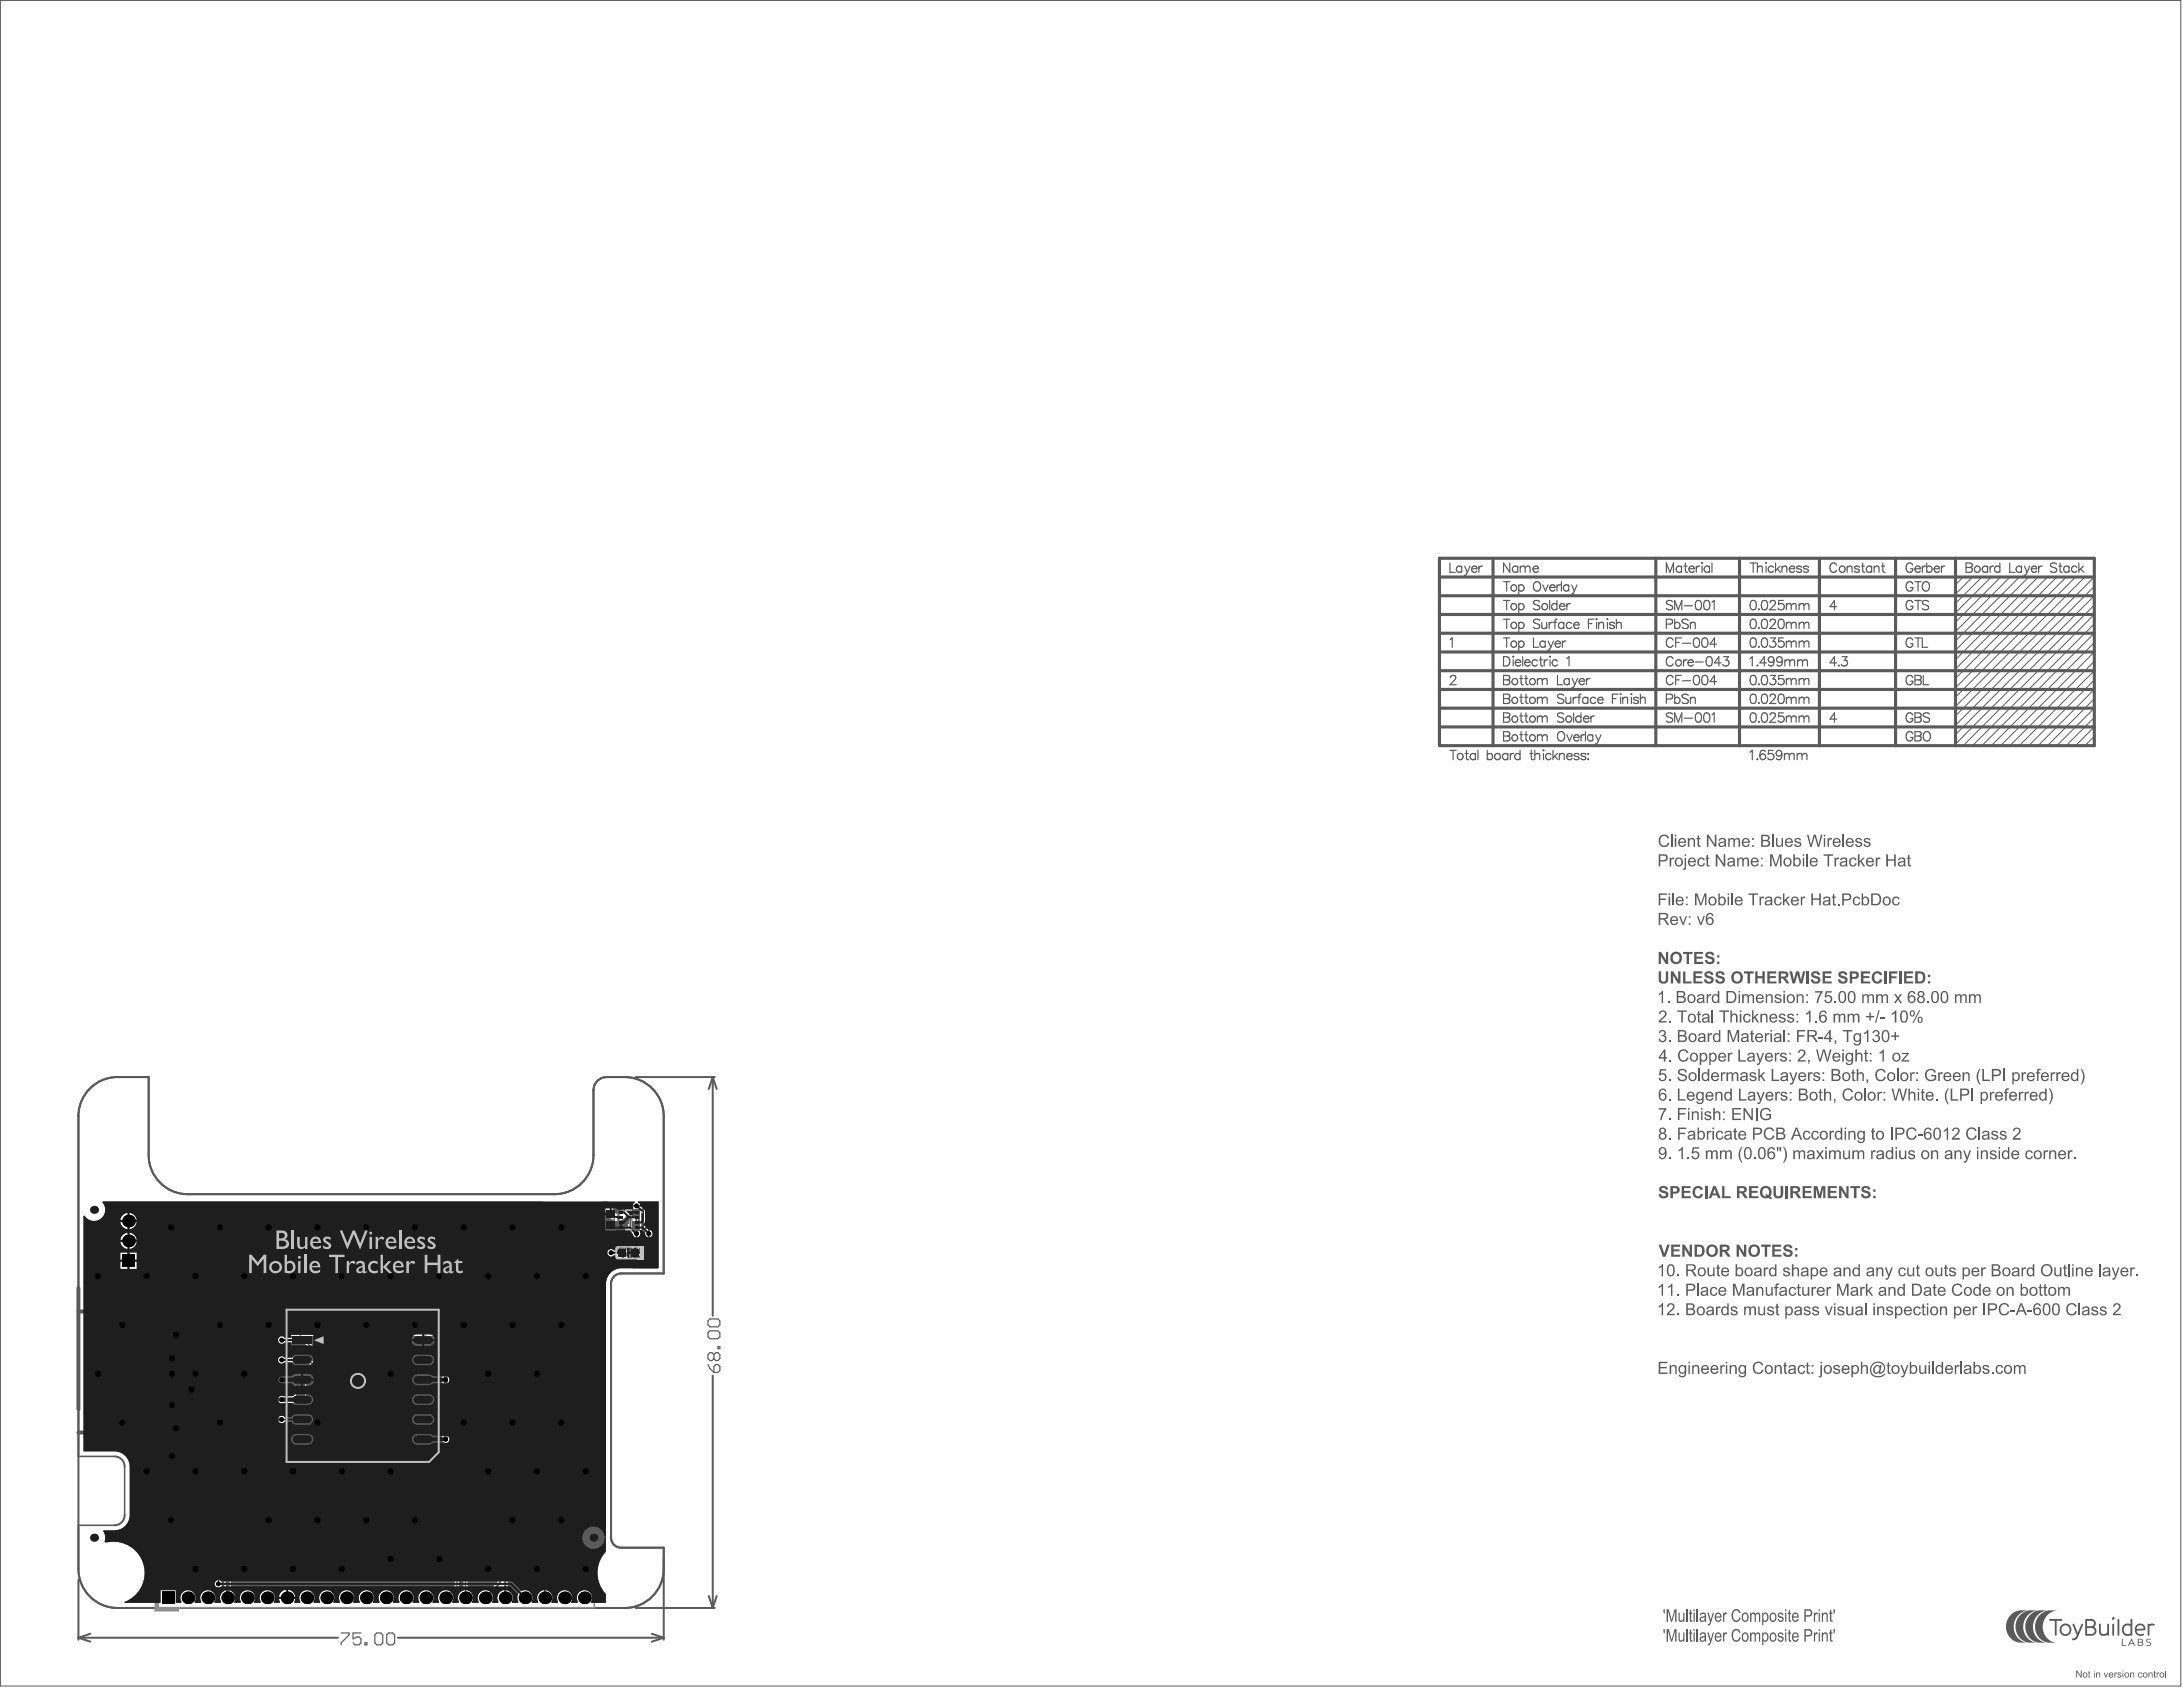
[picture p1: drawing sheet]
<svg xmlns="http://www.w3.org/2000/svg" width="931mm" height="720mm" viewBox="0 0 931 720" stroke-linecap="round" stroke-linejoin="round" font-family="sans-serif">
<path d="M33.5 559.4h76.9v51.6h-76.9M33.5 549.4v51.7" fill="none" stroke="#5a5a5a" stroke-width="1.7"/>
<g fill="none" stroke="#5a5a5a" stroke-width=".43">
<path d="M254.2 532h.9M254.2 531.4v.8l.4 .5 .5-.5v-.8M255.5 531.6l.9-.2v1.3l-.9-.2zM256.9 532.7l.2-1.3 .7 .2v1.1M258.4 531.4h.5M258.6 532.7h.1M258.6 531.4v1.3M258.9 532.5l-.3 .2M259.3 531.6l.2-.2 .7 .2v.9l-.2 .2-.7-.2M260.6 532h.9M260.6 531.4v.8l.5 .5 .4-.5v-.8M262.4 532h-.4v-.4l.6-.2 .3 1.1-.3 .2-.6-.2"/>
<path d="M263.3 532.7v-.9l.4-.4 .5 .4v.9M264.6 532.2h.1M264.6 532.2l.3 .5 .6-.2M264.9 532h.2M264.9 532l-.3 .2M265.5 533h5.3v2.7h-5.3zM265.5 531.6l-.6-.2-.3 .2 .3 .4M266 531.6l.2-.2 .7 .2-.3 1.1-.6-.2zM267.5 531.4l.7 .2v.4h-.7l-.2-.2zM268.2 532l-.9 .7M268.8 531.4l.7 .2-.2 1.1-.7-.2zM269.1 536.4h.4"/>
<path d="M269.3 537.7h.1M269.3 536.4v1.3M269.5 537.5l-.2 .2M270 531.6l.2-.2 .6 .2v.9l-.2 .2-.6-.2M270.2 536.4h.6v1.3l-.8-.2zM271.3 531.6l.7-.2 .2 .6h-.7zM271.3 536.4h.9v1.3h-.9M271.7 537h.5M272.2 532l-.9 .7M272.6 531.4h.9v1.3h-.9M272.6 536.4h.9v1.3M273.1 532h.4"/>
</g>
<g fill="#5a5a5a">
<path d="M857.9 688.8l1.4-1.1 1.6-.6 4.5-.2-2.4 .6-2 1.5-1.4 2.2-.5 2.5 .4 2.5 1.2 2.2 1.8 1.6 2.5 .7h-3.4l-1.6-.4-1.8-1.1-1.4-1.7-.8-2.1-.1-2.3 .6-2.3z"/>
<path d="M870.3 688.8l1.4-1 1.6-.7 4.5-.2-2.4 .6-2 1.5-1.4 2.2-.5 2.5 .4 2.5 1.2 2.3 2 1.6 2.3 .6h-3.3l-1.7-.4-1.8-1.1-1.4-1.7-.8-2.1-.1-2.3 .6-2.3z"/>
<path d="M866.1 688.8l1.4-1.1 1.6-.6 4.5-.2-2.3 .6-2 1.5-1.4 2.2-.6 2.5 .4 2.5 1.2 2.3 2 1.6 2.3 .6h-3.2l-1.8-.4-1.8-1.1-1.4-1.7-.8-2.1-.1-2.3 .6-2.3z"/>
<path d="M862 688.8l1.3-1.1 1.7-.6 4.4-.2-2.3 .6-2 1.5-1.4 2.2-.5 2.5 .3 2.5 1.3 2.3 1.9 1.5 2.3 .7h-3.2l-1.7-.4-1.8-1.1-1.4-1.7-.9-2.1-.1-2.3 .7-2.3z"/>
<path d="M874.3 690.7l5.1-.1a.4 .4 0 0 1 .4 .4 .4 .4 0 0 1-.4 .4h-2v5.9a.39 .39 0 0 1-.4 .4 .39 .39 0 0 1-.4-.4v-5.9h-2.1z"/>
<path d="M915.8 699.3l.6-.3 1.2 .1v.3l-1.1-.1-.5 .4 .1 .4 1 .4a.91 .91 0 0 1 .5 1.3 .91 .91 0 0 1-1.4 .3l-.5-.4h1.3l.3-.5-1.6-1z"/>
<path d="M916.4 692.7l2-.2a.51 .51 0 0 1 .8 .3 .51 .51 0 0 1-.5 .6l-1.7 .3v3.6a.39 .39 0 0 1-.4 .4 .39 .39 0 0 1-.4-.4z"/>
<path d="M895.6 692.7l.7 .2v2.9a1.48 1.48 0 0 0 1.1 1.2 1.48 1.48 0 0 0 1.6-.7v-3.3a.39 .39 0 0 1 .4-.4 .39 .39 0 0 1 .4 .4v4.4l-.5 .3-.3-.4a2.17 2.17 0 0 1-3.5-1.5z"/>
<path d="M903.5 690.6h.4l.3 .3v6.4a.39 .39 0 0 1-.4 .4 .39 .39 0 0 1-.4-.4z"/>
<path d="M884.3 692.7l.6 .1 1.5 3.7 1.6-3.7h.7l-2.1 5.4a1.67 1.67 0 0 1-2.6 1.2l.2-.4 1.3-.5 .5-1-1.8-4.4z"/>
<path d="M905.3 699.1h.3v2.6h1.4v.3h-1.8z"/>
<path d="M901.3 692.7l.7 .2v4.4a.39 .39 0 0 1-.4 .4 .39 .39 0 0 1-.4-.4z"/>
<path d="M909.2 699.1h.3l1.3 2.9-.7-.7h-1.5l-.4 .7h-.3zM909.4 699.6l-.6 1.3h1.2z"/>
<path d="M878.6 695.1a2.62 2.62 0 0 1 5.2 0 2.62 2.62 0 0 1-5.2 0zM879.4 695.1a1.85 1.85 0 0 0 3.7 0 1.85 1.85 0 0 0-3.7 0z"/>
<path d="M905.9 693.2a2.83 2.83 0 0 1 3-.4v-2l.5-.3 .3 .4v6.4l-.3 .4-.4-.2a2.66 2.66 0 0 1-3.4-.8 2.66 2.66 0 0 1 .3-3.5zM906.5 693.8a1.92 1.92 0 0 0-.2 2.6 1.92 1.92 0 0 0 2.6 .3v-3.1a2.24 2.24 0 0 0-2.4 .2z"/>
<path d="M889.7 690.7l2.6-.1a1.91 1.91 0 0 1 1.8 1.3 1.91 1.91 0 0 1-.7 2.1 2.03 2.03 0 0 1 .9 2.3 2.03 2.03 0 0 1-2 1.4l-2.7-.2zM890.4 691.4v2.3h1.9a1.15 1.15 0 0 0 1.1-1.2 1.15 1.15 0 0 0-1.1-1.1zM890.4 694.5v2.5h1.9a1.25 1.25 0 0 0 1.3-1.3 1.25 1.25 0 0 0-1.3-1.2z"/>
<path d="M912.1 699.1l1.2-.1a.8 .8 0 0 1 .9 .5 .8 .8 0 0 1-.3 1 .85 .85 0 0 1 .5 1 .85 .85 0 0 1-1 .6l-1.4-.1zM912.4 699.3v1h1a.49 .49 0 0 0 .5-.5 .49 .49 0 0 0-.6-.5zM912.4 700.7v1h1a.55 .55 0 0 0 .6-.5 .55 .55 0 0 0-.7-.5z"/>
<path d="M911.4 693.3a2.13 2.13 0 0 1 2.8-.7 2.13 2.13 0 0 1 .9 2.8l-3.6 .2a2 2 0 0 0 3 1.3 .47 .47 0 0 1 .2 .6 .47 .47 0 0 1-.7 .2 2.68 2.68 0 0 1-3-1.2 2.68 2.68 0 0 1 .4-3.2zM911.9 693.7l-.4 1.2 3.1-.2a1.49 1.49 0 0 0-1-1.4 1.49 1.49 0 0 0-1.7 .4z"/>
<circle cx="901.5" cy="690.3" r=".6"/>
</g>
<path d="M.2 .2h930.2v719h-930.2z" fill="none" stroke="#5a5a5a" stroke-width=".43"/>
<g fill="#5a5a5a">
<path d="M885.7 712.6h.5l1.5 2.4v-2.4h.4v2.9h-.4l-1.6-2.2v2.2h-.4z"/>
<path d="M891.1 712.8l.3-.1v.7h.4v.3h-.4v1.4l.4 .1-.2 .4-.5-.2v-1.7h-.3z"/>
<path d="M894.2 713.4l.4 .3 .5-.4a.76 .76 0 0 1 .9 1v1.2h-.4v-1.2a.52 .52 0 0 0-.5-.6 .52 .52 0 0 0-.5 .7v1.1h-.4z"/>
<path d="M897.5 713.4h.3l.6 1.7 .7-1.7h.3l-.8 2.1h-.3z"/>
<path d="M902.1 713.4h.3v.4l.7-.5v.6a.47 .47 0 0 0-.6 0 .47 .47 0 0 0-.1 .5v1.1h-.3z"/>
<path d="M903.6 713.5l.8-.2 .6 .6-.4-.1a.44 .44 0 0 0-.6-.3 .44 .44 0 0 0-.2 .6 .44 .44 0 0 0 .6 .2l.1 .1a.73 .73 0 0 1 .4 1 .73 .73 0 0 1-1.1 .1l-.5-.5 .4-.1 .4 .4a.37 .37 0 0 0 .5-.1 .37 .37 0 0 0-.1-.5l-1.1-.4z"/>
<path d="M908.7 713.4l.5 .3 .5-.4a.76 .76 0 0 1 .8 1v1.2h-.3v-1.2a.52 .52 0 0 0-.6-.6 .52 .52 0 0 0-.4 .7v1.1h-.5z"/>
<path d="M912.4 713.6l1.2-.2 .4 .5-.4 .2a.65 .65 0 0 0-.9-.1 .65 .65 0 0 0 0 1 .65 .65 0 0 0 .9-.1l.4-.1-.4 .7h-1l-.5-.6z"/>
<path d="M916.6 713.4l.4 .3 .8-.4 .5 .4 .1 1.8h-.4v-1.3a.47 .47 0 0 0-.6-.5 .47 .47 0 0 0-.4 .6l-.1 1.2h-.3z"/>
<path d="M919 712.8l.4-.1v.7h.3l-.3 .3v1.5h.3l-.2 .4-.5-.3v-1.6h-.3z"/>
<path d="M920.1 713.4h.3v.4l.6-.5 .3 .2-.2 .4a.47 .47 0 0 0-.6 0 .47 .47 0 0 0-.1 .5v1.1h-.3z"/>
<path d="M888.8 714.4a.75 .75 0 0 0 1.5 0 .75 .75 0 0 0-1.5 0zM888.5 714.4a1.1 1.1 0 0 1 2.2 0 1.1 1.1 0 0 1-2.2 0z"/>
<path d="M893.4 712.6h.3v.4h-.3zM893.4 713.4h.3v2.1h-.3z"/>
<path d="M900.3 713.8l-.3 .5 1.2-.1a.54 .54 0 0 0-.3-.5 .54 .54 0 0 0-.6 .1zM899.9 713.6l1-.3 .6 .5 .1 .8h-1.6l.5 .7 1.1-.3-.3 .5-.8 .1-.6-.3-.3-.9z"/>
<path d="M905.5 712.6h.4v.4h-.4zM905.5 713.4h.4v2.1h-.4z"/>
<path d="M906.6 714.4a.75 .75 0 0 0 1.5 0 .75 .75 0 0 0-1.5 0zM906.3 714.5a1.1 1.1 0 0 1 2.2 0 1.1 1.1 0 0 1-2.2 0z"/>
<path d="M914.5 714.4a.75 .75 0 0 0 1.5 0 .75 .75 0 0 0-1.5 0zM914.1 714.5a1.11 1.11 0 0 1 2.2 0 1.11 1.11 0 0 1-2.2 0z"/>
<path d="M921.9 713.9l-.1 1a.68 .68 0 0 0 .9 .1 .68 .68 0 0 0 .2-.9 .68 .68 0 0 0-1-.2zM921.3 714.4a1.07 1.07 0 0 1 2.1 0 1.07 1.07 0 0 1-2.1 0z"/>
</g>
<path d="M924 712.6v2.9" fill="none" stroke="#5a5a5a" stroke-width=".43"/>
<g fill="#5a5a5a">
<path d="M709.7 686.4h.6l-.1 1.9h-.4z"/>
<path d="M711 686.4h1l1.1 4.6 1.3-4.6h.9v5.4h-.6v-4.5l-1.3 4.5h-.5l-1.3-4.6v4.6h-.6z"/>
<path d="M716.1 687.9h.5v2.4a.83 .83 0 0 0 1 1 .83 .83 0 0 0 .5-1.3v-2.1h.5v3.9h-.5v-.6a1.1 1.1 0 0 1-1.4 .5 1.1 1.1 0 0 1-.6-1.4z"/>
<path d="M719.5 686.4h.5v5.4h-.5z"/>
<path d="M720.9 687l.6-.5v1.4h.5v.5h-.5v2.7l.5 .1 .1 .6h-.2a.81 .81 0 0 1-.9-.3 .81 .81 0 0 1-.1-.9v-2.2h-.3z"/>
<path d="M723.9 686.4h.5v5.4h-.5z"/>
<path d="M728.4 687.9h.6l.8 3.1 .9-3.1h.5l-1.5 4.9a.7 .7 0 0 1-1.1 .4v-.6h.6l.3-.8z"/>
<path d="M735.1 687.9h.5v.6a.68 .68 0 0 1 .5-.6 .68 .68 0 0 1 .7 .2l-.1 .5-.6-.1-.3 .2-.2 3.1h-.5z"/>
<path d="M739.4 687l.6-.6h1.3l.8 .5 .5 1-.6 .2-.9-1.1-1.1 .1-.6 1v1.6a1.37 1.37 0 0 0 1.2 1.6 1.37 1.37 0 0 0 1.5-1.4l.6 .2-.6 1.3-.5 .3-1.1 .2-1.1-.5-.6-1.7v-1.3z"/>
<path d="M746.6 687.9h.5l.1 .5 .4-.5 .7-.1 .7 .7 .8-.7 .9 .3 .2 .5v3.2h-.5v-2.5a.74 .74 0 0 0-.8-.9 .74 .74 0 0 0-.5 1.1v2.3h-.5v-2.6a.73 .73 0 0 0-.9-.8 .73 .73 0 0 0-.5 1.1v2.3h-.6z"/>
<path d="M758.9 688l1.3-.1 .6 1-.5 .1-.2-.5a.63 .63 0 0 0-1.1 .2 .63 .63 0 0 0 .8 .8l1.1 .7-.3 1.4-1.5 .2-.8-1.2 .6-.1 .2 .7 .6 .1a.56 .56 0 0 0 .7-.6 .56 .56 0 0 0-.7-.5l-.1-.1a1.19 1.19 0 0 1-1.1-.8 1.19 1.19 0 0 1 .4-1.3z"/>
<path d="M763.1 687l.5-.5v1.4h.5v.5h-.5v2.7l.5 .1 .1 .6h-.2a.79 .79 0 0 1-.8-.3 .79 .79 0 0 1-.1-.9v-2.2h-.4v-.5h.4z"/>
<path d="M773.9 687.9h.5v.6a.65 .65 0 0 1 .4-.7 .65 .65 0 0 1 .8 .3l-.2 .5-.5-.1-.4 .2-.1 3.1h-.5z"/>
<path d="M777.2 687.9h.6v.6a1.12 1.12 0 0 1 1.4-.6 1.12 1.12 0 0 1 .6 1.5v2.4h-.5v-2.5a.83 .83 0 0 0-1-.9 .83 .83 0 0 0-.5 1.3v2.1h-.6z"/>
<path d="M780.7 687l.6-.5v1.4h.5v.5h-.5v2.7l.5 .1 .1 .6h-.3a.86 .86 0 0 1-.9-1.2v-2.2h-.3z"/>
<path d="M782.2 686.4h.6l-.1 1.9h-.4z"/>
<path d="M709.7 694.9h.6l-.1 1.9h-.4z"/>
<path d="M711 694.9h1l1.1 4.6 1.3-4.6h.9v5.3h-.6v-4.4l-1.3 4.4h-.5l-1.3-4.5v4.5h-.6z"/>
<path d="M716.1 696.3h.5v2.5a.83 .83 0 0 0 1 .9 .83 .83 0 0 0 .5-1.2v-2.2h.5v3.9h-.5v-.6a1.1 1.1 0 0 1-1.4 .6 1.1 1.1 0 0 1-.6-1.4z"/>
<path d="M719.5 694.9h.5v5.3h-.5z"/>
<path d="M720.9 695.4l.6-.4v1.3h.5v.6h-.5v2.7h.5l.1 .6h-.2a.81 .81 0 0 1-.9-.2 .81 .81 0 0 1-.1-.9v-2.2h-.3z"/>
<path d="M723.9 694.9h.5v5.3h-.5z"/>
<path d="M728.4 696.3h.6l.8 3.2 .9-3.2h.5l-1.5 5a.7 .7 0 0 1-1.1 .4v-.6h.6l.3-.9z"/>
<path d="M735.1 696.3h.5v.6a.68 .68 0 0 1 .5-.6 .68 .68 0 0 1 .7 .2l-.1 .6-.6-.2-.3 .3-.2 3h-.5z"/>
<path d="M739.4 695.4l.6-.5 1.3-.1 .8 .5 .5 1-.6 .2-.9-1.1-1.1 .2-.6 .9v1.6a1.37 1.37 0 0 0 1.2 1.6 1.37 1.37 0 0 0 1.5-1.3l.6 .1-.6 1.3-.5 .4-1.1 .1-1.1-.5-.6-1.7v-1.2z"/>
<path d="M746.6 696.3h.5l.1 .6 .4-.6h.7l.7 .6 .8-.6 .9 .2 .2 .5v3.2h-.5v-2.4a.74 .74 0 0 0-.8-.9 .74 .74 0 0 0-.5 1.1v2.2h-.5v-2.5a.73 .73 0 0 0-.9-.8 .73 .73 0 0 0-.5 1.1v2.2h-.6z"/>
<path d="M758.9 696.4l1.3-.1 .6 1.1h-.5l-.2-.5a.63 .63 0 0 0-1.1 .3 .63 .63 0 0 0 .8 .8l1.1 .6-.3 1.5-1.5 .1-.8-1.1 .6-.1 .2 .6 .6 .1a.56 .56 0 0 0 .7-.5 .56 .56 0 0 0-.7-.6l-.1-.1a1.19 1.19 0 0 1-1.1-.8 1.19 1.19 0 0 1 .4-1.3z"/>
<path d="M763.1 695.4l.5-.4v1.3h.5v.6h-.5v2.7h.5l.1 .6h-.2a.79 .79 0 0 1-.8-.3 .79 .79 0 0 1-.1-.8v-2.2h-.4v-.6h.4z"/>
<path d="M773.9 696.3h.5v.6a.65 .65 0 0 1 .4-.6 .65 .65 0 0 1 .8 .2l-.2 .6-.5-.2-.4 .3-.1 3h-.5z"/>
<path d="M777.2 696.3h.6v.6a1.12 1.12 0 0 1 1.4-.5 1.12 1.12 0 0 1 .6 1.5v2.3h-.5v-2.4a.83 .83 0 0 0-1-.9 .83 .83 0 0 0-.5 1.2v2.1h-.6z"/>
<path d="M780.7 695.4l.6-.4v1.3h.5v.6h-.5v2.7h.5l.1 .6h-.3a.86 .86 0 0 1-.9-1.1v-2.2h-.3z"/>
<path d="M782.2 694.9h.6l-.1 1.9h-.4z"/>
<path d="M722.5 686.4h.5v.8h-.5zM722.5 687.9h.5v3.9h-.5z"/>
<path d="M725.9 690.2v.1a.72 .72 0 0 0 .4 1.1 .72 .72 0 0 0 .9-.8l.1-.8zM725.7 688.1l1.2-.3 .9 .6 .2 3.4h-.6v-.5l-1 .6-1.2-.5v-1.3l1.1-.6a.67 .67 0 0 0 .9-.4 .67 .67 0 0 0-.3-.8 .67 .67 0 0 0-.9 .2l-.3 .6-.5-.1z"/>
<path d="M732.4 688.6l-.3 .9 1.8-.2a.87 .87 0 0 0-.5-.8 .87 .87 0 0 0-1 .1zM732.1 688.1l.7-.3 .8 .2 .9 1.3v.7h-2.4l.4 1.1a.83 .83 0 0 0 1.4-.6l.6 .2-.7 1-1 .2-.9-.5-.4-1.7z"/>
<path d="M744 688.6l-.4 1 .1 .9 .5 .8 .4 .1 .8-.7v-1.5l-.6-.8zM743.7 688.1l1.1-.3 .6 .3 .5 .7 .1 1.8-.9 1.2-1.3-.2-.6-.8-.1-1.6z"/>
<path d="M751.8 687.9h.4v.5l.8-.6 .7 .2 .8 1.2-.1 1.6-.6 .8-.9 .3-.6-.5v1.8h-.5zM752.6 688.6l-.3 .6v1.1a.87 .87 0 0 0 .9 1.1 .87 .87 0 0 0 .7-1.3l-.2-1.4a.62 .62 0 0 0-1.1-.1z"/>
<path d="M755.8 688.6l-.3 .7 .3 1.7a.79 .79 0 0 0 1.4-.3l.2-1.3-.3-.7-.4-.3zM755.5 688.1l1.2-.3 .8 .5 .3 .6 .1 1.6-1 1.3-1.1-.1-.7-.9-.2-1.2z"/>
<path d="M761.6 686.4h.5v.8h-.5zM761.6 687.9h.5v3.9h-.5z"/>
<path d="M765.4 688.6l-.3 .9h1.7l-.4-1zM765 688.2l.7-.4 .7 .1 .7 .5 .3 .7v.9h-2.3l.5 1.2a.9 .9 0 0 0 1.2-.7l.6 .3-.9 1-.8 .1-.9-.6-.3-1.8z"/>
<path d="M770.4 687v2h1.3l.7-.4 .2-.8-.4-.7zM769.8 686.4l2.6 .1 .8 1.2-.5 1.6-2.3 .3v2.2h-.6z"/>
<path d="M775.9 686.4h.5v.8h-.5zM775.9 687.9h.5v3.9h-.5z"/>
<path d="M722.5 694.9h.5v.8h-.5zM722.5 696.3h.5v3.9h-.5z"/>
<path d="M725.9 698.6v.1a.72 .72 0 0 0 .4 1.2 .72 .72 0 0 0 .9-.8l.1-.8zM725.7 696.5l1.2-.2 .9 .6 .2 3.3h-.6v-.5l-1 .6-1.2-.4v-1.4l1.1-.5a.67 .67 0 0 0 .9-.4 .67 .67 0 0 0-.3-.9 .67 .67 0 0 0-.9 .2l-.3 .6-.5-.1z"/>
<path d="M732.4 697l-.3 1 1.8-.2a.87 .87 0 0 0-.5-.9 .87 .87 0 0 0-1 .1zM732.1 696.6l.7-.3 .8 .1 .9 1.4v.7h-2.4l.4 1.1a.83 .83 0 0 0 1.4-.6l.6 .1-.7 1.1-1 .1-.9-.5-.4-1.6z"/>
<path d="M744 697l-.4 1 .1 1 .5 .7 .4 .1 .8-.7v-1.4l-.6-.8zM743.7 696.6l1.1-.3 .6 .2 .5 .8v2.1l-.8 .8-1.3-.1-.6-.9-.1-1.5z"/>
<path d="M751.8 696.3h.4v.6l.8-.6 .7 .1 .8 1.3-.1 1.5-.6 .9-.9 .2-.6-.5v1.9h-.5zM752.6 697l-.3 .6v1.1a.87 .87 0 0 0 .9 1.1 .87 .87 0 0 0 .7-1.3l-.2-1.3a.62 .62 0 0 0-1.1-.2z"/>
<path d="M755.8 697l-.3 1.8 .3 .7 .6 .3 .9-.7 .1-1.2-.5-1zM755.5 696.6l1.2-.3 .8 .5 .3 .6 .1 1.6-1 1.2h-1.1l-.7-.9-.2-1.3z"/>
<path d="M761.6 694.9h.5v.8h-.5zM761.6 696.3h.5v3.9h-.5z"/>
<path d="M765.4 697l-.3 1h1.7l-.4-1.1zM765 696.7l1.2-.4 .9 .6 .3 1.6h-2.3l.6 1.2 .7-.1 .4-.6 .6 .1-.3 .7-.6 .4h-1l-.8-.6-.2-1.6z"/>
<path d="M770.4 695.5v1.9h1.3l.7-.3 .2-.8-.4-.7zM769.8 694.9l2.6 .1 .8 1.2-.5 1.6-2.3 .2v2.2h-.6z"/>
<path d="M775.9 694.9h.5v.8h-.5zM775.9 696.3h.5v3.9h-.5z"/>
</g>
<g fill="none" stroke="#5a5a5a" stroke-width=".43">
<path d="M837.6 246.1l-3.3 3.3M841.6 246.1l-7.3 7.3M845.5 246.1l-11.2 11.3M849.5 246.1l-15.2 15.3M853.5 246.1l-19.2 19.3M857.5 246.1l-23.2 23.3M861.5 246.1l-27.2 27.3M865.5 246.1l-31.2 31.3M869.5 246.1l-35.2 35.3M873.5 246.1l-39.2 39.3M877.5 246.1l-43.2 43.3M881.5 246.1l-47.2 47.3"/>
<path d="M885.5 246.1l-51.2 51.3M889.5 246.1l-55.2 55.3M893.5 246.1l-59.2 59.2M893.5 254.1l-59.2 59.2M893.5 258.1l-59.2 59.2M893.5 250.1l-59.2 59.2M893.5 262.1l-55.9 56M893.5 274.1l-44 44M893.5 266.1l-51.9 52M893.5 278.1l-40 40M893.5 270.1l-48 48M893.5 282.1l-36 36"/>
<path d="M893.5 286.1l-32 32M893.5 298.1l-20 20M893.5 290.1l-28 28M893.5 294.1l-24 24M893.5 302.1l-16 16M893.5 310.1l-8 8M893.5 306.1l-12 12M893.5 314.1l-4 4M257.1 514.7h6.9v11.3h-6.9zM259.1 517.5h2.9v5.6h-2.9zM260.5 518.8v3M263.6 515.9h9.2v9h-9.2z"/>
<path d="M264 516.2h8.3v8.3h-8.3zM268.2 518.7v3.3M259.1 520.3h2.9M266.5 520.4h3.3M267.8 533.1l1.2 1.3-1.2 1.2zM269 533.1v2.5M128.1 564.5h53.3v53.3h-53.3z"/>
</g>
<g fill="none" stroke="#5a5a5a" stroke-width=".85">
<path d="M50.1 459.4h13.3v33.3M258.8 459.4h7.7M271.2 459.4h33.7M304.1 459.4l1.7 5.1M304.1 459.4l-1.7 5.1M304.1 459.4v101.8M33.5 476.1v193.1M253.2 465.1v27.6M283.2 476.1v67.1h-18.2M80.1 509.4h156.5M122.3 558.7h64.9v60.7l-4.2 4.2h-60.7zM260.7 547.5v108.4"/>
<path d="M304.1 586.8v99.1M33.5 673.9v25.5M265 660.2h18.2v39.2M33.5 698.6l5 1.7M33.5 698.6h110.7M38.5 696.9l-5 1.7M50.1 685.9h216.4M169.7 698.6h113.5M271.2 685.9h33.7M278.1 696.9l5.1 1.7M283.2 698.6l-5.1 1.7M302.4 680.8l1.7 5.1"/>
<path d="M305.8 680.8l-1.7 5.1"/>
</g>
<g fill="none" stroke="#5a5a5a" stroke-width="1.3">
<path d="M614.1 238.1h279.4v80h-279.4zM637 238.1v80M706.4 238.1v80M742.1 238.1v80M776.2 238.1v80M808.7 238.1v80M834.3 238.1v80M614.1 254.1h279.4M614.1 246.1h279.4M614.1 270.1h279.4M614.1 262.1h279.4M614.1 278.1h279.4"/>
<path d="M614.1 294.1h279.4M614.1 286.1h279.4M614.1 302.1h279.4M614.1 310.1h279.4"/>
</g>
<g fill="none" stroke="#5a5a5a" stroke-width=".5">
<path d="M641.5 248.1h2.6M642.8 248.1v4M644.1 240.1v4l-2.6-4v4M647.5 241.5v2.6M647.5 242a1.27 1.27 0 0 0-1.9-.1 1.27 1.27 0 0 0 0 1.8 1.27 1.27 0 0 0 1.9-.1M647.9 249.5v4M647.9 250a1.27 1.27 0 0 1 1.9-.2 1.27 1.27 0 0 1 0 1.9 1.27 1.27 0 0 1-1.9-.1M648.6 242.2l.9-.7 1 .2 .2 .5M648.6 241.5v2.6M650.7 242.2l.9-.7 1 .2 .2 2.4M650.7 242.2v1.9M654 242.6a1.26 1.26 0 0 0 .8 1.4 1.26 1.26 0 0 0 1.5-.4"/>
<path d="M654.6 241.7h1.3l.4 .9h-2.3zM655 248.3a1.91 1.91 0 0 1 2.3 .9 1.91 1.91 0 0 1-.4 2.4 1.47 1.47 0 0 1-1.7 .5 1.47 1.47 0 0 1-1-1.5l.2-1.5zM658.2 249.5l1.1 2.6 1.2-2.6M661.1 250.6a1.26 1.26 0 0 0 .8 1.4 1.26 1.26 0 0 0 1.5-.4M661.3 250a1.1 1.1 0 0 1 1.3-.6 1.1 1.1 0 0 1 .8 1.2h-2.3zM664.3 249.5v2.6M665.8 249.5a1.29 1.29 0 0 0-1.5 1.1M666.1 248.1v4M669.3 250a1.27 1.27 0 0 0-1.9-.2 1.27 1.27 0 0 0 0 1.9 1.27 1.27 0 0 0 1.9-.1M669.3 249.5v2.6M670.5 249.5l1.2 2.6M671.7 252.1a1.53 1.53 0 0 1-1.4 1.4"/>
<path d="M672.8 249.5l-1.1 2.6M710.9 244.1v-4l1.5 4 1.6-4v4M713.6 256.7a1.5 1.5 0 0 0-1.5-.6 1.5 1.5 0 0 0-1.2 1l.4 .5 1.9 .8 .4 1.1a1.75 1.75 0 0 1-2.7 0M717.4 242a1.27 1.27 0 0 0-1.9-.1 1.27 1.27 0 0 0 0 1.8 1.27 1.27 0 0 0 1.9-.1M717.4 241.5v2.6M718.4 241.5h1.4M718.7 258.4h3.4M719 240.1v3.3l.2 .5 .8 .2M720.5 242.6a1.26 1.26 0 0 0 .8 1.4 1.26 1.26 0 0 0 1.5-.4M721.1 241.7h1.3l.4 .9h-2.3zM723.7 241.5v2.6M723.8 256.3a1.3 1.3 0 0 1 1.9 .6 2.01 2.01 0 0 1-1.3 3.2 2.55 2.55 0 0 1-.6-3.8z"/>
<path d="M725.2 241.5a1.29 1.29 0 0 0-1.5 1.1M725.9 240.1h.4zM726.1 241.5v2.6M727.4 256.3a1.3 1.3 0 0 1 1.9 .6 2.01 2.01 0 0 1-1.3 3.2 2.55 2.55 0 0 1-.6-3.8zM729.3 242a1.27 1.27 0 0 0-1.9-.1 1.27 1.27 0 0 0 0 1.8 1.27 1.27 0 0 0 1.9-.1M729.3 241.5v2.6M730.4 256.9l.9-.8v4M730.4 240.1v4M746.6 240.1h2.7M747.2 256.3a1.3 1.3 0 0 1 1.9 .6 2.01 2.01 0 0 1-1.3 3.2 2.55 2.55 0 0 1-.6-3.8zM748 240.1v4M749.8 240.1v4"/>
<path d="M749.8 242.2l.9-.7 1 .2 .2 2.4M750.2 259.9h.4zM752 256.3a1.3 1.3 0 0 1 1.9 .6 2.01 2.01 0 0 1-1.3 3.2 2.55 2.55 0 0 1-.6-3.8zM753.3 240.1h.4zM753.5 241.5v2.6M755.2 257.1l.7-1 1.4 .4a1.24 1.24 0 0 1-.4 1.7l-1.9 1.9h2.7M756.7 242a1.27 1.27 0 0 0-1.9-.1 1.27 1.27 0 0 0 0 1.8 1.27 1.27 0 0 0 1.9-.1M757.5 240.1v4M758.3 242.6l1.3 1.5M759.4 241.5l-1.9 1.9M760.2 242.2l1-.7 .9 .2 .2 2.4M760.2 241.5v2.6"/>
<path d="M760.8 256.1h-1.9l-.2 1.7a1.41 1.41 0 0 1 2.2 0 1.41 1.41 0 0 1-.3 2.1 1.41 1.41 0 0 1-2-.5M762.1 258.2l1-.8 .9 .2 .2 .6M762.1 257.4v2.7M763.4 242.6a1.26 1.26 0 0 0 .7 1.4 1.26 1.26 0 0 0 1.6-.4M763.9 241.7h1.4l.4 .9h-2.3zM764.2 258.2v1.9M764.2 258.2l1-.8 .9 .2 .2 2.5M767.6 257.4v2.7M767.6 258.2l.9-.8 1 .2 .1 .6M768.6 242a1.21 1.21 0 0 0-2.1 0l.2 .4 1.7 .6 .2 .6a1.21 1.21 0 0 1-2.1 0M769.6 258.2l1-.8 .9 .2 .2 2.5M769.6 258.2v1.9"/>
<path d="M771.5 242a1.21 1.21 0 0 0-2.1 0l.2 .4 1.7 .6 .2 .6a1.21 1.21 0 0 1-2.1 0M783.6 258.8h-2.9l1.9-2.7v4M783.6 241.1a1.47 1.47 0 0 0-1.7-1 1.47 1.47 0 0 0-1.2 1.6v.9a1.47 1.47 0 0 0 1.2 1.5 1.47 1.47 0 0 0 1.7-.9M788 242.2l1-.7 1 .2 .1 2.4M788 241.5v2.6M793.3 242a1.21 1.21 0 0 0-2.1 0l.2 .4 1.7 .6 .2 .6a1.21 1.21 0 0 1-2.1 0M794.1 241.5h1.3M794.7 240.1v3.3l.2 .5 .7 .2M798.5 242a1.27 1.27 0 0 0-1.9-.1 1.27 1.27 0 0 0 0 1.8 1.27 1.27 0 0 0 1.9-.1M798.5 241.5v2.6M799.6 242.2l.9-.7 1 .2 .1 2.4M799.6 241.5v2.6"/>
<path d="M802.7 241.5h1.3M803.3 240.1v3.3l.2 .5 .7 .2M816.1 249.1a1.47 1.47 0 0 0-1.7-1 1.47 1.47 0 0 0-1.2 1.5v1a1.43 1.43 0 0 0 1.4 1.6 1.43 1.43 0 0 0 1.5-1.6h-1M816.1 241.1a1.47 1.47 0 0 0-1.7-1 1.47 1.47 0 0 0-1.2 1.6v.9a1.43 1.43 0 0 0 1.4 1.6 1.43 1.43 0 0 0 1.5-1.6h-1M816.1 257.1a1.47 1.47 0 0 0-1.7-1 1.47 1.47 0 0 0-1.2 1.5 1.75 1.75 0 0 0 .4 1.9 1.75 1.75 0 0 0 1.9 .4l.6-.7v-.6h-1M817 248.1h2.6M817 242.6a1.26 1.26 0 0 0 .7 1.4 1.26 1.26 0 0 0 1.6-.4M817 256.1h2.6M817.5 241.7h1.4l.4 .9h-2.3zM818.3 248.1v4M818.3 256.1v4M820.1 241.5v2.6"/>
<path d="M820.9 248.3a1.91 1.91 0 0 1 2.2 .9 1.91 1.91 0 0 1-.3 2.4 1.47 1.47 0 0 1-1.7 .5 1.47 1.47 0 0 1-1-1.5l.2-1.5zM821.6 241.5a1.29 1.29 0 0 0-1.5 1.1M822 242a1.27 1.27 0 0 1 1.9-.1 1.27 1.27 0 0 1 0 1.8 1.27 1.27 0 0 1-1.9-.1M822 240.1v4M822.8 256.7a1.5 1.5 0 0 0-1.5-.6 1.5 1.5 0 0 0-1.2 1l.4 .5 1.9 .8 .4 1.1a1.75 1.75 0 0 1-2.7 0M825.1 242.6a1.26 1.26 0 0 0 .8 1.4 1.26 1.26 0 0 0 1.5-.4M825.7 241.7h1.3l.4 .9h-2.3zM828.3 241.5v2.6M829.8 241.5a1.28 1.28 0 0 0-1.5 1.1M838.8 240.1h1.7l.8 .4v1.2l-.8 .3a1.05 1.05 0 0 1 1 1.1 1.05 1.05 0 0 1-1 1h-1.7zM838.8 242h1.7M848 242a1.27 1.27 0 0 0-1.9-.1 1.27 1.27 0 0 0 0 1.8 1.27 1.27 0 0 0 1.9-.1"/>
<path d="M848 241.5v2.6M849 241.5v2.6M850.6 241.5a1.29 1.29 0 0 0-1.6 1.1M853.2 242a1.27 1.27 0 0 0-1.9-.1 1.27 1.27 0 0 0 0 1.8 1.27 1.27 0 0 0 1.9-.1M853.2 240.1v4M857.4 240.1v4h2.3M862.4 242a1.27 1.27 0 0 0-1.9-.1 1.27 1.27 0 0 0 0 1.8 1.27 1.27 0 0 0 1.9-.1M862.4 241.5v2.6M863.7 241.5l1.1 2.6M864.8 244.1a1.53 1.53 0 0 1-1.3 1.4M865.9 241.5l-1.1 2.6M866.6 242.6a1.26 1.26 0 0 0 .8 1.4 1.26 1.26 0 0 0 1.5-.4"/>
<path d="M867.2 241.7h1.3l.4 .9h-2.3zM869.7 241.5v2.6M871.3 241.5a1.29 1.29 0 0 0-1.6 1.1M877.4 240.7a1.5 1.5 0 0 0-1.4-.6 1.5 1.5 0 0 0-1.2 1l.3 .6 2 .7 .3 1.2a1.75 1.75 0 0 1-2.6 0M878.3 241.5h1.4M878.9 240.1v3.3l.2 .5 .7 .2M882.7 242a1.27 1.27 0 0 0-1.9-.1 1.27 1.27 0 0 0 0 1.8 1.27 1.27 0 0 0 1.9-.1M882.7 241.5v2.6M886 242a1.27 1.27 0 0 0-1.8-.1 1.27 1.27 0 0 0 0 1.8 1.27 1.27 0 0 0 1.8-.1M886.9 240.1v4M887.7 242.6l1.3 1.5M888.8 241.5l-1.9 1.9"/>
<path d="M618.6 272.9l1-.8v4M641.5 264.1h2.6M641.5 272.1h2.6M642.8 264.1v4M642.8 272.1v4M645.6 279.9v.4zM647.9 266a1.27 1.27 0 0 1 1.9-.2 1.27 1.27 0 0 1 0 1.9 1.27 1.27 0 0 1-1.9-.2M647.9 274a1.27 1.27 0 0 1 1.9-.2 1.27 1.27 0 0 1 0 1.9 1.27 1.27 0 0 1-1.9-.2M647.9 265.4v4M647.9 273.4v4M654.2 272.1v4h2.3M656.9 264.7a1.5 1.5 0 0 0-1.5-.7 1.5 1.5 0 0 0-1.2 1.1l.4 .5 1.9 .8 .4 1.1a1.75 1.75 0 0 1-2.7 0"/>
<path d="M657.8 265.4l.2 2.5 .9 .2 1-.8M659.2 274a1.27 1.27 0 0 0-1.9-.2 1.27 1.27 0 0 0 0 1.9 1.27 1.27 0 0 0 1.9-.2M659.2 273.4v2.7M659.9 265.4v2.7M660.5 273.4l1.1 2.7M660.9 265.4v2.7M661.3 279.9v.4zM661.6 276.1a1.53 1.53 0 0 1-1.3 1.3M662.4 265.4a1.28 1.28 0 0 0-1.5 1.2M662.8 273.4l-1.2 2.7M662.8 265.4h1.3M663.4 274.6a1.26 1.26 0 0 0 .8 1.4 1.26 1.26 0 0 0 1.5-.5"/>
<path d="M664 273.6h1.3l.4 1h-2.3zM664.3 264.1l-.7 .2-.2 .6v3.2M666.6 273.4v2.7M667.2 266a1.27 1.27 0 0 0-1.9-.2 1.27 1.27 0 0 0 0 1.9 1.27 1.27 0 0 0 1.9-.2M667.2 265.4v2.7M668.1 273.4a1.29 1.29 0 0 0-1.5 1.2M670.5 266a1.27 1.27 0 0 0-1.9-.2 1.27 1.27 0 0 0 0 1.9 1.27 1.27 0 0 0 1.9-.2M671.4 266.6a1.26 1.26 0 0 0 .7 1.4 1.26 1.26 0 0 0 1.6-.5M671.9 265.6h1.4l.4 1h-2.3zM677.7 266h1.5M680.1 264.1h-2.4v4M681.2 263.9v.4z"/>
<path d="M681.2 265.4v2.7M682.1 266.2l.9-.8 1 .2 .1 2.5M682.1 265.4v2.7M685.8 263.9v.4zM685.8 265.4v2.7M688.7 266a1.21 1.21 0 0 0-2 0l.1 .4 1.8 .6 .1 .5a1.21 1.21 0 0 1-2 0M689.6 266.2l.9-.8 1 .2 .2 2.5M689.6 264.1v4M710.9 266.2h1.7a1.05 1.05 0 0 0 1-1 1.05 1.05 0 0 0-1-1.1h-1.7v4M713.8 273.1a1.47 1.47 0 0 0-1.7-1 1.47 1.47 0 0 0-1.2 1.5v1a1.47 1.47 0 0 0 1.2 1.5 1.47 1.47 0 0 0 1.7-1M714.5 260.1v-4l1.5 4 1.5-4v4M714.5 264.1v4"/>
<path d="M714.5 266a1.27 1.27 0 0 1 1.9-.2 1.27 1.27 0 0 1 0 1.9 1.27 1.27 0 0 1-1.9-.2M714.9 274h1.5M717.4 272.1h-2.5v4M717.8 274.4h3.4M720.3 264.7a1.5 1.5 0 0 0-1.5-.7 1.5 1.5 0 0 0-1.2 1.1l.4 .5 1.9 .8 .4 1.1a1.75 1.75 0 0 1-2.7 0M721.2 266.2l.9-.8 1 .2 .2 2.5M721.2 265.4v2.7M723 272.3a1.3 1.3 0 0 1 1.9 .6 2.01 2.01 0 0 1-1.3 3.2 2.55 2.55 0 0 1-.6-3.8zM726.6 272.3a1.3 1.3 0 0 1 1.9 .6 2.01 2.01 0 0 1-1.4 3.2 2.55 2.55 0 0 1-.5-3.8zM732.4 274.8h-2.9l1.9-2.7v4M747.2 264.3a1.3 1.3 0 0 1 1.9 .6 2.01 2.01 0 0 1-1.3 3.2 2.55 2.55 0 0 1-.6-3.8zM750.4 267.7v.4z"/>
<path d="M752 264.3a1.3 1.3 0 0 1 1.9 .6 2.01 2.01 0 0 1-1.3 3.2 2.55 2.55 0 0 1-.6-3.8zM755.2 265.1l.7-1 1.4 .4a1.24 1.24 0 0 1-.4 1.7l-1.9 1.9h2.7M759.1 264.3a1.3 1.3 0 0 1 1.9 .6 2.01 2.01 0 0 1-1.3 3.2 2.55 2.55 0 0 1-.6-3.8zM762.1 266.2l1-.8 .9 .2 .2 .6M762.1 265.4v2.7M764.2 266.2l1-.8 .9 .2 .2 2.5M764.2 266.2v1.9M767.6 266.2l.9-.8 1 .2 .1 .6M767.6 265.4v2.7M769.6 266.2l1-.8 .9 .2 .2 2.5M769.6 266.2v1.9M816.1 273.1a1.47 1.47 0 0 0-1.7-1 1.47 1.47 0 0 0-1.2 1.5v1a1.43 1.43 0 0 0 1.4 1.5 1.43 1.43 0 0 0 1.5-1.5h-1"/>
<path d="M817 272.1h2.6M818.3 272.1v4M820.1 272.1v4h2.3M618.8 289l.8-.9 1.3 .4a1.24 1.24 0 0 1-.4 1.7l-1.9 1.9h2.7M641.5 280.1h1.3a2.13 2.13 0 0 1 1.4 2 2.13 2.13 0 0 1-1.4 2h-1.3zM641.5 288.1h1.7l.7 .4v1.1l-.7 .4a1.05 1.05 0 0 1 1 1 1.05 1.05 0 0 1-1 1.1h-1.7zM641.5 296.1h1.7l.7 .4v1.1l-.7 .4a1.05 1.05 0 0 1 1 1 1.05 1.05 0 0 1-1 1.1h-1.7zM641.5 290h1.7M641.5 298h1.7M645.6 281.4v2.7M646.5 282.6a1.26 1.26 0 0 0 .7 1.4 1.26 1.26 0 0 0 1.6-.5M647.1 281.6h1.3l.4 1h-2.3z"/>
<path d="M648.4 297.4h1.3M648.4 289.4h1.3M648.9 288.1v3.2l.2 .6 .8 .2M648.9 296.1v3.2l.2 .6 .8 .2M649.6 280.1v4M650.5 282.6a1.26 1.26 0 0 0 .7 1.4 1.26 1.26 0 0 0 1.5-.5M650.5 297.4h1.3M650.5 289.4h1.3M651 288.1v3.2l.2 .6 .8 .2M651 296.1v3.2l.2 .6 .8 .2M651 281.6h1.4l.3 1h-2.2zM655.9 282a1.27 1.27 0 0 0-1.9-.2 1.27 1.27 0 0 0 0 1.9 1.27 1.27 0 0 0 1.9-.2"/>
<path d="M655.9 289.4v2.7M655.9 297.4v2.7M655.9 298.2l.9-.8 1 .2 .2 .6M655.9 290.2l.9-.8 1 .2 .2 .6M656.7 281.4h1.4M657.3 280.1v3.2l.2 .6 .8 .2M658 290.2v1.9M658 298.2v1.9M658 290.2l.9-.8 1 .2 .2 2.5M658 298.2l.9-.8 1 .2 .2 2.5M658.8 281.4v2.7M660.3 281.4a1.29 1.29 0 0 0-1.5 1.2"/>
<path d="M661.3 281.4v2.7M664.5 282a1.27 1.27 0 0 0-1.9-.2 1.27 1.27 0 0 0 0 1.9 1.27 1.27 0 0 0 1.9-.2M664.5 288.1v4h2.3M667.1 296.7a1.5 1.5 0 0 0-1.4-.7 1.5 1.5 0 0 0-1.2 1l.4 .6 1.9 .8 .3 1.1a1.75 1.75 0 0 1-2.6 0M668 297.4l.2 2.5 1 .2 .9-.8M668.5 280.9l.9-.8v4M669.5 290a1.27 1.27 0 0 0-1.9-.2 1.27 1.27 0 0 0 0 1.9 1.27 1.27 0 0 0 1.9-.2M669.5 289.4v2.7M670.1 297.4v2.7M670.7 289.4l1.2 2.7M671.2 297.4v2.7M671.9 292.1a1.53 1.53 0 0 1-1.4 1.3"/>
<path d="M672.7 297.4a1.29 1.29 0 0 0-1.5 1.2M673 289.4l-1.1 2.7M673.1 297.4h1.3M673.7 290.6a1.26 1.26 0 0 0 .7 1.4 1.26 1.26 0 0 0 1.6-.5M673.9 290a1.1 1.1 0 0 1 1.3-.6 1.1 1.1 0 0 1 .8 1.2h-2.3zM674.6 296.1l-.8 .2-.2 .5v3.3M676.8 289.4v2.7M677.4 298a1.27 1.27 0 0 0-1.9-.2 1.27 1.27 0 0 0 0 1.9 1.27 1.27 0 0 0 1.9-.2M677.4 297.4v2.7M678.3 289.4a1.29 1.29 0 0 0-1.5 1.2M680.8 298a1.27 1.27 0 0 0-1.9-.2 1.27 1.27 0 0 0 0 1.9 1.27 1.27 0 0 0 1.9-.2M681.6 298.6a1.26 1.26 0 0 0 .8 1.4 1.26 1.26 0 0 0 1.5-.5"/>
<path d="M681.8 298a1.1 1.1 0 0 1 1.3-.6 1.1 1.1 0 0 1 .8 1.2h-2.3zM687.9 298h1.5M690.4 296.1h-2.5v4M691.2 296.1h.4zM691.4 297.4v2.7M692.3 298.2l1-.8 .9 .2 .2 2.5M692.3 297.4v2.7M696 295.9v.4zM696 297.4v2.7M699 298a1.21 1.21 0 0 0-2.1 0l.2 .4 1.7 .5 .2 .6a1.21 1.21 0 0 1-2.1 0M699.8 298.2l1-.8 .9 .2 .2 2.5M699.8 296.1v4"/>
<path d="M710.9 298.2h1.7a1.05 1.05 0 0 0 1-1.1 1.05 1.05 0 0 0-1-1h-1.7v4M713.8 281a1.47 1.47 0 0 0-1.7-.9 1.47 1.47 0 0 0-1.2 1.5v1a1.47 1.47 0 0 0 1.2 1.5 1.47 1.47 0 0 0 1.7-1M713.8 289a1.47 1.47 0 0 0-1.7-.9 1.47 1.47 0 0 0-1.2 1.5v1a1.47 1.47 0 0 0 1.2 1.5 1.47 1.47 0 0 0 1.7-1M714.5 296.1v4M714.5 298a1.27 1.27 0 0 1 1.9-.2 1.27 1.27 0 0 1 0 1.9 1.27 1.27 0 0 1-1.9-.2M714.9 290h1.5M717.4 288.1h-2.5v4M717.8 290.4h3.4M718.2 281.4v2.7M719.8 281.4a1.28 1.28 0 0 0-1.6 1.2M720.1 282.6a1.26 1.26 0 0 0 .8 1.4 1.26 1.26 0 0 0 1.5-.5M720.3 296.7a1.5 1.5 0 0 0-1.5-.7 1.5 1.5 0 0 0-1.2 1l.4 .6 1.9 .8 .4 1.1a1.75 1.75 0 0 1-2.7 0"/>
<path d="M720.7 281.6h1.3l.4 1h-2.3zM721.2 297.4v2.7M721.2 298.2l.9-.8 1 .2 .2 2.5M723 288.3a1.3 1.3 0 0 1 1.9 .5 2.01 2.01 0 0 1-1.3 3.3 2.55 2.55 0 0 1-.6-3.8zM723.3 282.4h3.4M726.6 288.3a1.3 1.3 0 0 1 1.9 .5 2.01 2.01 0 0 1-1.4 3.3 2.55 2.55 0 0 1-.5-3.8zM728.4 280.3a1.3 1.3 0 0 1 1.9 .6 2.01 2.01 0 0 1-1.3 3.2 2.55 2.55 0 0 1-.6-3.8zM732.4 290.8h-2.9l1.9-2.7v4M734.3 282.8h-2.9l1.9-2.7v4M735.4 280.1h2.1l-1.2 1.5a1.33 1.33 0 0 1 1 2.2 1.33 1.33 0 0 1-2.3-.5M746.6 280.9l1-.8v4M747.2 296.3a1.3 1.3 0 0 1 1.9 .5 2.01 2.01 0 0 1-1.3 3.3 2.55 2.55 0 0 1-.6-3.8z"/>
<path d="M747.2 288.3a1.3 1.3 0 0 1 1.9 .5 2.01 2.01 0 0 1-1.3 3.3 2.55 2.55 0 0 1-.6-3.8zM749.7 283.7v.4zM750.4 299.7v.4zM750.4 291.7v.4zM752 296.3a1.3 1.3 0 0 1 1.9 .5 2.01 2.01 0 0 1-1.3 3.3 2.55 2.55 0 0 1-.6-3.8zM752 288.3a1.3 1.3 0 0 1 1.9 .5 2.01 2.01 0 0 1-1.3 3.3 2.55 2.55 0 0 1-.6-3.8zM753.7 282.8h-2.9l1.9-2.7v4M755.2 297l.7-.9 1.4 .4a1.24 1.24 0 0 1-.4 1.7l-1.9 1.9h2.7M755.4 288.1h2.1l-1.2 1.5a1.33 1.33 0 0 1 1 2.2 1.33 1.33 0 0 1-2.3-.5M756.8 281.4a1.88 1.88 0 0 1-1.5 2.7l-.7-.6M759.1 296.3a1.3 1.3 0 0 1 1.9 .5 2.01 2.01 0 0 1-1.3 3.3 2.55 2.55 0 0 1-.6-3.8zM760.4 281.4a1.88 1.88 0 0 1-1.5 2.7l-.8-.6"/>
<path d="M760.8 288.1h-1.9l-.2 1.7a1.41 1.41 0 0 1 2.2 0 1.41 1.41 0 0 1-.3 2.1 1.41 1.41 0 0 1-2-.6M761.5 282.2l.9-.8 1 .2 .2 .6M761.5 281.4v2.7M762.1 290.2l1-.8 .9 .2 .2 .6M762.1 289.4v2.7M762.1 297.4v2.7M762.1 298.2l1-.8 .9 .2 .2 .6M763.6 282.2l.9-.8 1 .2 .2 2.5M763.6 282.2v1.9M764.2 298.2l1-.8 .9 .2 .2 2.5M764.2 290.2v1.9M764.2 298.2v1.9"/>
<path d="M764.2 290.2l1-.8 .9 .2 .2 2.5M766.9 282.2l1-.8 .9 .2 .2 .6M766.9 281.4v2.7M767.6 298.2l.9-.8 1 .2 .1 .6M767.6 289.4v2.7M767.6 297.4v2.7M767.6 290.2l.9-.8 1 .2 .1 .6M769 282.2l1-.8 .9 .2 .2 2.5M769 282.2v1.9M769.6 298.2l1-.8 .9 .2 .2 2.5M769.6 290.2v1.9M769.6 298.2v1.9"/>
<path d="M769.6 290.2l1-.8 .9 .2 .2 2.5M783.6 282.8h-2.9l1.9-2.7v4M784.5 283.7v.4zM785.9 280.1h2.1l-1.1 1.5a1.33 1.33 0 0 1 1 2.2 1.33 1.33 0 0 1-2.4-.5M816.1 289a1.47 1.47 0 0 0-1.7-.9 1.47 1.47 0 0 0-1.2 1.5v1a1.43 1.43 0 0 0 1.4 1.5 1.43 1.43 0 0 0 1.5-1.5h-1M817 288.1h1.7l.7 .4v1.1l-.7 .4a1.05 1.05 0 0 1 1 1 1.05 1.05 0 0 1-1 1.1h-1.7zM817 290h1.7M820.5 288.1v4h2.3M641.5 304.1h1.7l.7 .4v1.1l-.7 .4a1.05 1.05 0 0 1 1 1 1.05 1.05 0 0 1-1 1.1h-1.7zM641.5 312.1h1.7l.7 .3v1.2l-.7 .4a1.05 1.05 0 0 1 1 1 1.05 1.05 0 0 1-1 1.1h-1.7zM641.5 314h1.7M641.5 306h1.7"/>
<path d="M648.4 313.4h1.3M648.4 305.4h1.3M648.9 312.1v3.2l.2 .6 .8 .2M648.9 304.1v3.2l.2 .6 .8 .2M650.5 313.4h1.3M650.5 305.4h1.3M651 312.1v3.2l.2 .6 .8 .2M651 304.1v3.2l.2 .6 .8 .2M655.9 314.2l.9-.8 1 .2 .2 .6M655.9 305.4v2.7M655.9 313.4v2.7M655.9 306.2l.9-.8 1 .2 .2 .6"/>
<path d="M658 314.2l.9-.8 1 .2 .2 2.5M658 306.2v1.9M658 314.2v1.9M658 306.2l.9-.8 1 .2 .2 2.5M665.2 312.3a1.91 1.91 0 0 1 2.3 .8 1.91 1.91 0 0 1-.4 2.4 1.47 1.47 0 0 1-1.6 .5 1.47 1.47 0 0 1-1-1.5v-.9zM667.1 304.6a1.5 1.5 0 0 0-1.4-.6 1.5 1.5 0 0 0-1.2 1l.4 .6 1.9 .8 .3 1.1a1.75 1.75 0 0 1-2.6 0M668.5 313.4l1.1 2.7 1.1-2.7M671.4 314.5a1.26 1.26 0 0 0 .7 1.5 1.26 1.26 0 0 0 1.6-.5M671.4 304.1v4M671.9 313.6h1.4l.4 .9h-2.3zM674.5 304.1v4M674.5 306a1.27 1.27 0 0 0-1.9-.2 1.27 1.27 0 0 0 0 1.9 1.27 1.27 0 0 0 1.9-.2"/>
<path d="M674.5 313.4v2.7M675.6 306.5a1.26 1.26 0 0 0 .7 1.5 1.26 1.26 0 0 0 1.5-.5M676 313.4a1.28 1.28 0 0 0-1.5 1.1M676.1 305.6h1.4l.3 .9h-2.2zM676.4 312.1v4M678.7 305.4v2.7M679.5 314a1.27 1.27 0 0 0-1.9-.2 1.27 1.27 0 0 0 0 1.9 1.27 1.27 0 0 0 1.9-.2M679.5 313.4v2.7M680.2 305.4a1.29 1.29 0 0 0-1.5 1.1M680.8 313.4l1.1 2.7M681.9 316.1a1.53 1.53 0 0 1-1.3 1.3M683.1 313.4l-1.2 2.7"/>
<path d="M713.6 304.6a1.5 1.5 0 0 0-1.5-.6 1.5 1.5 0 0 0-1.2 1l.4 .6 1.9 .8 .4 1.1a1.75 1.75 0 0 1-2.7 0M714.5 308.1v-4l1.5 4 1.5-4v4M718.7 306.4h3.4M723.8 304.3a1.3 1.3 0 0 1 1.9 .5 2.01 2.01 0 0 1-1.3 3.3 2.55 2.55 0 0 1-.6-3.8zM727.4 304.3a1.3 1.3 0 0 1 1.9 .5 2.01 2.01 0 0 1-1.3 3.3 2.55 2.55 0 0 1-.6-3.8zM730.4 304.8l.9-.7v4M747.2 304.3a1.3 1.3 0 0 1 1.9 .5 2.01 2.01 0 0 1-1.3 3.3 2.55 2.55 0 0 1-.6-3.8zM750.2 307.9h.4zM752 304.3a1.3 1.3 0 0 1 1.9 .5 2.01 2.01 0 0 1-1.3 3.3 2.55 2.55 0 0 1-.6-3.8zM755.2 305l.7-.9 1.4 .4a1.24 1.24 0 0 1-.4 1.7l-1.9 1.9h2.7M760.8 304.1h-1.9l-.2 1.7a1.41 1.41 0 0 1 2.2 0 1.41 1.41 0 0 1-.3 2.1 1.41 1.41 0 0 1-2-.6M762.1 305.4v2.7"/>
<path d="M762.1 306.2l1-.8 .9 .2 .2 .6M764.2 306.2v1.9M764.2 306.2l1-.8 .9 .2 .2 2.5M767.6 305.4v2.7M767.6 306.2l.9-.8 1 .2 .1 .6M769.6 306.2v1.9M769.6 306.2l1-.8 .9 .2 .2 2.5M816.1 313a1.47 1.47 0 0 0-1.7-.9 1.47 1.47 0 0 0-1.2 1.5v.9a1.43 1.43 0 0 0 1.4 1.6 1.43 1.43 0 0 0 1.5-1.6h-1M816.1 305a1.47 1.47 0 0 0-1.7-.9 1.47 1.47 0 0 0-1.2 1.5 1.75 1.75 0 0 0 .4 1.9 1.75 1.75 0 0 0 1.9 .4l.6-.8v-.6h-1M817 312.1h1.7l.7 .3v1.2l-.7 .4a1.05 1.05 0 0 1 1 1 1.05 1.05 0 0 1-1 1.1h-1.7zM817 314h1.7M817 304.1h1.7l.7 .4v1.1l-.7 .4a1.05 1.05 0 0 1 1 1 1.05 1.05 0 0 1-1 1.1h-1.7z"/>
<path d="M817 306h1.7M821.3 312.3a1.91 1.91 0 0 1 2.3 .8 1.91 1.91 0 0 1-.4 2.4 1.47 1.47 0 0 1-1.7 .5 1.47 1.47 0 0 1-1-1.5v-.9zM823.2 304.6a1.5 1.5 0 0 0-1.5-.6 1.5 1.5 0 0 0-1.2 1l.4 .6 1.9 .8 .4 1.1a1.75 1.75 0 0 1-2.7 0M618.6 320.1h2.7M619.9 320.1v4M625.1 321.4h1.3M625.7 320.1v3.2l.2 .6 .7 .2M629.5 322a1.27 1.27 0 0 0-1.9-.2 1.27 1.27 0 0 0 0 1.9 1.27 1.27 0 0 0 1.9-.2M629.5 321.4v2.7M630.5 320.1v4M634.5 322a1.27 1.27 0 0 1 1.9-.2 1.27 1.27 0 0 1 0 1.9 1.27 1.27 0 0 1-1.9-.2M634.5 320.1v4"/>
<path d="M643.3 322a1.27 1.27 0 0 0-1.9-.2 1.27 1.27 0 0 0 0 1.9 1.27 1.27 0 0 0 1.9-.2M643.3 321.4v2.7M644.3 321.4v2.7M645.9 321.4a1.29 1.29 0 0 0-1.6 1.1M648.5 322a1.27 1.27 0 0 0-1.9-.2 1.27 1.27 0 0 0 0 1.9 1.27 1.27 0 0 0 1.9-.2M648.5 320.1v4M652.7 321.4h1.3M653.3 320.1v3.2l.2 .6 .7 .2M654.8 322.2l1-.8 .9 .2 .2 2.5M654.8 320.1v4M658.3 320.1h.4zM658.5 321.4v2.7"/>
<path d="M661.7 322a1.27 1.27 0 0 0-1.9-.2 1.27 1.27 0 0 0 0 1.9 1.27 1.27 0 0 0 1.9-.2M662.5 320.1v4M663.3 322.5l1.3 1.6M664.4 321.4l-1.9 1.9M665.3 322.2l.9-.8 1 .2 .2 2.5M665.3 321.4v2.7M668.4 322.5a1.26 1.26 0 0 0 .7 1.5 1.26 1.26 0 0 0 1.6-.5M669 321.6h1.3l.4 .9h-2.3zM673.6 322a1.21 1.21 0 0 0-2.1 0l.2 .3 1.7 .6 .2 .6a1.21 1.21 0 0 1-2.1 0M676.6 322a1.21 1.21 0 0 0-2.1 0l.2 .3 1.7 .6 .2 .6a1.21 1.21 0 0 1-2.1 0M677.6 321.4v.4zM677.6 323.7v.4z"/>
<circle cx="645.9" cy="250.8" r="1.3"/>
<circle cx="785.9" cy="242.8" r="1.32"/>
<circle cx="843.5" cy="242.8" r="1.32"/>
<circle cx="645.8" cy="266.7" r="1.32"/>
<circle cx="645.8" cy="274.7" r="1.32"/>
<circle cx="646.3" cy="298.8" r="1.3"/>
<circle cx="646.3" cy="290.8" r="1.3"/>
<circle cx="653.8" cy="298.8" r="1.3"/>
<circle cx="653.8" cy="290.8" r="1.3"/>
<circle cx="716.1" cy="282.8" r="1.32"/>
<circle cx="755.6" cy="281.3" r="1.24"/>
<circle cx="759.2" cy="281.3" r="1.24"/>
<circle cx="646.2" cy="314.8" r="1.32"/>
<circle cx="646.2" cy="306.7" r="1.3"/>
<circle cx="653.7" cy="314.8" r="1.32"/>
<circle cx="653.7" cy="306.7" r="1.3"/>
<circle cx="669.3" cy="306.7" r="1.32"/>
<circle cx="623" cy="322.7" r="1.32"/>
<circle cx="638.8" cy="322.8" r="1.32"/>
</g>
<g fill="#5a5a5a">
<path d="M707.6 557.1l1.5-1.3h.4v5.2h-.6v-4l-1.3 .8z"/>
<path d="M711.7 556.2l1.4-.4 1.1 .7v1.6l-2.2 2.3h2.5v.6h-3.5l.5-1.1 2.1-1.9 .2-.5-.6-1.1-1.1 .2-.3 .9-.6-.1z"/>
<path d="M715.5 560.3h.7v.7h-.7z"/>
<path d="M732.1 557.3h.6v.6l.4-.6h.8l.2 .2-.3 .5a.85 .85 0 0 0-1 1.1v1.9h-.7z"/>
<path d="M738.8 557.5l.7-.3 1.1 .2 .6 .9-.7 .1-.1-.5-.8-.1a.53 .53 0 0 0-.7 .6 .53 .53 0 0 0 .9 .3l1.4 .7v1.1l-.8 .6h-1.1l-.9-.6-.1-.6 .6-.1 .6 .8 1.1-.3a.64 .64 0 0 0-.1-.7 .64 .64 0 0 0-.7-.1l-1.4-.8-.1-.7z"/>
<path d="M744.1 557.3h.6v.6l.9-.7 .9 .2 .3 .5 1.1-.7 .9 .3 .4 .6v2.9h-.7v-2.5a.8 .8 0 0 0-1-.7 .8 .8 0 0 0-.5 1.1v2.1h-.7v-2.4a.84 .84 0 0 0-1-.8 .84 .84 0 0 0-.6 1.2v2h-.6z"/>
<path d="M750.1 557.3h.6v2.7l.7 .6a.97 .97 0 0 0 1.1-1.3v-2h.6v3.7h-.5v-.5l-.9 .6-1.3-.3-.3-.5z"/>
<path d="M754.3 557.5l1.4-.2a1.01 1.01 0 0 1 1.1 1l-.6 .1-.3-.5-.4-.1a.6 .6 0 0 0-.9 .4 .6 .6 0 0 0 .8 .6l1 .3 .5 1.1-.7 .8-1.4 .1-.8-.6-.2-.6 .7-.1 .1 .4 .7 .4a.64 .64 0 0 0 1-.5 .64 .64 0 0 0-1-.6l-1.3-.8z"/>
<path d="M757.8 556.4l.7-.4v1.3h.6v.5h-.6v2.6l.6 .1v.6l-1-.1-.3-.5v-2.7h-.4v-.5h.4z"/>
<path d="M769.8 557.6l.9-.4 .9 .1 .6 .3 .2 .7-.7 .1a.86 .86 0 0 0-1.2-.6 .64 .64 0 0 0-.1 .9 .64 .64 0 0 0 .8 .1l1.3 .9v.5l-.7 .8-1.4 .1-.7-.4-.2-.8 .6-.1 .2 .6 .6 .2a.64 .64 0 0 0 .7-.1 .64 .64 0 0 0 .2-.7l-2.2-1z"/>
<path d="M773.4 557.5l1.7-.2 .7 .4 .2 .6-.6 .1-.3-.5-.4-.1a.6 .6 0 0 0-.9 .4 .6 .6 0 0 0 .8 .6l1 .3 .5 1.1-.7 .8-1.4 .1-.8-.6-.2-.6 .7-.1 .1 .4 .7 .4a.64 .64 0 0 0 1-.5 .64 .64 0 0 0-1-.6l-1.3-.8z"/>
<path d="M778.5 557.3h.7l1 3 1-3h.7l-1.4 3.7h-.6z"/>
<path d="M784.3 557.5l1.7-.2 .5 .3 .3 .7-.7 .1-.3-.6h-.5a.54 .54 0 0 0-.8 .5 .54 .54 0 0 0 .9 .4l1.3 .6 .2 .9-.7 .8-1.3 .1-.8-.4-.3-.8 .6-.1 .5 .7 .4 .1a.64 .64 0 0 0 1-.5 .64 .64 0 0 0-.9-.6l-1.4-.7-.1-.8z"/>
<path d="M787.6 557.3h.7v2.4a.89 .89 0 0 0 1.1 .9 .89 .89 0 0 0 .6-1.3v-2h.7v3.7h-.6v-.5l-.8 .6-1.3-.3-.4-.6z"/>
<path d="M795.7 555.9h.6v5.1h-.6z"/>
<path d="M800.8 557.3h.6v.6l1-.7 1.3 .5 .2 3.3h-.6v-2.4l-.5-.8-1.2 .4-.1 2.8h-.7z"/>
<path d="M805.1 557.5l1.7-.2 .5 .3 .3 .7-.7 .1a.86 .86 0 0 0-1.2-.6 .64 .64 0 0 0-.1 .9 .64 .64 0 0 0 .8 .1l1.3 .9-.2 .9-.5 .4-1.4 .1-.7-.4-.3-.8 .6-.1 .3 .6 .6 .2a.64 .64 0 0 0 .7-.1 .64 .64 0 0 0 .2-.7l-2.2-1-.1-.8z"/>
<path d="M816.9 557.5l1.3-.3 1.1 .7 .1 .5-.5 .1-.4-.6-.9-.1-.7 1 .2 1.4 .3 .3 .9 .1 .6-.9h.6l-.6 1.1-1.4 .3-.8-.5-.5-1.5z"/>
<path d="M820.2 556.4l.6-.4v1.3h.7v.5h-.7v2.5l.7 .2 .1 .5-.6 .1a.76 .76 0 0 1-.7-.3 .76 .76 0 0 1-.1-.8v-2.2h-.5v-.5h.5z"/>
<path d="M827.6 557.3h.6v.6a1.31 1.31 0 0 1 1.6-.7 1.31 1.31 0 0 1 .9 1.5v2.3h-.7l-.1-3-.3-.2-1.1 .2-.3 3h-.6z"/>
<path d="M841.6 557.3h.6v.6a.93 .93 0 0 1 1.4-.4l-.1 .5a.8 .8 0 0 0-1 .1 .8 .8 0 0 0-.2 1v1.9h-.7z"/>
<path d="M846.2 555.9h.7v5.1h-.7z"/>
<path d="M853.4 556.4l1.8-.6 1.6 .7 .4 .8-.7 .2-.6-1-1.4-.1-.7 .6-.4 .9 .2 1.8 .8 .7 1.2 .1 .5-.3 .5-1 .6 .2-.7 1.4-2 .3-1.3-.9-.5-1.8 .2-1.3z"/>
<path d="M857.8 558.9h1.9v.6h-1.9z"/>
<path d="M864.9 558.9h2v.6h-2z"/>
<path d="M882.3 556.4l1.7-.6 1.2 .3 .5 .5 .3 .7-.7 .2-.7-1-1.3-.1-.8 .6-.3 1 .2 1.6 .7 .8 1.3 .1 1-1.3 .7 .2-.9 1.4-1.9 .3-1.4-1-.4-2.2z"/>
<path d="M886.8 555.9h.6v5.1h-.6z"/>
<path d="M892.6 557.5l1.7-.2 .6 .3 .2 .7-.6 .1-.2-.5-.7-.1a.54 .54 0 0 0-.8 .5 .54 .54 0 0 0 .9 .4l1.4 .7v1.1l-.8 .6h-1.1l-.9-.6-.1-.6 .6-.1 .6 .8 1.1-.3a.64 .64 0 0 0-.1-.7 .64 .64 0 0 0-.7-.1l-1.3-.6-.1-.9z"/>
<path d="M896.1 557.6l1.5-.3a1.01 1.01 0 0 1 1.1 1l-.6 .1-.3-.5-.6-.1a.48 .48 0 0 0-.7 .2 .48 .48 0 0 0 .5 .6l1.3 .5 .5 .6-.1 .9-.9 .5-1.6-.3-.5-.9 .7-.1 .1 .4 .6 .4a.64 .64 0 0 0 .9-.1 .64 .64 0 0 0-.2-.9l-1.8-.8z"/>
<path d="M902 556.2l1.3-.4 1.3 .8 .2 .9-.3 .6-2.3 2.3h2.6v.6h-3.4l.4-1.1 2-1.9 .3-.5-.1-.6-.5-.5-1.1 .2-.3 .9-.6-.1z"/>
<path d="M712 493.8h.7v.6h-.7z"/>
<path d="M716.1 490.5l1.9-1.2v5.1h-.6v-4l-1.2 .7z"/>
<path d="M720 493.8h.7v.6h-.7z"/>
<path d="M722.2 489.4h2.6v.6h-2.1l-.3 1.3 1.4-.2 .6 .2 .6 .9-.4 1.7-1.1 .6-1.1-.1-.7-.9-.1-.4 .7-.1 .4 .8 .8 .2 .6-.4 .3-.8-.2-.7-.7-.5-1.2 .5-.6-.1z"/>
<path d="M727.8 490.7h.6v.5l.7-.6a1.14 1.14 0 0 1 1.5 .7l.8-.7 1.3 .5 .1 3.3h-.6v-2.9l-.5-.4-.7 .2-.4 .6v2.5h-.6v-2.4a.76 .76 0 0 0-.7-.9 .76 .76 0 0 0-.9 .8v2.5h-.6z"/>
<path d="M733.8 490.7h.6v.5l.5-.5 .9-.1 .7 .7 .9-.7 1 .2 .5 .8v2.8h-.7v-2.8l-.6-.5-.9 .7v2.6h-.7v-2.6a.87 .87 0 0 0-1.2-.5 .87 .87 0 0 0-.4 1.2v1.9h-.6z"/>
<path d="M743 489.2l.4 .1-.9 1.9-.1 2 1 2.8h-.5l-.4-.7-.8-2.2 .3-2.2z"/>
<path d="M748.3 493.8h.8v.6h-.8z"/>
<path d="M760.7 489.2h.5l.4 .7 .8 2.1-.3 2.3-1 1.7-.4-.1 .9-2.1 .1-2.1z"/>
<path d="M765.1 490.7h.6v.5l.8-.6 .8 .1a.59 .59 0 0 0 .5 .4 .59 .59 0 0 0 .6-.3l.9-.2 .8 .5v3.3h-.6v-2.7a.8 .8 0 0 0-1-.4 .8 .8 0 0 0-.6 .9v2.2h-.5v-2.4a.86 .86 0 0 0-1.2-.7 .86 .86 0 0 0-.5 1.2v1.9h-.6z"/>
<path d="M774.8 490.7h.8l.8 1.3 .9-1.3h.8l-1.3 1.8 1.4 1.9h-.8l-.9-1.4-1 1.4h-.8l1.4-1.9z"/>
<path d="M780.3 490.7h.6v.5l.7-.6 .9 .1a.53 .53 0 0 0 .5 .4 .53 .53 0 0 0 .5-.3l1-.2 .6 .4 .3 3.4h-.7v-2.8l-.6-.5-.9 .7v2.6h-.7v-2.4a.73 .73 0 0 0-.6-.9 .73 .73 0 0 0-.9 .7l-.1 2.6h-.6z"/>
<path d="M786.3 490.7h.6l.1 2.6a.69 .69 0 0 0 1.1 .5l.6-.6v-2.5h.6v3.7h-.6v-.5l-.9 .6-1.3-.4z"/>
<path d="M790.3 490.7h.6v.5l.7-.6a1.14 1.14 0 0 1 1.5 .7l.8-.7 1.3 .5 .1 3.3h-.6v-2.9l-.5-.4-.7 .2-.4 .6v2.5h-.6v-2.4a.76 .76 0 0 0-.8-.9 .76 .76 0 0 0-.8 .8v2.5h-.6z"/>
<path d="M798.3 490.7h.5v.6l.2-.2a.88 .88 0 0 1 1.3-.3l-.2 .6a.86 .86 0 0 0-1 .1 .86 .86 0 0 0-.2 1v1.9h-.6z"/>
<path d="M810.2 490.7h.7v2.8l.8 .5 .9-.7 .1-2.6h.6v3.7h-.6v-.5l-1 .6-.8-.1-.5-.4z"/>
<path d="M814.4 491l.6-.4 1.3 .1 .7 .9-.7 .1-.4-.5a.6 .6 0 0 0-.9-.1 .6 .6 0 0 0 0 .9l1.5 .4a1.27 1.27 0 0 1 .2 1.8 1.27 1.27 0 0 1-1.7 .2l-.7-.4-.3-.7h.6l.7 .6a.63 .63 0 0 0 .9 0 .63 .63 0 0 0-.1-.9l-1.8-.7-.2-.8z"/>
<path d="M823.8 490.7h.6v.5l1-.6 1.2 .4 .3 3.4h-.6l-.1-2.8-.7-.5-.6 .2-.4 .6v2.5h-.7z"/>
<path d="M833.8 490.7h.6v.5l.9-.6 1.4 .5 .2 3.3h-.6v-2.3a.91 .91 0 0 0-1.1-.9 .91 .91 0 0 0-.7 1.2v2h-.7z"/>
<path d="M837.5 490.7h.6l1.1 3.1 1-3.1h.7l-1.7 4.6-.7 .7-.7-.1v-.6h.7l.4-.9z"/>
<path d="M845.1 490.7h.6v.5l.8-.6 1.4 .5 .2 3.3h-.7v-2.5a.92 .92 0 0 0-1.1-.7 .92 .92 0 0 0-.6 1.2v2h-.6z"/>
<path d="M849.2 491l.7-.4 1.2 .1 .6 .9-.5 .1-.8-.6a.52 .52 0 0 0-.8 .3 .52 .52 0 0 0 .5 .7l.6 .1a1.2 1.2 0 0 1 1.1 1.5 1.2 1.2 0 0 1-1.7 .8l-.9-.3-.4-.9h.7l.1 .5 .6 .2a.64 .64 0 0 0 .8-.2 .64 .64 0 0 0 0-.8l-1.6-.4-.4-.4z"/>
<path d="M864.9 490.8h1.7l.6 .8-.6 .2a1.11 1.11 0 0 0-1.5-.4 1.11 1.11 0 0 0-.3 1.6l.1 .5 .6 .5 .8-.2 .4-.7 .6 .2-.5 .9-.8 .3-.9-.1-.7-.5-.4-1.4 .3-1z"/>
<path d="M871.9 490.7h.5v.6l.1-.2a.78 .78 0 0 1 1.3-.3l-.2 .6a.86 .86 0 0 0-.9 .1 .86 .86 0 0 0-.2 1v1.9h-.6z"/>
<path d="M874.2 490.7h.6v.5l.9-.6 .9 .1 .5 .4 .2 3.3h-.7v-2.3a.91 .91 0 0 0-1.1-.9 .91 .91 0 0 0-.7 1.2v2h-.6z"/>
<path d="M882.2 490.7h.6v.6l.2-.2a.78 .78 0 0 1 1.2-.3l-.1 .6a.86 .86 0 0 0-1 .1 .86 .86 0 0 0-.2 1v1.9h-.7z"/>
<path d="M884.8 493.8h.8v.6h-.8z"/>
<path d="M707.6 414.3h1.1v3.8l.8 .6 .9-.1 .3-.6v-3.7h1v3.9l-.6 1-1.9 .4-1.3-.7-.3-.7z"/>
<path d="M712.8 414.3h1l2.1 3.5v-3.5h1v5.2h-1.1l-2-3.4v3.4h-1z"/>
<path d="M718 414.4h1.1v4.2h2.6v.9h-3.7z"/>
<path d="M722.4 414.3h3.9v1h-2.8v1.1h2.5v.8h-2.5v1.4h2.8v.9h-3.9z"/>
<path d="M727.6 414.7l1.1-.5 1.4 .2 .5 .4 .4 1.1-1.1-.1a.92 .92 0 0 0-.9-.7 .92 .92 0 0 0-.9 .7l2.5 1 .6 1.3-.5 1-1 .5-1.6-.1-.7-.5-.5-1.2 1-.1 .2 .6 .7 .4 1.1-.3a.97 .97 0 0 0-.3-1 .97 .97 0 0 0-1-.2l-1-.4-.4-.7v-.8z"/>
<path d="M732.5 414.6l1-.4 1.3 .2 .5 .3 .5 1.2h-1.1l-.2-.6-.9-.1a.56 .56 0 0 0-.7 .6 .56 .56 0 0 0 .9 .4l1.6 .6 .4 .5 .1 1.1-.7 .9-2.3 .2-.7-.5-.5-1 1.1-.3 .4 .9 .7 .1a.75 .75 0 0 0 1-.7 .75 .75 0 0 0-1-.7l-1.4-.4-.5-.7-.1-.8z"/>
<path d="M744 414.3h4.2v1h-1.6v4.2h-1.1v-4.2h-1.5z"/>
<path d="M748.8 414.3h1v2.1h2.1v-2.1h1v5.2h-1v-2.2h-2.1v2.2h-1z"/>
<path d="M754 414.3h3.8v1h-2.8v1.1h2.6v.8h-2.6v1.4h2.9v.9h-3.9z"/>
<path d="M763.5 414.3h1.1l.7 3.6 1-3.6h1.2l.9 3.7 .8-3.7h1l-1.2 5.2h-1.1l-1.1-3.8-1 3.8h-1.1z"/>
<path d="M770.7 414.3h1v5.2h-1z"/>
<path d="M773.4 414.5l.8-.3 1.4 .2 .6 .5 .4 1h-1.1l-.3-.6-.8-.1a.56 .56 0 0 0-.7 .6 .56 .56 0 0 0 .8 .4l1.6 .6 .5 .5 .1 1.1-.7 .9-2.3 .2-.8-.5-.4-.9v-.3l1-.1 .4 .9 .8 .1a.71 .71 0 0 0 .9-.6 .71 .71 0 0 0-.9-.7l-1.4-.5-.5-.7v-1z"/>
<path d="M777.6 414.3h3.8v1h-2.8v1.1h2.5v.8h-2.5v1.4h2.9v.9h-3.9z"/>
<path d="M784.9 414.5l1-.3 1.2 .2 .5 .3 .6 1.2h-1.1l-.3-.6-.8-.1a.56 .56 0 0 0-.7 .6 .56 .56 0 0 0 .8 .4l1.6 .6 .5 .5v1.1l-.6 .9-2.3 .2-.8-.5-.4-1 1-.3 .4 .9 .8 .1a.75 .75 0 0 0 .9-.7 .75 .75 0 0 0-1-.7l-1.3-.4-.6-.7v-1z"/>
<path d="M793.9 414.3h3.9v1h-2.8v1.1h2.5v.8h-2.5v1.4h2.9v.9h-4z"/>
<path d="M799.3 414.8l1.9-.6 1.4 .7 .4 .9-1.1 .2-.3-.7-1-.1-.7 .4-.2 .7v1.6l.7 .7h1.1l.5-1 1 .4-.7 1.2-1.9 .4-1.3-.7-.5-1.1v-1.3z"/>
<path d="M803.9 414.3h1v5.2h-1z"/>
<path d="M805.9 414.3h3.6v1h-2.6v1.1h2.2v.9h-2.2v2.2h-1z"/>
<path d="M810.3 414.3h1v5.2h-1z"/>
<path d="M812.3 414.3h3.8v1h-2.7v1.1h2.6v.8h-2.6v1.4h2.8v.9h-3.9z"/>
<path d="M707.6 530.9h1.1l1.3 3.8 1.3-3.8h1.1l-1.8 5.2h-1.2z"/>
<path d="M713 530.9h3.8v.9h-2.8v1.1h2.5v.9h-2.5v1.4h2.9v.9h-3.9z"/>
<path d="M717.7 530.9h1l2.1 3.5v-3.5h1.1v5.2h-1.1l-2.1-3.4v3.4h-1z"/>
<path d="M740.9 530.9h1l2.1 3.5v-3.5h1v5.2h-1.1l-2-3.4v3.4h-1z"/>
<path d="M751.4 530.9h4v.9h-1.5v4.3h-1v-4.3h-1.5z"/>
<path d="M756.1 530.9h3.8v.9h-2.8v1.1h2.6v.9h-2.6v1.4h2.9v.9h-3.9z"/>
<path d="M761.2 531.3l1.2-.5 1.1 .1 .9 .6 .2 .9h-1l-.2-.6-1-.1a.54 .54 0 0 0-.6 .7 .54 .54 0 0 0 .8 .4l2 .8 .2 1.3-.5 .8-.9 .4h-1.5l-.9-.6-.3-.8v-.3l1-.1 .4 .8 .8 .2a.75 .75 0 0 0 .8-.8 .75 .75 0 0 0-1-.6l-1.5-.6-.4-.7z"/>
<path d="M708.3 506.2l.9-.3 1.7 .2 .7 1.3-1 .1a.9 .9 0 0 0-.9-.8 .9 .9 0 0 0-.9 .8l2.2 .7 .8 1-.3 1.3-1.3 .7-1.9-.4-.7-1.4 1.1-.1 .4 .9 .7 .1a.71 .71 0 0 0 1-.7 .71 .71 0 0 0-1-.7l-1.7-.8-.3-1.1z"/>
<path d="M717.5 505.9h3.8v.9h-2.8v1.2h2.6v.8h-2.6v1.5h2.8v.8h-3.8z"/>
<path d="M723 506.4l1.1-.5h1.1l.6 .3 .8 1.2-1.1 .2-.4-.7-1-.1-.7 .5-.2 1.6a1.19 1.19 0 0 0 1.1 1.4 1.19 1.19 0 0 0 1.3-1.1l1 .4-1.2 1.4-1.3 .2-1.4-.7-.6-1.3v-1.2z"/>
<path d="M727.4 505.9h1v5.2h-1z"/>
<path d="M734.7 505.9h1v4.4h2.6v.8h-3.6z"/>
<path d="M746.2 505.9h3.9v.9h-2.8v1.2h2.5v.8h-2.5v1.5h2.9v.8h-4z"/>
<path d="M756.6 505.9h1l.1 3.8 .8 .6a1 1 0 0 0 1.1-.4 1 1 0 0 0 .1-1.1v-2.9h1.1v3.3l-.5 1.5-1.2 .5-1.7-.3-.7-.9z"/>
<path d="M761.8 505.9h1.1v5.2h-1.1z"/>
<path d="M769 505.9h3.8v.9h-2.7v1.2h2.6v.8h-2.6v1.5h2.8v.8h-3.9z"/>
<path d="M773.8 505.9h1.6l.9 3.6 .9-3.6h1.6v5.2h-1v-4.1l-1 4.1h-1l-1-4.1v4.1h-1z"/>
<path d="M779.8 505.9h3.8v.9h-2.7v1.2h2.5v.8h-2.5v1.5h2.9v.8h-4z"/>
<path d="M784.6 505.9h1l2.1 3.5v-3.5h1v5.2h-1.1l-2-3.4v3.4h-1z"/>
<path d="M789.4 505.9h4.2v.9h-1.6v4.3h-1.1v-4.3h-1.5z"/>
<path d="M794.7 506.2l.8-.3 1.8 .2 .7 1.3-1.1-.1a.87 .87 0 0 0-1-.6 .87 .87 0 0 0-.7 .8l2.4 .9 .5 .9-.1 .9-.4 .6-1.1 .4-1.5-.2-.8-.6-.3-1 1-.1 .5 .9 1.1 .1a.72 .72 0 0 0 .5-1 .72 .72 0 0 0-1-.4l-1.7-.8-.1-1.2z"/>
<path d="M707.6 406h1.1l2.1 3.5v-3.5h.9v5.2h-1l-2.1-3.4v3.4h-1z"/>
<path d="M718 406h4.1v.9h-1.5v4.3h-1v-4.3h-1.6z"/>
<path d="M722.8 406h3.8v.9h-2.8v1.2h2.6v.8h-2.6v1.4h2.9v.9h-3.9z"/>
<path d="M728 406.3l.9-.3 1.7 .2 .7 1.3h-1a.85 .85 0 0 0-.9-.7 .85 .85 0 0 0-.8 .8l2.3 .8 .5 .6 .1 1.1-.6 .8-1 .4-1.3-.1-.9-.6-.3-1.1 1-.1 .6 1 1.1-.2a.69 .69 0 0 0 .2-.9 .69 .69 0 0 0-.8-.3l-1.2-.3-.6-.6-.2-1z"/>
<path d="M716.4 390.8h.6l1 3 1.1-3h.6l-1.4 3.7h-.5z"/>
<path d="M724 390.8h.6l1.1 3 1-3h.7l-1.5 3.7h-.6z"/>
<path d="M707.7 548.7l1.4-1.1h.4v5.1h-.6v-4l-1.3 .7z"/>
<path d="M711.6 548.8l1.9-1.2v5.1h-.6v-4l-1.2 .7z"/>
<path d="M715.5 552h.7v.7h-.7z"/>
<path d="M724.1 547.6h.6v5.1h-.6z"/>
<path d="M730.3 549.1h1.8l.6 .8-.6 .2a1.11 1.11 0 0 0-1.6-.4 1.11 1.11 0 0 0-.3 1.6l.1 .5 .7 .5 .7-.2 .5-.7 .6 .1-.5 .9-.8 .4-.9-.1-.7-.5-.4-1.4 .1-.9z"/>
<path d="M739.4 547.6h1l1.4 4.4 1.5-4.4h1v5.1h-.7v-4.3l-1.5 4.3h-.6l-1.5-4.4v4.4h-.6z"/>
<path d="M749.3 549h.5v.5l1-.6 1.3 .4 .2 3.4h-.6l-.1-2.9-.9-.3a.84 .84 0 0 0-.8 1.2v2h-.6z"/>
<path d="M753.3 549h.6v2.4a.92 .92 0 0 0 1.1 .8 .92 .92 0 0 0 .7-1.2v-2h.6v3.7h-.5v-.5l-1 .6-1.2-.3-.3-.5z"/>
<path d="M757.8 547.6h1.3l-.1 .5-1 .3v.6h.8v.5h-.8v3.2h-.5v-3.2h-.6v-.5h.6v-.9z"/>
<path d="M763.9 549.1l1.6-.1 .7 .7 .1 .4-.6 .1-.5-.7-.6-.1-.8 .8v1.3l.5 .7h.9l.5-.8h.6l-.3 .9-.6 .4h-1.3l-.8-.7-.2-1.7z"/>
<path d="M767 548.1l.6-.5v1.4h.7v.5h-.7v2.5l.7 .1 .1 .6h-1l-.4-.4v-2.8h-.5v-.5h.5z"/>
<path d="M768.9 549h.6v2.6a.74 .74 0 0 0 1.2 .5l.5-.6v-2.5h.7v3.7h-.6l-.1-.5-.8 .6-.9-.1-.5-.6z"/>
<path d="M772.8 549h.6v.6l.5-.6 .6-.1 .4 .2-.3 .6a.8 .8 0 0 0-1 .1 .8 .8 0 0 0-.1 1v1.9h-.7z"/>
<path d="M779.3 549h.6v.6l.3-.6 1.1 .1-.3 .6-1 .1-.1 2.9h-.6z"/>
<path d="M783.8 547.6h1l1.4 4.4 1.5-4.4h1v5.1h-.7v-4.3l-1.5 4.3h-.6l-1.6-4.4v4.4h-.5z"/>
<path d="M793.6 549h.6v.6l.4-.6 .7-.1 .4 .2-.4 .6a.8 .8 0 0 0-.8 .2 .8 .8 0 0 0-.2 .9v1.9h-.7z"/>
<path d="M796 547.6h.7v2.9l1.5-1.5h.8l-1.5 1.3 1.6 2.4h-.7l-1.3-1.9-.4 .5v1.4h-.7z"/>
<path d="M805.7 549h.6v.5l.8-.6 .9 .1 .5 .4 .2 3.3h-.7v-2.3a.91 .91 0 0 0-1-.9 .91 .91 0 0 0-.7 1.2v2h-.6z"/>
<path d="M824.9 548.1l.7-.5v1.4h.6v.5h-.6v2.5l.6 .1-.1 .6a.9 .9 0 0 1-.9-.2 .9 .9 0 0 1-.3-.9v-2.1h-.4v-.5h.4z"/>
<path d="M833.8 547.8l1.7-.3 1.4 .9 .3 .6-.7 .2-.6-1-1.4-.1-.9 .8-.2 1 .3 1.6 1 .7 1.3-.2 .6-1.1 .7 .2-.9 1.4-1.7 .3-1-.3-.6-.7-.4-2.2 .4-1z"/>
<path d="M856.1 549h.5v.5l.9-.6 1.4 .4 .2 3.4h-.7v-2.3a.92 .92 0 0 0-1-1 .92 .92 0 0 0-.7 1.3v2h-.6z"/>
<path d="M870.2 548.1l.6-.5v1.4h.7v.5h-.7v2.5l.7 .1v.6h-.6a.73 .73 0 0 1-.7-.3 .73 .73 0 0 1 0-.8v-2.1h-.5v-.5h.5z"/>
<path d="M872.1 548.1l.7-.5v1.4h.6v.5h-.6v2.5l.6 .1-.1 .6a.9 .9 0 0 1-.9-.2 .9 .9 0 0 1-.3-.9v-2.1h-.4v-.5h.4z"/>
<path d="M878 549h.6v.5l.5-.5 1-.1 .7 .7 .9-.7 1 .2 .4 .9v2.7h-.7v-2.6a.78 .78 0 0 0-.9-.6 .78 .78 0 0 0-.6 .9l-.1 2.3h-.6v-2.4a.86 .86 0 0 0-1.1-.8 .86 .86 0 0 0-.5 1.3v1.9h-.6z"/>
<path d="M708.6 356.4l1.7-.4 1.5 .8 .2 .7-.6 .2-.8-1.1-1.4 .1-.9 1.5 .1 1.4 .7 .9 1.3 .2 .8-.5 .3-.8 .7 .2-.8 1.4-2 .3-1.2-.8-.6-1.2v-1.3z"/>
<path d="M712.9 356.1h.7v5.1h-.7z"/>
<path d="M720.1 357.5h.6v.5l.9-.6 1.4 .4 .1 3.4h-.6v-2.4a.92 .92 0 0 0-1.1-.8 .92 .92 0 0 0-.6 1.2v2h-.7z"/>
<path d="M724.2 356.6l.7-.4v1.3h.6v.5h-.6v2.5l.6 .2 .1 .5-.3 .1-.7-.1-.4-.6v-2.6h-.4v-.5h.4z"/>
<path d="M728.2 356.1h.7l2.7 4v-4h.7v5.1h-.7l-2.7-4v4h-.7z"/>
<path d="M737.3 357.5h.5v.5l1-.6 .8 .1 .4 .6 1-.7 1.1 .3 .3 3.5h-.7v-2.9l-.3-.3h-.7l-.5 .5-.1 2.7h-.6v-2.4a.77 .77 0 0 0-.8-.8 .77 .77 0 0 0-.7 .9l-.1 2.3h-.6z"/>
<path d="M756.1 356.1h.6v5.1h-.6z"/>
<path d="M757.7 357.5h.6v2.7l.7 .6 1-.6 .1-2.7h.6v3.7h-.5v-.5l-1 .6-1.3-.4z"/>
<path d="M765.7 357.8l1.6-.4 .6 .3 .5 .7-.6 .1-.6-.6a.61 .61 0 0 0-.8 .1 .61 .61 0 0 0-.1 .8l1.7 .5 .5 .6-.1 .9-1 .5-1.5-.3-.5-.9 .7-.1 .1 .4 .6 .4a.61 .61 0 0 0 .9-.2 .61 .61 0 0 0-.2-.8l-1.8-.8z"/>
<path d="M770.9 356.1h.7l1 4.4 1.2-4.4h.8l1.2 4.4 1-4.4h.7l-1.4 5.1h-.6l-1.3-4.5-1.3 4.5h-.6z"/>
<path d="M779.7 357.5h.5v.6l.4-.6h.9l.2 .2-.4 .5a.67 .67 0 0 0-.9 .6l-.1 2.4h-.6z"/>
<path d="M786 356.1h.7v5.1h-.7z"/>
<path d="M792 357.6l1.6-.1 .8 .9-.7 .1-.3-.5-.5-.1a.56 .56 0 0 0-.8 .6 .56 .56 0 0 0 .9 .4l1.4 .7 .1 .8-.8 .8-1.2 .1-.8-.4-.3-.8 .6-.1 .2 .5 .6 .3a.64 .64 0 0 0 .9-.2 .64 .64 0 0 0-.1-.8l-2-.8-.1-.8z"/>
<path d="M795.5 357.7l1.4-.3 1.1 .8-.6 .3-.7-.6-.9 .2v.7l1.7 .4 .5 .5v1l-1 .6-1.5-.3-.5-.9 .7-.1 .3 .7 .6 .1a.6 .6 0 0 0 .9-.6 .6 .6 0 0 0-.9-.5l-1.4-.8-.1-.6z"/>
<path d="M712.3 365.9h.6l.1 .4a.84 .84 0 0 1 1.3-.4l-.1 .6-.6-.1-.5 .2-.1 3h-.7z"/>
<path d="M724.7 366.1l1.6-.3 1.1 1.1-.7 .1-.5-.7h-.7l-.5 .4-.2 1.6 .6 .8a.97 .97 0 0 0 1.4-1l.6 .1v.3l-.3 .6-.8 .5-.6 .1-1.1-.5-.5-1.9z"/>
<path d="M728 364.9l.7-.4v1.4h.6v.4h-.6v2.6l.6 .1 .1 .6h-.5a.8 .8 0 0 1-.9-1.1v-2.2h-.4v-.4h.4z"/>
<path d="M732 364.4h.7l2.7 4.1v-4.1h.7v5.2h-.7l-2.7-4.1v4.1h-.7z"/>
<path d="M741.1 365.9h.5v.5l.8-.6h.8l.6 .6 .9-.6 1 .1 .5 1v2.7h-.7v-2.9l-.6-.4a.89 .89 0 0 0-1 1v2.3h-.6v-2.8l-.3-.4a.96 .96 0 0 0-1.1 .2 .96 .96 0 0 0-.2 1v2h-.6z"/>
<path d="M755.2 364.4h1l1.4 4.4 1.5-4.4h1v5.2h-.7v-4.3l-1.5 4.3h-.6l-1.5-4.4v4.4h-.6z"/>
<path d="M770.6 364.4h.7v5.2h-.7z"/>
<path d="M778 364.4h4.1v.6h-1.7v4.6h-.7v-4.6h-1.7z"/>
<path d="M782.7 365.9h.5l.1 .4a.87 .87 0 0 1 1.4-.4l-.4 .6a.87 .87 0 0 0-.8 .2 .87 .87 0 0 0-.2 .9v2h-.6z"/>
<path d="M789.5 366l1.9-.1 .6 1-.5 .1-.1-.2a1.09 1.09 0 0 0-1.6-.3 1.09 1.09 0 0 0-.2 1.6l.6 1 .9-.1 .4-.9 .6 .3-.3 .8-.7 .4-1.6-.3-.6-1 .1-1.5z"/>
<path d="M792.6 364.4h.7v3l1.5-1.5h.8l-1.4 1.3 1.6 2.4h-.8l-1.3-2-.4 .5v1.5h-.7z"/>
<path d="M800.2 365.9h.6l.1 .4a.87 .87 0 0 1 1.4-.4l-.4 .6a.87 .87 0 0 0-.8 .2 .87 .87 0 0 0-.2 .9v2h-.7z"/>
<path d="M804.7 364.4h.8v2.1h2.6v-2.1h.7v5.2h-.7v-2.5h-2.6v2.5h-.8z"/>
<path d="M813.9 364.9l.7-.4v1.4h.6v.4h-.6v2.6l.6 .1 .1 .6h-.8l-.5-.4-.1-2.9h-.4v-.4h.4z"/>
<path d="M707.6 381.1h3.5v.6h-2.8v1.6h2.4v.6h-2.4v2.3h-.7z"/>
<path d="M713.5 381.1h.6v5.1h-.6z"/>
<path d="M723.1 381.1h1l1.6 4.4 1.5-4.4h.8v5.1h-.6v-4.3l-1.5 4.3h-.6l-1.5-4.4v4.4h-.7z"/>
<path d="M738.7 381.1h.6v5.1h-.6z"/>
<path d="M746 381.1h4v.6h-1.7v4.5h-.7v-4.5h-1.6z"/>
<path d="M750.7 382.4h.5v.6l.2-.1a.75 .75 0 0 1 1.2-.3l-.1 .6a.8 .8 0 0 0-1 0 .8 .8 0 0 0-.2 1v2h-.6z"/>
<path d="M757.4 382.8l.6-.4h1.1l.7 .5 .3 .6-.7 .1-.3-.6-.5-.1a1.44 1.44 0 0 0-1.1 1.4 1.44 1.44 0 0 0 1.1 1.4l.7-.3 .2-.6 .6 .1-.3 .8-.6 .5h-1.1l-.8-.4-.4-1.9z"/>
<path d="M760.7 381.1h.6v2.9l1.5-1.6h.8l-1.4 1.5 1.5 2.3h-.7l-1.2-1.9-.5 .4v1.5h-.6z"/>
<path d="M768.3 382.4h.5v.6l.2-.1a.82 .82 0 0 1 1.3-.3l-.2 .6a.82 .82 0 0 0-1 .1 .82 .82 0 0 0-.2 .9v2h-.6z"/>
<path d="M772.8 381.1h.6v2.1h2.7v-2.1h.7v5.1h-.7v-2.4h-2.7v2.4h-.6z"/>
<path d="M782 381.5l.6-.3v1.2h.6v.5h-.6v2.6l.6 .2v.5h-1l-.2-.4v-2.9h-.5v-.5h.5z"/>
<path d="M784 385.5h.8v.7h-.8z"/>
<path d="M790.9 382.8l.6-.4h1.1l.8 .5 .2 .6-.6 .1-.4-.6-.4-.1a1.41 1.41 0 0 0-1.1 1.6 1.41 1.41 0 0 0 1.4 1.2l.6-.9 .5 .1-.2 .8-.8 .5h-1.2l-.6-.5-.4-1.8z"/>
<path d="M807.8 382.8l1.1-.4 .8 .1 .7 .9-.6 .2a1.08 1.08 0 0 0-1.5-.4 1.08 1.08 0 0 0-.4 1.5l.7 1 .9-.1 .4-.8 .6 .3-.3 .6-.8 .5-1.6-.3-.5-.9v-1.2z"/>
<path d="M708.2 439.7l1.2-.4 1.3 .9v.9l-.7 .6 .8 .5 .2 .8-.3 .9-.9 .6-1.3-.1-.8-.7-.1-.6 .6-.1 .4 .9 1 .1 .8-.9-.5-.9-1.1-.1 .1-.6 1.1-.4v-.9l-1.1-.3-.6 .8-.7-.1z"/>
<path d="M712 443.8h.7v.6h-.7z"/>
<path d="M728.5 440.7h.6v.6a.93 .93 0 0 1 1.5-.4l-.2 .6a.8 .8 0 0 0-1 0 .8 .8 0 0 0-.2 1v1.9h-.7z"/>
<path d="M737.1 439.4h1l1.4 4.4 1.6-4.4h.9v5h-.7v-4.2l-1.5 4.2h-.6l-1.5-4.3v4.3h-.6z"/>
<path d="M747.1 439.8l.6-.3v1.2h.6v.5h-.6v2.7h.6l.1 .6h-.8l-.5-.4v-2.9h-.5v-.5h.5z"/>
<path d="M753 440.7h.6l.1 .4a.8 .8 0 0 1 1.3-.2l-.3 .6a.82 .82 0 0 0-.9 .1 .82 .82 0 0 0-.2 .9v1.9h-.6z"/>
<path d="M760.9 439.4h.7v5h-.7z"/>
<path d="M766.7 439.4h3.4v.6h-2.7v1.6h2.4v.6h-2.4v2.2h-.7z"/>
<path d="M775.9 442.3h1.9v.6h-1.9z"/>
<path d="M782.7 443.8h.7v1l-.6 .7-.1-.3 .4-.8h-.4z"/>
<path d="M786.2 439.4h4.1v.6h-1.7v4.4h-.7v-4.4h-1.7z"/>
<path d="M795.3 440.6l.9-.6 .5-.7h.4v5.1h-.6v-3.9l-1.2 .7z"/>
<path d="M799.3 439.6l.9-.3 1.1 .2 .6 .8-.2 .9a.38 .38 0 0 0-.4 .4 .38 .38 0 0 0 .4 .4l.3 .3 .1 1-.5 .9-1.1 .4-.8-.2-.6-.3-.4-1 .7-.1 .1 .4a1.01 1.01 0 0 0 1.3 .5 1.01 1.01 0 0 0 .5-1.3 1.01 1.01 0 0 0-1.3-.5l.1-.6 1-.4 .1-.8-.4-.4h-.8l-.5 .8-.7-.1z"/>
<path d="M808.3 440.2h.6v1.5h1.3v.5h-1.3v1.5h-.6v-1.5h-1.5v-.5h1.5z"/>
<path d="M708.3 431.2l1.5-.2 1 .6 .2 1.1-.3 .7-2.2 2.2h2.5v.6h-3.4l.4-1.1 2.4-2.4-.2-.9-.6-.3-.9 .2-.3 .8h-.7z"/>
<path d="M712 435.5h.8v.7h-.8z"/>
<path d="M715.6 431h4.1v.6h-1.7v4.6h-.7v-4.6h-1.7z"/>
<path d="M724.4 431.5l.6-.3v1.2h.7v.5h-.7v2.3l.1 .4h.6v.6h-.9l-.4-.5v-2.8h-.5v-.5h.5z"/>
<path d="M730.2 431h.7v5.2h-.7z"/>
<path d="M733.5 431h4.2v.6h-1.8v4.6h-.7v-4.6h-1.7z"/>
<path d="M738.3 431h.6v1.9l.9-.6 .8 .1 .5 .5 .2 3.3h-.7v-2.8l-.6-.5-1.1 .5v2.8h-.6z"/>
<path d="M744.3 432.7l.7-.4 1 .1 .9 1.1-.7 .1-.6-.7-1.1 .4-.2 1.6 .5 .7 .7 .1 .5-.2 .3-.7 .6 .1-.6 1.1-1.4 .2a2.17 2.17 0 0 1-.6-3.5z"/>
<path d="M747.5 431h.6v3l1.5-1.6h.8l-1.4 1.4 1.5 2.4h-.7l-1.3-2-.4 .5v1.5h-.6z"/>
<path d="M751 432.4h.6v.5l1-.6 1.2 .4 .3 3.5h-.6l-.1-2.9-.7-.4-.7 .1-.3 .6v2.6h-.7z"/>
<path d="M759.4 432.5h1.9l.5 .9h-.7l-.6-.5a.62 .62 0 0 0-1 .4 .62 .62 0 0 0 .9 .6l.9 .2a1.27 1.27 0 0 1 .2 1.8 1.27 1.27 0 0 1-1.8 .3l-.6-.5-.3-.6 .6-.1 .3 .6 .7 .1a.63 .63 0 0 0 .9-.6 .63 .63 0 0 0-.9-.6l-1.4-.6-.1-.7z"/>
<path d="M762.7 432.8l.8-.5 1.1 .1 .7 1h-.6l-.6-.5a.58 .58 0 0 0-.8 .1 .58 .58 0 0 0 0 .7l1.6 .4 .6 .7-.3 1-.8 .4-1.4-.1-.6-1 .6-.1 .3 .6 .6 .1a.67 .67 0 0 0 .9-.6 .67 .67 0 0 0-1-.6l-1.2-.5z"/>
<path d="M770.6 432.2l1.4-1.2h.4v5.2h-.6v-4.1l-1.2 .8z"/>
<path d="M774.5 435.5h.6v.7h-.6z"/>
<path d="M782.2 432.4h.6v.5l.8-.6a1.14 1.14 0 0 1 1.4 .7l.9-.7 1.2 .4 .2 3.5h-.7v-3l-.6-.3-.9 .6v2.7h-.7v-2.5a.77 .77 0 0 0-.7-.8 .77 .77 0 0 0-.8 .8v2.5h-.7z"/>
<path d="M788.2 432.4h.6v.5l.8-.6 .9 .1a.48 .48 0 0 0 .5 .5 .48 .48 0 0 0 .5-.4l1-.2 .6 .4 .2 3.5h-.7v-2.5a.77 .77 0 0 0-.7-.8 .77 .77 0 0 0-.8 .8v2.5h-.7v-2.5a.86 .86 0 0 0-1.1-.7 .86 .86 0 0 0-.5 1.2v2h-.6z"/>
<path d="M797.5 431.9h.6v1.5h1.5v.6h-1.5v1.3h-.6v-1.3h-1.4v-.6h1.4z"/>
<path d="M801.4 430.9h.5l-1.5 5.3h-.5z"/>
<path d="M802.2 434h1.9v.6h-1.9z"/>
<path d="M807.1 432.3l1.5-1.3h.4v5.2h-.6v-4.1l-1.1 .8z"/>
<path d="M712.2 452.1h.7v.7h-.7z"/>
<path d="M716.9 447.9l1.1-.3 1.1 .1 1.1 .9 .1 .5-.6 .2-.5-.9-1.3-.2-1 .6-.3 .8 .1 1.6 .9 1h1.2l.9-1.2 .7 .2-.8 1.4-1 .3-1.1-.1-1.3-1.1-.3-2.2z"/>
<path d="M737.2 449.1h.6v.6l.5-.7 .8 .1-.2 .7a.8 .8 0 0 0-1 .1 .8 .8 0 0 0-.1 1v1.9h-.6z"/>
<path d="M741.6 447.7h.7v4.5h2.6v.6h-3.3z"/>
<path d="M749.3 449.1h.6l1 3 1.1-3h.6l-1.7 4.7-.8 .5h-.5l-.1-.6h.7l.4-.9z"/>
<path d="M757.2 449.1h.5v.6l.6-.7 .9 .2-.2 .6-.7-.1-.4 .4-.1 2.7h-.6z"/>
<path d="M759.9 449.2l1.7-.1 .7 .9-.6 .1-.8-.6a.59 .59 0 0 0-.8 .6 .59 .59 0 0 0 .9 .4l.3 .1a1.2 1.2 0 0 1 1 1.6 1.2 1.2 0 0 1-1.8 .6l-.8-.2-.4-.9 .7-.1 .2 .6 .5 .1a.67 .67 0 0 0 1.1-.5 .67 .67 0 0 0-1-.6l-1.3-.7v-.8z"/>
<path d="M767.5 448l1.6-.3 1 .6 .2 .5-.2 1.1-2.3 2.3h2.5v.6h-3.4l.4-1 2.2-2.4a.96 .96 0 0 0-.7-1.2 .96 .96 0 0 0-1.1 1l-.7-.1z"/>
<path d="M771.3 452.1h.8l-.1 1.2-.5 .5-.2-.3 .4-.7h-.4z"/>
<path d="M774.8 447.7h.7l1 4.4 1.2-4.4h.8l1.1 4.4 1.1-4.4h.7l-1.4 5.1h-.6l-1.3-4.5-1.3 4.5h-.7z"/>
<path d="M791.5 447.7h.7v1.8l.5-.4 .9-.1 .9 .6 .1 3.2h-.6v-2.4l-.6-.9-1.1 .5-.1 2.8h-.7z"/>
<path d="M795.7 448.2l.6-.5v1.4h.6v.5h-.6v2.4l.6 .2 .1 .6h-.9l-.4-.4v-2.8h-.5v-.5h.5z"/>
<path d="M801.9 448.9l1.8-1.2v5.1h-.6v-4l-1.2 .7z"/>
<path d="M811.3 449.1h3.1v.4l-2.4 2.8 2.5-.1v.6h-3.3v-.5l2.4-2.7h-2.3z"/>
<path d="M708.2 456h2.6v.6h-2.1l-.2 1.5 .7-.4 .8 .1 .6 .3 .4 .9-.2 1.4-1.1 .8-1.3-.2-.8-.9v-.3h.7l.4 .7 .8 .2 .9-.9-.1-1-.6-.5-2 .4z"/>
<path d="M712 460.4h.7v.7h-.7z"/>
<path d="M716.2 456.4l.7-.5h1.4l1 .6 .3 1h-.7l-.7-1-1.3 .2a.83 .83 0 0 0-.2 1.1 .83 .83 0 0 0 1.1 .3l1.8 .9 .1 1.2-1.3 1-1.8-.2-.7-.5-.2-1 .6-.1 .2 .8 .9 .4 1.2-.1 .5-.5v-.5l-.5-.5-2-.5-.7-.6-.1-.9z"/>
<path d="M724.6 455.9h.6v5.2h-.6z"/>
<path d="M734.2 457.4h.5v.6l.7-.7 .8 .3-.2 .5-.3-.1a.93 .93 0 0 0-.9 1.2v1.9h-.6z"/>
<path d="M736.6 457.4h.6v.5l.6-.4a1.22 1.22 0 0 1 1.6 .5l1-.7 1.1 .4 .1 3.4h-.6v-2.4a.79 .79 0 0 0-1-.8 .79 .79 0 0 0-.6 1.1v2.1h-.6v-2.4a.83 .83 0 0 0-1.1-.8 .83 .83 0 0 0-.5 1.3v1.9h-.6z"/>
<path d="M746.8 457.6l1.3-.3a1.16 1.16 0 0 1 1.2 1.1l-.6 .1-.7-.7a.53 .53 0 0 0-.8 .2 .53 .53 0 0 0 .4 .7l1.3 .5 .5 .6-.1 .9-.9 .5-1.6-.3-.5-.9 .7-.1 .2 .6 .5 .2a.63 .63 0 0 0 1-.4 .63 .63 0 0 0-.8-.7l-1.4-.8v-.8z"/>
<path d="M750.2 455.9h.6v3l1.5-1.5h.8l-1.4 1.4 1.5 2.3h-.7l-1.2-1.9-.5 .5v1.4h-.6z"/>
<path d="M755.8 455.9h.7v4.6h2.6v.6h-3.3z"/>
<path d="M763.4 457.4h.7l1.1 3 1-3h.6l-1.9 4.9-1.1 .3-.1-.6a.82 .82 0 0 0 1.1-.9z"/>
<path d="M771.3 457.4h.6v.6l.4-.6h.9l-.2 .7a.85 .85 0 0 0-1 1.1v1.9h-.7z"/>
<path d="M774 457.6l.8-.3 1.1 .2 .6 .9-.7 .1-.5-.6a.59 .59 0 0 0-.7 0 .59 .59 0 0 0-.2 .7l1.7 .6 .5 .5v.7l-.7 .7-1.3 .1-.7-.3-.4-.6v-.3l.7 .1a.81 .81 0 0 0 .9 .7 .81 .81 0 0 0 .7-1l-2.1-.9-.1-.8z"/>
<path d="M790.3 456.5l.6-.4v1.3h.6v.5h-.6v2.4l.1 .3h.5v.6l-.9-.1-.3-.5v-2.7h-.5v-.5h.5z"/>
<path d="M792.1 455.9h.7v1.9l.8-.5 .9 .1 .5 .4 .2 3.3h-.6l-.1-2.5a.89 .89 0 0 0-1.1-.7 .89 .89 0 0 0-.6 1.2v2h-.7z"/>
<path d="M796.3 460.4h.7v1l-.5 .7-.2-.2 .4-.8h-.4z"/>
<path d="M800.9 456.4l1.7-.5 1.5 .7 .4 .8-.7 .2-.5-.9-1.4-.2-.8 .5-.3 .9 .1 1.9 .8 .7h1.3l.9-1.2 .7 .2-1.1 1.5-1.6 .2-1.4-.9-.5-1.9 .2-1.2z"/>
<path d="M809.3 455.9h.7v5.2h-.7z"/>
<path d="M815 457.4h.5v.6l.6-.7 .9 .3-.3 .5-.6-.1-.5 .5v2.6h-.6z"/>
<path d="M822.1 456.5l1.6-.6 1.7 .6 .6 .9-.7 .2-.9-1.1h-.9l-.9 .4-.5 .7-.1 1.6 .7 1.1 1.6 .3 1.1-.5v-1h-1.6v-.6h2.2v1.9l-1.6 .8-1.4-.1-1.1-.7-.5-.7-.2-1.5z"/>
<path d="M826.9 457.4h.6v.6l.4-.6h.8l-.1 .7a.85 .85 0 0 0-1 1.1v1.9h-.7z"/>
<path d="M837.3 457.4h.6v.5l1-.6 1.3 .5 .1 3.3h-.6v-2.5l-.5-.7-1.1 .3-.1 2.9h-.7z"/>
<path d="M844.6 455.9h.4l-.9 2.1-.1 2 1 2.6h-.5l-.5-.7-.7-2.1 .2-2z"/>
<path d="M845.7 455.9h.7v4.6h2.6v.6h-3.3z"/>
<path d="M854.7 455.9h.7v5.2h-.7z"/>
<path d="M862.5 457.4h.6v.6l.4-.6h.8l-.1 .7a.85 .85 0 0 0-1 1.1v1.9h-.7z"/>
<path d="M869.4 456l1.3-.1-.1 .6a.59 .59 0 0 0-.6 0 .59 .59 0 0 0-.3 .5v.4h.7v.5h-.7v3.2h-.6v-3.2h-.6v-.5h.6v-.9z"/>
<path d="M874.9 457.4h.5v.6l.7-.7 .6 .1 .2 .2-.2 .5a.85 .85 0 0 0-1 .1 .85 .85 0 0 0-.2 1v1.9h-.6z"/>
<path d="M877.3 457.4h.6v.6l.6-.7 .6 .1v.7a.77 .77 0 0 0-1 .1 .77 .77 0 0 0-.1 1v1.9h-.7z"/>
<path d="M887.7 455.9h.5l.7 1.2 .5 1.9-.4 2.3-.9 1.3-.4-.1 .7-1.3 .3-2.5z"/>
<path d="M712 468.7h.7v.8h-.7z"/>
<path d="M715.8 464.3h.7v4.6h2.6v.6h-3.3z"/>
<path d="M731.8 465.8h.6v.5l.8-.6 1.1 .1 .4 .4 .2 3.3h-.7v-2.6a.94 .94 0 0 0-1.2-.6 .94 .94 0 0 0-.6 1.2v2h-.6z"/>
<path d="M741.9 464.3h.7v4.6h2.5v.6h-3.2z"/>
<path d="M749.4 465.8h.7l1.1 2.9 1-2.9h.7l-1.8 4.6-1 .6-.3-.1v-.6a.89 .89 0 0 0 1.1-.8z"/>
<path d="M757.4 465.8h.6v.4a.84 .84 0 0 1 1.4-.4l-.3 .6a.87 .87 0 0 0-.9 .2 .87 .87 0 0 0-.2 .9v2h-.6z"/>
<path d="M760.1 465.8h1.8l.6 .9-.6 .1-.6-.6a.55 .55 0 0 0-.9 .1 .55 .55 0 0 0 .4 .8l1.7 .7-.1 1.3-1.5 .5-.8-.3-.5-.7 .6-.4 .3 .7 .8 .1a.59 .59 0 0 0 .7-.6 .59 .59 0 0 0-.8-.5l-1.5-.7v-.7z"/>
<path d="M776.3 464.8l.6-.4v1.4h.7v.4h-.7v2.3l.2 .4h.5l.1 .6-1.1-.1-.3-.4v-2.8h-.5v-.4h.5z"/>
<path d="M778.2 464.3h.7v1.9l.7-.5h.9l.6 .6 .1 3.2h-.6v-2.5a.92 .92 0 0 0-1.1-.7 .92 .92 0 0 0-.6 1.2v2h-.7z"/>
<path d="M782.4 468.7h.7v1.1l-.6 .7-.2-.3 .4-.7h-.3z"/>
<path d="M786.6 465l1.4-.8h1l1 .5 .5 1.1h-.7l-.5-.8-1.2-.2-1 .7-.3 .8 .1 1.5 .7 1 1.4 .1 .6-.4 .3-.9 .7 .2-.8 1.3-1.6 .5-1.2-.5-.5-.5-.5-1.9z"/>
<path d="M795.3 464.3h.7v5.2h-.7z"/>
<path d="M801 465.8h.5l.1 .5a.87 .87 0 0 1 1.4-.5l-.3 .6a.83 .83 0 0 0-.9 .2 .83 .83 0 0 0-.2 .9v2h-.6z"/>
<path d="M807 464.3h.7l1 4.4 1.2-4.4h.8l1.1 4.4 1.1-4.4h.7l-1.4 5.2h-.7l-1.2-4.6-1.3 4.6h-.6z"/>
<path d="M814.2 464.3h.6v1.9l.8-.5h.8l.7 .5 .1 3.3h-.6v-2.6l-.5-.7a1.08 1.08 0 0 0-1.3 1.3v2h-.6z"/>
<path d="M819.9 464.8l.6-.4v1.4h.6v.4h-.6v2.6l.6 .1 .1 .6h-.4a.78 .78 0 0 1-.8-.3 .78 .78 0 0 1-.1-.8v-2.2h-.5v-.4h.5z"/>
<path d="M826 468.7h.6v.8h-.6z"/>
<path d="M830.9 464.2h.6l-1 1.9-.1 1.9 1.1 3h-.6l-.5-.9-.7-2.5 .3-1.8z"/>
<path d="M832.2 464.3h.7v4.6h2.5v.6h-3.2z"/>
<path d="M841.2 464.3h.7v5.2h-.7z"/>
<path d="M849 465.8h.5v.5a.9 .9 0 0 1 1.5-.5l-.4 .6a.73 .73 0 0 0-.7 .1 .73 .73 0 0 0-.3 .7l-.1 2.3h-.5z"/>
<path d="M855.8 464.4l1.2-.2v.6a.54 .54 0 0 0-.7 0 .54 .54 0 0 0-.2 .6v.4h.7v.4h-.7v3.3h-.6v-3.3h-.5v-.4h.5z"/>
<path d="M861.3 465.8h.6l.1 .4a.84 .84 0 0 1 1.3-.4l-.3 .6a.83 .83 0 0 0-.9 .2 .83 .83 0 0 0-.1 .9v2h-.7z"/>
<path d="M863.8 465.8h.5v.5a.9 .9 0 0 1 1.5-.5l-.3 .6h-.2a.93 .93 0 0 0-1 1.1v2h-.5z"/>
<path d="M874.1 464.2l.6 .1 1.1 2.6-.1 1.9-1.1 2.2-.5-.1 .8-1.8 .3-1.7-.5-2z"/>
<path d="M707.6 472.7h3.3v.5l-1.6 3-.3 1.6h-.7l.2-1.3 1.6-3.2h-2.5z"/>
<path d="M712 477.1h.6v.7h-.6z"/>
<path d="M715.8 472.6h3.5v.6h-2.8v1.6h2.5v.6h-2.5v2.4h-.7z"/>
<path d="M721.8 474.1h.5v.5l.9-.6 1.4 .4 .1 3.4h-.6v-2.3a.91 .91 0 0 0-1-.9 .91 .91 0 0 0-.7 1.1v2.1h-.6z"/>
<path d="M727.6 474.2l1.4-.2 .6 .2 .5 .8-.7 .1-.2-.5-.7-.1a.58 .58 0 0 0-.7 .6 .58 .58 0 0 0 .9 .4l1 .3 .5 1-.7 1-1.3 .1-.8-.4-.3-.8 .6-.1 .4 .7h.5a.62 .62 0 0 0 .9-.4 .62 .62 0 0 0-.8-.7l-1.3-.5-.2-.9z"/>
<path d="M730.9 472.6h.7v1.9l.5-.4 .8-.1 1 .6v3.2h-.5v-2.7l-.3-.5-.6-.1-.9 .7v2.6h-.7z"/>
<path d="M739 472.6h3.7v.6h-3v1.6h2.9v.6h-2.9v1.8h3.1v.6h-3.8z"/>
<path d="M743.8 472.6h.7l2.7 4.1v-4.1h.6v5.2h-.7l-2.7-4.1v4.1h-.6z"/>
<path d="M749.1 472.6h.7v5.2h-.7z"/>
<path d="M751.7 473l2-.5 1.6 .9 .2 .7-.7 .1-.7-1-1.6 .1-.8 .8-.2 1.6 .7 1.2 1.5 .4 1.2-.5v-1.1h-1.5v-.6h2.2l-.1 2.1-1.5 .7-1.4-.1-1.1-.6-.6-1v-1.6z"/>
<path d="M707.7 423.9l1.4-1.3h.4v5.3h-.6v-4.1l-1.3 .8z"/>
<path d="M711.5 427.1h.7v.8h-.7z"/>
<path d="M728.1 424.1h.6v.6a.9 .9 0 0 1 1.4-.5l-.4 .5a.87 .87 0 0 0-.9 .3 .87 .87 0 0 0-.1 .9v2h-.6z"/>
<path d="M743.2 424.1h.6v.6l.7-.6h.9l.6 .6 .8-.6 1.3 .2 .2 .5v3.1h-.6v-2.5a.83 .83 0 0 0-.9-.8 .83 .83 0 0 0-.7 1.1v2.2h-.6l-.1-3.2h-1.1l-.4 .6v2.6h-.7z"/>
<path d="M753.3 424.1h.5v.6l.9-.6h.8l.7 .5 .1 3.3h-.6v-2.7l-.5-.6-1.1 .3-.2 3h-.6z"/>
<path d="M757.5 424.2h2l.5 .9-.6 .1a.82 .82 0 0 0-.8-.7 .82 .82 0 0 0-.8 .7l1.8 .6 .5 .5-.2 1.1-1.3 .5-1.1-.2-.5-1 .6-.1 .3 .6 .8 .2a.61 .61 0 0 0 .8-.7 .61 .61 0 0 0-.9-.4l-.9-.4a.97 .97 0 0 1-.2-1.7z"/>
<path d="M766.5 424.1h.5v.6l.9-.6h.8l.7 .5 .1 3.3h-.6l-.1-2.8a.93 .93 0 0 0-1.2-.4 .93 .93 0 0 0-.5 1.1v2.1h-.6z"/>
<path d="M774.4 422.8h3.3v.5l-1.6 2.5-.4 2.1h-.7l.2-1.4 1.6-3.1h-2.4z"/>
<path d="M778.9 422.8h2.6v.6h-2.1l-.3 1.3 .9-.3 .8 .2 .6 .4 .3 .8-.4 1.6-1.2 .5-1.4-.5-.4-.9 .7 .1a1.13 1.13 0 0 0 1.9 .3 1.13 1.13 0 0 0-.5-1.8l-2 .3z"/>
<path d="M782.7 427.1h.6v.8h-.6z"/>
<path d="M794.5 424.1h.5v.6l.7-.6h.9l.6 .6 .8-.6h1.1l.4 .6v3.2h-.6v-2.8l-.4-.5-1 .3-.2 3h-.6l-.2-3.2h-1.1l-.3 .7v2.5h-.6z"/>
<path d="M800.4 424.1h.6v.6l.7-.6h.9l.6 .6 .8-.6 1.2 .2 .3 .5v3.1h-.6v-2.5a.83 .83 0 0 0-1-.8 .83 .83 0 0 0-.6 1.1v2.2h-.6l-.2-3.2h-1.1l-.3 .6v2.6h-.7z"/>
<path d="M808.1 424.1h.8l.8 1.3 .9-1.3h.8l-1.3 1.8 1.4 2h-.8l-.9-1.5-1 1.5h-.8l1.4-2z"/>
<path d="M822.2 427.1h.7v.8h-.7z"/>
<path d="M834.1 424.1h.5v.6l.7-.6h.9l.6 .6 .7-.6h1.1l.5 .6v3.2h-.6v-2.8l-.5-.5-1 .3-.1 3h-.6l-.2-3.2h-1.1l-.3 .7v2.5h-.6z"/>
<path d="M840 424.1h.6v.6l.7-.6h.9l.6 .6 .7-.6h.6a1.03 1.03 0 0 1 1 1.1v2.7h-.6v-2.5a.83 .83 0 0 0-1-.8 .83 .83 0 0 0-.6 1.1v2.2h-.6l-.1-2.7a.77 .77 0 0 0-.9-.6 .77 .77 0 0 0-.6 .9v2.4h-.7z"/>
<path d="M712 485.4h.7v.7h-.7z"/>
<path d="M715.9 481h3.5v.6h-2.8v1.6h2.4v.6h-2.4v2.3h-.7z"/>
<path d="M728.2 482.3h.6v.6l.5-.6 .8 .1-.3 .6a.87 .87 0 0 0-.9 .3 .87 .87 0 0 0-.1 .9v1.9h-.6z"/>
<path d="M732.7 482.6l1-.3 1.3 .5 .2 .6-.7 .2-.3-.7-.8-.1-.7 .9 .1 1.4 .6 .5h.8l.4-.9 .6 .1-.5 1.1-1.1 .3-1.2-.5-.4-1.9z"/>
<path d="M739.9 481.5l.6-.4v1.2h.6v.5h-.6v2.6l.6 .2 .1 .5h-.8l-.4-.3-.1-3h-.5v-.5h.5z"/>
<path d="M753.1 481.5l.9-.5 1.4-.1 1.3 .9 .2 .5-.6 .2-.6-.8-1.3-.2-.6 .2-.6 1 .1 1.9 .9 1 1.6-.3 .6-1 .6 .2-.9 1.4-1.9 .2-1.4-1-.3-2.1z"/>
<path d="M769.8 482.6l1.1-.3 1.3 .6 .1 .5-.6 .2-.3-.7-.8-.1-.5 .4-.3 .7 .2 1.3 .6 .4h.8l.4-.9 .6 .1-.7 1.2-.9 .2-1.3-.6-.4-1.4z"/>
<path d="M773.4 482.6l1.1-.3 1.2 .5 .3 .6-.7 .2-.3-.7-.9-.1-.7 1 .1 1.2 .6 .6h.9l.4-.9 .6 .1-.5 1.1-1.1 .3-1.2-.5-.4-1.8z"/>
<path d="M780.5 482.3h.6v.6l.8-.6 .7 .2-.3 .6-.6-.2-.5 .6v2.6h-.7z"/>
<path d="M788.6 482.3h.5v.6l1.2-.6 1.2 .5 .1 3.3h-.7v-2.7l-.5-.6-1.1 .4-.1 2.9h-.6z"/>
<path d="M798.6 481.5l.7-.4v1.2h.6v.5h-.6v2.7l.6 .1 .1 .5h-.9l-.4-.3-.1-3h-.4v-.5h.4z"/>
<path d="M806.8 481h.6v5.1h-.6z"/>
<path d="M813.9 481.5l1.1-.6h1.2l1.3 1 .2 .4-.7 .2-.5-.8-1.4-.2-.9 .7-.3 .7 .2 1.8 .9 .9 1.3-.1 .8-1.2 .7 .2-1.1 1.5-1.7 .1-1.3-.8-.5-1.9 .2-1.2z"/>
<path d="M818.3 483.9h1.9v.6h-1.9z"/>
<path d="M829.3 482.2l.9-.5 .5-.8h.4v5.2h-.6v-4l-1.2 .7z"/>
<path d="M833.4 481.2l1.1-.3 1.3 .7 .3 .7-.2 .8-2.3 2.4h2.5v.6h-3.5l.5-1.1 2.3-2.4-.1-.7-.5-.4-1.1 .2-.2 .8-.7-.1z"/>
<path d="M839.6 481.5l.7-.5 1.5-.1 .6 .3 .8 .9 .1 .2-.7 .2-.7-.9-1.1-.1-.8 .4-.4 .9 .1 2 .9 .8 1.3-.1 .8-1.2 .7 .2-1 1.4-1.9 .2-1.3-.9-.4-2.2z"/>
<path d="M844.1 481h.6v5.1h-.6z"/>
<path d="M849.9 482.6l1-.3 .9 .1 .6 1h-.6l-.2-.5-.5-.1a.58 .58 0 0 0-.9 .6 .58 .58 0 0 0 .9 .5l1.3 .6 .2 .6-.3 .7-.6 .3h-1.2l-.6-.2-.4-.8 .6-.2 .2 .6 .9 .1a.61 .61 0 0 0 .7-.6 .61 .61 0 0 0-.9-.5l-.9-.3a.99 .99 0 0 1-.2-1.6z"/>
<path d="M853.4 482.7l1.1-.4 .9 .1 .7 1h-.7l-.3-.5-.5-.1a.54 .54 0 0 0-.8 .4 .54 .54 0 0 0 .7 .6l1.1 .4a1.24 1.24 0 0 1 .2 1.7 1.24 1.24 0 0 1-1.7 .2l-.8-.5-.2-.6 .6-.1 .7 .7a.66 .66 0 0 0 1.1-.4 .66 .66 0 0 0-1-.7l-.8-.3a.98 .98 0 0 1-.3-1.5z"/>
<path d="M859.3 481.3l1.2-.4 1.1 .3 .3 .5 .2 .9-.5 .9-2.1 2h2.6v.6h-3.4l.4-1.1 2.3-2.4-.1-.7-.5-.4-.9 .1-.5 .9-.6-.1z"/>
<path d="M707.6 540.5l1-.6 .5-.7h.4v5.2h-.6v-4l-1.3 .7z"/>
<path d="M715.5 543.7h.7v.7h-.7z"/>
<path d="M728.4 540.6h.7v2.2a.93 .93 0 0 0 1 1.1 .93 .93 0 0 0 .8-1.2v-2.1h.6v3.8h-.6v-.6l-.8 .6-1.1-.1-.5-.5z"/>
<path d="M732.6 539.8l.7-.4v1.2h.6v.5h-.6v2.7h.6v.6h-.8l-.4-.3-.1-3h-.4v-.5h.4z"/>
<path d="M752.5 540.6h.6v.6l.5-.6 .9 .2-.2 .6-.6-.2-.5 .4-.1 2.8h-.6z"/>
<path d="M761.2 540.8l1.6-.2 .8 1-.6 .1-.3-.5-.5-.1a.58 .58 0 0 0-.9 .5 .58 .58 0 0 0 .9 .5l1.3 .6 .2 .9-.5 .7-1 .2-1-.2-.5-1.1h.6l.1 .5 .6 .2a.67 .67 0 0 0 1.1-.4 .67 .67 0 0 0-1-.7l-1.3-.7v-.7z"/>
<path d="M764.5 539.3h.7v1.8l.5-.5h.6a1.11 1.11 0 0 1 1.2 1.5v2.3h-.6l-.1-2.5a.88 .88 0 0 0-1-.8 .88 .88 0 0 0-.6 1.2v2.1h-.7z"/>
<path d="M786.5 540.6h.6v.6l1.1-.7 1.1 .5 .2 3.4h-.6v-2.3a.91 .91 0 0 0-1-1 .91 .91 0 0 0-.8 1.2v2.1h-.6z"/>
<path d="M800.5 540.6h.6v.6l.8-.6 1.2 .2 .4 .9v2.7h-.6v-2.4a.91 .91 0 0 0-1.1-.9 .91 .91 0 0 0-.7 1.2v2.1h-.6z"/>
<path d="M804.1 540.6h.7l1 3.1 1.1-3.1h.6l-1.6 4.5-.7 .8h-.7l-.1-.7 .7 .1 .5-.9z"/>
<path d="M810.5 541l1.1-.5 1.2 .6 .3 .6-.7 .2-.3-.7-.9-.1-.6 1v1.2l.6 .6 .9-.1 .4-.8 .6 .1-.5 1.1-1 .3-1.3-.5-.4-1.9z"/>
<path d="M813.7 540.6h.6l.1 2.8a.93 .93 0 0 0 1.2 .4 .93 .93 0 0 0 .5-1.1v-2.1h.6v3.8h-.6v-.6l-.8 .6-1.1-.1-.5-.6z"/>
<path d="M817.8 539.8l.6-.4v1.2h.6v.5h-.6v2.6l.6 .1 .1 .6-1.3-.3v-3h-.5v-.5h.5z"/>
<path d="M825.7 540.6h.6l.1 2.8a.93 .93 0 0 0 1.2 .4 .93 .93 0 0 0 .5-1.1v-2.1h.6v3.8h-.5v-.6l-.9 .6-1.1-.1-.5-.6z"/>
<path d="M829.8 539.8l.6-.4v1.2h.6v.5h-.6v2.6l.6 .1 .1 .6h-.8l-.5-.3v-3h-.5v-.5h.5z"/>
<path d="M832 540.8l1.6-.2 .8 1-.7 .1-.2-.5-.5-.1a.58 .58 0 0 0-.9 .5 .58 .58 0 0 0 .9 .5l1 .4a1.22 1.22 0 0 1 .1 1.6 1.22 1.22 0 0 1-1.5 .3l-1-.5-.1-.7h.5l.2 .5 .6 .2a.67 .67 0 0 0 1.1-.4 .67 .67 0 0 0-1-.7l-1.3-.7-.1-.7z"/>
<path d="M845.2 540.6h.6v.6l.5-.6 1 .1-.2 .7-.6-.2-.5 .4-.1 2.8h-.7z"/>
<path d="M862.5 540.6h.5l.1 .6a.9 .9 0 0 1 1.4-.4l-.2 .6a.85 .85 0 0 0-1 .1 .85 .85 0 0 0-.2 1v1.9h-.6z"/>
<path d="M876.4 540.6h.6v2.4a.92 .92 0 0 0 1.1 .9 .92 .92 0 0 0 .7-1.2v-2.1h.7v3.8h-.6v-.6l-1.2 .7-.9-.3-.4-.6z"/>
<path d="M880.6 539.8l.6-.4v1.2h.7v.5h-.7v2.5l.7 .2v.6h-.7a.77 .77 0 0 1-.6-1.1v-2.2h-.5v-.5h.5z"/>
<path d="M882.4 539.3h.6v5.1h-.6z"/>
<path d="M885.7 540.6h.5v.6l.8-.6 1.3 .2 .4 .9v2.7h-.7v-2.4a.91 .91 0 0 0-1.1-.9 .91 .91 0 0 0-.7 1.2v2.1h-.5z"/>
<path d="M895.6 539.3h.6v5.1h-.6z"/>
<path d="M900.9 540.6h.7l1 3.1 1.1-3.1h.6l-1.8 4.8-.5 .5h-.8l-.1-.6a.86 .86 0 0 0 1.1-.9z"/>
<path d="M908.8 540.6h.6v.6l.4-.5 .8-.1 .3 .2-.3 .6a.85 .85 0 0 0-1 .1 .85 .85 0 0 0-.2 1v1.9h-.6z"/>
<path d="M911.5 543.7h.6v.7h-.6z"/>
<path d="M707.6 580.9h3.8v.6h-3.1v1.6h2.8v.6h-2.8v1.8h3.2v.5h-3.9z"/>
<path d="M712.3 582.3h.6v.5l.8-.6h.8l.7 .5 .1 3.3h-.5v-2.3a.92 .92 0 0 0-1.1-.9 .92 .92 0 0 0-.7 1.2v2h-.7z"/>
<path d="M721.9 582.3h.5v.5l.9-.6 1.1 .1 .4 .4 .2 3.3h-.7l-.1-2.7a.93 .93 0 0 0-1.2-.4 .93 .93 0 0 0-.5 1.1v2h-.6z"/>
<path d="M733.9 582.3h.6v.5a.81 .81 0 0 1 1.4-.4l-.2 .6-.2-.1a.81 .81 0 0 0-.9 .3 .81 .81 0 0 0-.1 .9v1.9h-.6z"/>
<path d="M737.9 582.3h.6v.5l.8-.6 1.1 .1 .4 .4 .2 3.3h-.7v-2.7l-.5-.6-1 .3-.3 3h-.6z"/>
<path d="M748.4 581.5l1-.6 1.3-.1 1.3 .8 .2 .7-.7 .1-.6-.9h-1.5l-.6 .5-.3 .9 .2 1.7 .9 .9 1.6-.3 .4-1 .8 .2-.9 1.4-1.5 .3-1.2-.3-.5-.5-.5-1.3v-1.2z"/>
<path d="M757.1 582.3h.5v.5l.9-.6 1.1 .1 .4 .4 .2 3.3h-.7v-2.7l-.5-.6-1 .3-.3 3h-.6z"/>
<path d="M761.2 581.4l.7-.4v1.3h.5v.4h-.5v2.7l.5 .1 .1 .5h-.4a.9 .9 0 0 1-.9-1.1v-2.2h-.4v-.4h.4z"/>
<path d="M767.4 582.7l.7-.5h1l1 1v.2h-.6a1.06 1.06 0 0 0-1.5-.5 1.06 1.06 0 0 0-.4 1.5l.6 1.1h.9l.4-.9 .6 .3-.7 1.1-1 .1-.9-.3-.6-1.2z"/>
<path d="M770.8 581.4l.6-.4v1.3h.7v.4h-.7v2.4l.2 .4h.5l.1 .5h-.5a.82 .82 0 0 1-.9-1.1v-2.2h-.5v-.4h.5z"/>
<path d="M782.6 582.4l1.7-.1 .7 1h-.7l-.5-.6a.57 .57 0 0 0-.8 .1 .57 .57 0 0 0 .2 .9l1.1 .3a1.16 1.16 0 0 1 .6 1.6 1.16 1.16 0 0 1-1.7 .4l-.9-.4-.2-.7 .6-.1 .3 .7h.7a.61 .61 0 0 0 .7-.6 .61 .61 0 0 0-.9-.5l-.8-.3a1 1 0 0 1-.1-1.7z"/>
<path d="M793.9 580.9h.6v1.8l.8-.5h.8l.7 .5 .1 3.3h-.6v-2.3a.92 .92 0 0 0-1.1-.9 .92 .92 0 0 0-.7 1.2v2h-.6z"/>
<path d="M805.3 581.4l.6-.4v1.3h.7v.4h-.7v2.6l.7 .2 .1 .5h-.9l-.5-.4v-2.9h-.5v-.4h.5z"/>
<path d="M810.8 582.3h.7l1 3 1.1-3h.6l-1.6 4.4-1 .9-.4-.1-.1-.6 .8-.1 .4-.8z"/>
<path d="M818.8 582.3h.6v2.2a.89 .89 0 0 0 1.1 1 .89 .89 0 0 0 .6-1.2v-2h.7v3.7h-.6v-.5l-1 .6-1-.2-.4-.7z"/>
<path d="M824.3 580.9h.7v5.1h-.7z"/>
<path d="M834 582.3h.5l.1 .5a.9 .9 0 0 1 1.4-.4l-.3 .6a.81 .81 0 0 0-1 .1 .81 .81 0 0 0-.1 1v1.9h-.6z"/>
<path d="M836.4 580.9h.5v5.1h-.5z"/>
<path d="M846.1 582.6l.6-.4 1.3 .1 .7 1h-.7l-.5-.6a.57 .57 0 0 0-.9 .1 .57 .57 0 0 0 .3 .9l1.1 .3a1.14 1.14 0 0 1 .6 1.6 1.14 1.14 0 0 1-1.6 .4l-.8-.1-.5-1 .6-.1 .4 .7h.6a.61 .61 0 0 0 .8-.6 .61 .61 0 0 0-.9-.5l-.9-.3a.98 .98 0 0 1-.2-1.5z"/>
<path d="M849.7 585.3h.8v.7h-.8z"/>
<path d="M852 582.5l1.6-.3 .8 .6 .1 .6-.6 .1-.3-.7-.8-.1-.5 .4-.3 .8 .1 1 .6 .6h.9l.4-.9 .6 .2-.5 1-1.2 .3-1.2-.6-.3-1.8z"/>
<path d="M859.2 582.3h.5v.5l.8-.6h.8l.6 .6 .8-.6 1.2 .3 .3 .4v3.1h-.6v-2.8l-.4-.5-1 .3-.2 3h-.6v-2.7l-.4-.5a.96 .96 0 0 0-1 .2 .96 .96 0 0 0-.2 1.1v1.9h-.6z"/>
<path d="M720.1 556.5v1.5h1.7l.5-.4v-.7l-.4-.4zM720.1 558.6v1.8h1.8a.94 .94 0 0 0 .6-1.1 .94 .94 0 0 0-1.2-.7zM719.4 555.9h2.5l.9 .5 .2 1.2-.7 .7 .7 .5 .2 1.2-.5 .8-3.3 .2z"/>
<path d="M725.1 557.9l-.5 .7v1.1l.5 .8 .8 .1 .8-.9-.1-1.3-.6-.6zM724.3 557.7l1.5-.5 1.2 .7 .4 1.8-.7 1.1-1.5 .3-1-.6-.3-1.8z"/>
<path d="M728.8 559.6l-.2 .7 .9 .3a1.11 1.11 0 0 0 1-1.5zM728.4 557.6l1.6-.4 1 .5 .3 3.3h-.7v-.4l-.9 .5-1.6-.3-.2-.6 .1-.7 .7-.5 1-.2a.6 .6 0 0 0 .7-.8 .6 .6 0 0 0-1-.2l-.4 .1-.4 .6-.6-.1z"/>
<path d="M734.7 557.7l.9-.5 1.3 .5v-1.8h.6v5.1h-.6v-.4l-.7 .5h-.7l-.9-.6-.3-1.8zM735.3 558l-.4 1.1 .1 .9a1.06 1.06 0 0 0 1.5 .4 1.06 1.06 0 0 0 .4-1.4l-.5-1.1z"/>
<path d="M761.7 557.3h.6v.5l.9-.6 .9 .2 .6 .6 .2 .7-.1 1.3-.7 .9-1.1 .2-.7-.4v1.7h-.6zM762.7 558l-.4 .7v1l.2 .6 1 .3 .6-.6 .1-1.4-.6-.8z"/>
<path d="M766.3 559.7a.73 .73 0 0 0 .1 .9 .73 .73 0 0 0 1 0l.6-.7v-.8zM766 557.5l1.7-.2a1.06 1.06 0 0 1 1 1.3l.2 2.4h-.7l-.1-.4-.8 .5-1.6-.3-.1-1.3 1.4-.6a.69 .69 0 0 0 .9-.2 .69 .69 0 0 0-.1-1 .69 .69 0 0 0-1 .1l-.6 .7-.6-.1z"/>
<path d="M782.5 555.9h.6v.7h-.6zM782.5 557.3h.6v3.7h-.6z"/>
<path d="M792.2 559.7a.9 .9 0 0 0 .8 1 .9 .9 0 0 0 1-.8l.1-.8zM792 557.5l1.5-.3 1 .4 .4 3.4h-.7l-.1-.4-.9 .5h-1l-.6-.4v-1.3l1.4-.5a.69 .69 0 0 0 .8-.1 .69 .69 0 0 0 .2-.8l-.8-.2a.7 .7 0 0 0-1 .7l-.7-.1z"/>
<path d="M799.2 555.9h.7v.7h-.7zM799.2 557.3h.7v3.7h-.7z"/>
<path d="M808.4 557.3h.6v.5l1-.6 .8 .2 .9 1.2-.2 1.6-.6 .7-1.2 .2-.6-.4v1.7h-.7zM809.5 557.9l-.5 .8v1l.5 .8 .8 .1 .6-.5 .1-1.5-.5-.8z"/>
<path d="M813.4 557.9l-.5 .9h2.1l-.5-.9zM812.8 557.7l1.4-.5 1.1 .6 .3 1.5h-2.7l.2 .9 .6 .4 .8-.1 .5-.7 .6 .1-.6 1-1.5 .2-.9-.6-.3-1.7z"/>
<path d="M822.1 555.9h.6v.7h-.6zM822.1 557.3h.6v3.7h-.6z"/>
<path d="M824.5 558l-.4 .6 .1 1.3 .4 .6 .8 .1 .8-.9-.1-1.4-.6-.5zM824.1 557.5l1.3-.3 1.1 .5 .4 .9v1.1l-.7 1.1-1.5 .3-.9-.6-.4-1.8z"/>
<path d="M833.6 557.3h.6v.5l1-.6 .8 .2 .9 1.2-.1 1.4-.7 .9-1.2 .2-.7-.4v1.7h-.6zM834.7 557.9l-.5 .8v1l.3 .6 .9 .3 .7-.6 .1-1.4-.6-.8z"/>
<path d="M838.4 558l-.3 .8h2.1l-.6-1zM837.9 557.7l1.5-.5 1.1 .6 .3 1.5h-2.8l.3 .9 .6 .4 .8-.1 .5-.7 .6 .1-.6 1-1.5 .2-.9-.6-.3-1.9z"/>
<path d="M848.8 556.5v1.8l2.4-.3 .1-.9-.2-.4zM848.1 555.9h2.9l.7 .4 .4 1.1-.6 1.2-2.7 .4v2h-.7z"/>
<path d="M862.2 556.4l-.8 2.5h1.8zM861.9 555.9h.8l2.1 5.1h-.8l-.6-1.5h-2.2l-.6 1.5h-.7z"/>
<path d="M868.1 556.4l1.3-.6 .9 .4 .4 .7v.2l-.6 .1-.3-.7-1-.1-.7 1.3v.7l.6-.6 .9-.1 1 .8 .2 1.4-.9 1.1-1.2 .1-1.1-.9-.2-1.9zM868.1 559.4a1.09 1.09 0 0 0 2.1 0 1.09 1.09 0 0 0-2.1 0z"/>
<path d="M872.6 556.5l-.5 1v2l.4 .9 .9 .2 .7-.9v-2.3l-.5-.9zM872.2 556.1l.7-.3 1 .2 .8 1.1v2.7l-.4 .8-.7 .5-1.3-.2-.7-.9-.1-2.3z"/>
<path d="M876.6 556.5l-.4 .8-.1 1.8a1.1 1.1 0 0 0 1 1.5 1.1 1.1 0 0 0 1-1.5l-.2-2.3-.5-.4zM876 556.3l.9-.5 .7 .1 1 1.1v3l-1 1.1-1.3-.2-.6-.7-.3-2.2z"/>
<path d="M889 559.7a.86 .86 0 0 0 .5 1 .86 .86 0 0 0 1.1-.5l.2-1.1zM888.5 557.7l1.2-.5 1.5 .4 .5 3.4h-.8l-.1-.4-.8 .5-1.6-.3-.2-.5 .2-.9 1.3-.5a.69 .69 0 0 0 .8-.1 .69 .69 0 0 0 .2-.8l-.7-.2a.7 .7 0 0 0-1 .7l-.7-.1z"/>
<path d="M708.2 490.9a1.11 1.11 0 0 0 2.2 0 1.11 1.11 0 0 0-2.2 0zM708.1 489.7l.7-.4 1.4 .2 .6 .7 .2 1.2-.1 1.9-.9 1.1-1.2 .1-.6-.2-.5-1 .6-.1a1 1 0 0 0 1.2 .7 1 1 0 0 0 .8-1.2l.1-.7-.9 .7-1-.1-.6-.5-.3-1.6z"/>
<path d="M745.1 490l-.4 .9v1.9l.2 .9 .9 .3 .7-.7 .1-2.5-.6-.9zM744.9 489.4h1.6l.7 1.2v2.7l-.9 1.1h-1.2l-.9-1-.1-2.8z"/>
<path d="M751.1 490l-.4 .9v1.6a1.08 1.08 0 0 0 1.1 1.5 1.08 1.08 0 0 0 .8-1.7l-.1-2-.7-.5zM750.7 489.5l1.6-.1 .9 1.2v2.6l-.9 1.2h-1.2l-.9-1-.2-2.3z"/>
<path d="M754.8 489.5l1.4-.2 .7 .3 .4 .9h-.7a1.14 1.14 0 0 0-1.5-.5 1.14 1.14 0 0 0-.5 1.5v.3l.6-.6 1.1-.1 .6 .5 .5 1.5-.6 1.1-1.4 .3-1.2-.8-.2-2.5 .3-1.2zM754.6 492.8a1.11 1.11 0 0 0 2.2 0 1.11 1.11 0 0 0-2.2 0z"/>
<path d="M759.1 489.3h.8l-.2 1.8h-.4zM758 489.3h.7l-.1 1.8h-.4z"/>
<path d="M771.8 492.9v.1a.7 .7 0 0 0 .1 1 .7 .7 0 0 0 1-.2 .86 .86 0 0 0 .5-1.2zM771.5 490.9l1.7-.3 .7 .5 .4 3.3h-.7l-.1-.4-1 .5-1.2-.1-.4-.6 .1-.9 .6-.5 1.6-.2a.76 .76 0 0 0-.3-1.1 .76 .76 0 0 0-1.1 .4l-.2 .4-.6-.1z"/>
<path d="M778.7 489.3h.7v.7h-.7zM778.7 490.7h.7v3.7h-.7z"/>
<path d="M801.4 492.9l-.3 .6 .4 .5 1.1-.2 .4-.5v-.7zM800.8 491.1l1-.5h1l.7 .5 .4 3.3h-.7l-.2-.4-.6 .4-1.1 .1-.7-.5 .1-1.3 1.4-.5a.61 .61 0 0 0 .8 0 .61 .61 0 0 0 .1-.8l-1.1-.3-.5 .2-.2 .6-.6-.1z"/>
<path d="M805.1 490.9l1.2-.3 .7 .5v-1.8h.7v5.1h-.6v-.5l-.6 .5-.8 .1-1-.7-.2-1.9zM805.3 491.5l-.1 1.8 .7 .7 .6-.1 .5-.6-.1-1.5a.91 .91 0 0 0-.7-.7 .91 .91 0 0 0-.9 .4z"/>
<path d="M808.7 489.3h.6v.7h-.6zM808.7 490.7h.6v3.7h-.6z"/>
<path d="M820.5 491.5l-.2 .6 .2 1.6 .7 .3 .8-.2 .5-1-.3-1.2-.6-.5zM820.2 491l1.5-.4 1.2 .9 .2 1.7-.9 1.2h-1.5l-.9-.8-.2-1.4z"/>
<path d="M830.6 492.9l-.2 .3a.95 .95 0 0 0 1.1 .8 .95 .95 0 0 0 .7-1.2l-.1-.2zM830.3 490.9l1.7-.3 .7 .5 .4 3.3h-.7l-.2-.4-.6 .4-1 .1-.8-.4v-1.2l.6-.5 .9-.2a.61 .61 0 0 0 .7 0 .61 .61 0 0 0 .1-.8l-.6-.3a.9 .9 0 0 0-1.1 .8l-.6-.1z"/>
<path d="M843.5 489.3h.6v.7h-.6zM843.5 490.7h.6v3.7h-.6z"/>
<path d="M852.7 489.3h.6v.7h-.6zM852.7 490.7h.6v3.7h-.6z"/>
<path d="M854.7 490.9l1.2-.3 .8 .5v-1.8h.5v5.1h-.5v-.5l-.8 .6-1.4-.5-.5-.9v-1zM855.1 491.3l-.4 .7v1.2l.4 .6 .7 .2 .7-.4 .2-1.4-.6-1z"/>
<path d="M859.2 491.3l-.5 .9h2.1l-.4-.9zM858.6 491.1l1.5-.5 .9 .5 .5 1.6h-2.8l.2 .8 .7 .5 .9-.2 .3-.5h.7l-.5 .8-1.5 .4-1.2-.7-.3-1.4z"/>
<path d="M868.7 491.4l-.5 .9 .1 1 .6 .6h.9l.6-.6v-1.5l-.9-.7zM868.1 491.1l.6-.4 1-.1 1.1 .7 .3 1.6-.7 1.4-1.3 .2-1.2-.7-.3-1.8z"/>
<path d="M879.1 491.4l-.4 .8h2.1l-.6-1zM878.5 491.1l.9-.5 1 .1 .8 .6 .2 .7v.7h-2.8l.5 1.1 .6 .2 .7-.2 .4-.5h.6l-.6 1-1.5 .1a2.15 2.15 0 0 1-.8-3.3z"/>
<path d="M740.1 415.5l-.5 1.5 .4 1.3 .9 .4 1-.2 .6-1.1-.2-1.5-.9-.7zM738.5 416.9a2.65 2.65 0 0 1 5.3 0 2.65 2.65 0 0 1-5.3 0z"/>
<path d="M759.8 415.3v1.2h1a.74 .74 0 0 0 1.1-.5 .74 .74 0 0 0-1-.7zM758.8 414.3l3.2 .1 .7 .4 .2 1.6-.5 .6-.8 .2 .7 .5 1.1 1.8h-1.2l-1.6-2.1h-.8v2.1h-1z"/>
<path d="M790.2 415.3v1.4h.9a.77 .77 0 0 0 .9-.9 .77 .77 0 0 0-1.1-.5zM789.2 414.3l2.9 .1 1 1.1-.1 1.2-.5 .6-2.3 .2v2h-1z"/>
<path d="M818.2 415.3v3.3h1.5l.6-.7v-1.9l-.5-.7zM817.1 414.3l2.8 .1 1 .6 .5 1.2v1.5l-.9 1.5-3.4 .3z"/>
<path d="M822.5 415.8h1v1h-1zM822.5 418.6h1v.9h-1z"/>
<path d="M724 531.8v3.4l1.8-.2 .4-.9-.1-1.6-.8-.7zM723 530.9l2.8 .1 1 .7 .5 2.2-.8 1.7-1 .5h-2.5z"/>
<path d="M729.5 532l-.5 .8 .1 1.6 .6 .7 1.1 .1 .9-.9v-1.9l-1-.7zM728.8 531.3l1.8-.5 1.8 .9 .5 2.1-.7 1.7-.7 .5-1.4 .1-1.6-.6-.6-1.3v-1.4z"/>
<path d="M734.8 531.8v1.3h1.1a.68 .68 0 0 0 .9-.6 .68 .68 0 0 0-.9-.7zM733.7 530.9h2.7l1.4 .7 .1 1.1-.2 .6-1.1 .5 1.7 2.3h-1.2l-1.6-2.2h-.7v2.2h-1.1z"/>
<path d="M747.5 532l-.5 1 .1 1.5 .6 .6 1.1 .1 1-1-.2-1.9-.9-.6zM746.9 531.2l1.8-.4 1.7 .9 .5 1.1v1.3l-1 1.6-1.9 .4-1.6-.8-.5-2.1 .4-1.4z"/>
<path d="M765.8 532.3h1v1h-1zM765.8 535h1v1.1h-1z"/>
<path d="M713.7 506.8v1.5l.9-.1a.77 .77 0 0 0 .9-.8 .77 .77 0 0 0-1.1-.6zM712.6 505.9l3.1 .1 .9 1.1-.1 1.1-.6 .7-2.2 .3v1.9h-1.1z"/>
<path d="M731.5 507.1l-.7 2h1.4zM730.9 505.9h1.1l2.1 5.2h-1.2l-.4-1.2h-2l-.4 1.2h-1.1z"/>
<path d="M742.1 506.8v1.3h.9a.76 .76 0 0 0 1-.2 .76 .76 0 0 0-.2-1zM741.1 505.9h2.8l1.2 .7v1.5l-1.2 .7 1.8 2.3h-1.3l-1.2-1.8-.7-.4h-.4v2.2h-1z"/>
<path d="M752.5 507l-.5 .8v1.7l.5 .6 .9 .2h.3l-.6-.4 .5-.5a.63 .63 0 0 0 .8 .4 .63 .63 0 0 0 .3-.8v-1.2l-.5-.8-.9-.3zM751.7 506.4l2-.5 1.5 .6 .6 1.8-.2 1.5a.55 .55 0 0 0-.3 .8 .55 .55 0 0 0 .7 .2l-.4 .8-.5-.2a.92 .92 0 0 0-1.4-.2l-1.7-.4-1.1-1.3v-1.5z"/>
<path d="M764.9 506.8v1.3h.9a.74 .74 0 0 0 1.1-.5 .74 .74 0 0 0-.9-.8zM763.8 505.9h2.9l1 .5 .3 .6-.1 1-1.2 .8 .7 .6 1 1.7h-1.2l-1.3-1.9-.7-.3h-.3v2.2h-1.1z"/>
<path d="M799.1 507.4h1.1v.9h-1.1zM799.1 510.1h1.1v1h-1.1z"/>
<path d="M714 407.3l-.3 1 .2 1.5 .9 .6 .9-.1 .6-.5 .2-.9-.2-1.4-1.1-.7zM712.5 408.6a2.6 2.6 0 0 1 5.2 0 2.6 2.6 0 0 1-5.2 0z"/>
<path d="M732.6 407.5h.9v.9h-.9zM732.6 410.2h.9v1h-.9z"/>
<path d="M708.3 390v1.7h1.9l.7-.5 .1-.6-.4-.5zM707.6 389.4h2.8l1.1 .6 .1 1.4-1.3 .8 .7 .6 1.1 1.7h-.8l-1.1-1.7-.7-.5h-1.2v2.2h-.7z"/>
<path d="M713.5 391.5l-.3 .8h2.1l-.5-1zM713.2 391l1.5-.2a1.67 1.67 0 0 1 1.2 2h-2.8l.4 1 .7 .3 .7-.2 .4-.5h.6l-.4 .8-.8 .4-1.6-.3-.5-1v-1.1z"/>
<path d="M720.5 390.8h.7v.7h-.7zM720.5 393.8h.7v.7h-.7z"/>
<path d="M728.4 389.8l.7-.4h.9l1 .9v.3l-.6 .1-.3-.6-.8-.2-.6 .4-.3 .9v.7l1.1-.7 1.3 .6 .3 1.6-.8 1.1h-1.6l-.8-.9-.2-1.9zM728.3 392.8a1.1 1.1 0 0 0 2.2 0 1.1 1.1 0 0 0-2.2 0z"/>
<path d="M720.1 548.1v1.9h1.7l.6-.3 .2-.8-.3-.6zM719.4 547.6h3l.9 1-.2 1.3-.4 .4-2.6 .3v2.1h-.7z"/>
<path d="M726.3 551.4l-.1 .6 .4 .3h.7l.6-.6a.43 .43 0 0 0 .2-.6 .43 .43 0 0 0-.7-.1zM726 549.2l1.8-.3 .7 .4 .5 3.4h-.7l-.2-.4-.9 .5-1.3-.2-.4-.6 .1-.8 .7-.5 1.5-.3a.61 .61 0 0 0 .1-.8 .61 .61 0 0 0-.8-.2l-.5 .1-.3 .6-.7-.1z"/>
<path d="M734.1 549.7l-.3 .8 2-.2a1.04 1.04 0 0 0-1.7-.6zM733.6 549.3l.9-.4 1 .1 .7 .6 .3 .7v.7h-2.7l.1 .7 .8 .6 .8-.2 .4-.6 .6 .1-.6 .9-1.5 .2a2.06 2.06 0 0 1-.8-3.4z"/>
<path d="M746 551.3l-.1 .1a.89 .89 0 0 0 .8 1 .89 .89 0 0 0 .9-1v-.5zM745.8 549.1l1.6-.2 .8 .4 .3 3.4h-.7l-.2-.4-.5 .4-1.1 .1-.8-.5v-1.1l.6-.5 .9-.2a.61 .61 0 0 0 .8-.1 .61 .61 0 0 0 .1-.7l-1.1-.3-.7 .7-.6-.1z"/>
<path d="M759.9 551.3l-.2 .6 .6 .4a1.03 1.03 0 0 0 1.1-.4 1.03 1.03 0 0 0 .1-1zM759.6 549.2l1.7-.3 .9 .5 .3 3.3h-.6l-.3-.4-.8 .5h-.8l-.8-.4-.1-.9 .2-.5 1.3-.5a.67 .67 0 0 0 .9-.2 .67 .67 0 0 0-.2-.9 .67 .67 0 0 0-.9 .1l-.6 .6-.7-.1z"/>
<path d="M776 549.8l-.3 .7h2.1l-.1-.7-.6-.4zM775.6 549.4l.8-.5h.8l.9 .5 .4 1.6h-2.8l.2 .8 .8 .5 .6-.1 .5-.7 .7 .1-.4 .8-1.5 .4-1.2-.7-.4-1.4z"/>
<path d="M790.4 551.2a.8 .8 0 0 0 .4 1.2 .8 .8 0 0 0 1.1-.6l.1-.9zM789.9 549.2l1.9-.3 .8 .5 .3 3.3h-.7l-.2-.4-.5 .4-1.1 .1-.8-.5-.2-.8 .3-.5 1.3-.5a.67 .67 0 0 0 .9-.3 .67 .67 0 0 0-.2-.9 .67 .67 0 0 0-.9 .2l-.6 .6-.6-.1z"/>
<path d="M802.3 551.3a.78 .78 0 0 0 .3 1.1 .78 .78 0 0 0 1-.4l.4-.3a.45 .45 0 0 0 0-.6 .45 .45 0 0 0-.6-.1zM801.9 549.2l1.9-.3 .8 .5 .3 3.3h-.7l-.2-.4-.9 .5h-.7l-.8-.4-.2-.9 .3-.5 1.3-.5a.67 .67 0 0 0 .9-.2 .67 .67 0 0 0-.2-.9 .67 .67 0 0 0-.9 .1l-.6 .6-.7-.1z"/>
<path d="M810.1 549.2l1.2-.3 .7 .5v-1.8h.7v5.1h-.6v-.5l-.6 .5-.8 .1-1-.7-.3-1.3zM810.4 549.7l-.3 1.5 .8 1.1 1-.5v-1.7a.96 .96 0 0 0-1.5-.4z"/>
<path d="M816.4 548.1v4l2.1-.1 .8-1.3-.2-1.8-.8-.7zM815.7 547.6h2.5l1.4 .9 .3 2.3-.4 1.2-.6 .5-3.2 .2z"/>
<path d="M821.5 551.3l-.2 .6 .4 .3a1.02 1.02 0 0 0 1.2-.2 1.02 1.02 0 0 0 .2-1.1zM821.1 549.2l1.8-.3 .8 .4 .4 3.4h-.7l-.2-.4-.9 .5h-.7l-.8-.4-.2-.9 .3-.5 1.2-.5a.67 .67 0 0 0 .9-.2 .67 .67 0 0 0-.1-.9 .67 .67 0 0 0-.9 .1l-.6 .6-.7-.1z"/>
<path d="M827.7 549.6l-.4 .9h2.1l-.6-1zM827.1 549.3l1.6-.4 1.1 .7 .3 1.4h-2.8l.3 1 .6 .3 .8-.2 .4-.6 .6 .1-.6 .9-1.2 .3-1.1-.5-.5-1.8z"/>
<path d="M838.7 549.8l-.2 .5 .2 1.7 .7 .3 .8-.2 .5-1-.3-1.3-.6-.4zM838.4 549.2l1.5-.3 1 .6 .4 1.9-.9 1.2-1.2 .2-1.2-.8-.2-1.5z"/>
<path d="M842.4 549.2l1.2-.3 .8 .5v-1.8h.7v5.1h-.6v-.5l-.6 .5-.8 .1-1-.7-.3-1.3zM842.8 549.7l-.4 .8 .2 1.3 .7 .5 .6-.1 .6-.9-.1-1.1-.8-.8z"/>
<path d="M846.9 549.6l-.4 .9h2.1l-.6-1zM846.3 549.3l1.6-.4 1.1 .7 .3 1.4h-2.8l.3 1 .6 .3 .8-.2 .4-.6 .6 .1-.6 .9-1.3 .3-1.1-.5-.4-1.9z"/>
<path d="M852.8 549.7l-.4 .9 .1 .9 .9 .8 .5-.1 .6-.6v-1.5l-.7-.7zM851.6 550.8a1.95 1.95 0 0 1 3.9 0 1.95 1.95 0 0 1-3.9 0z"/>
<path d="M863.1 549.6l-.4 .7v1.2l.4 .6 .7 .2 .7-.7v-1.5l-.7-.7zM862.1 547.6h.6v1.8l.6-.5h.7l1 .8 .2 1.7-1 1.3-.8 .1-.7-.6v.5h-.6z"/>
<path d="M866.7 549.8l-.2 .5 .2 1.7 .7 .3 .8-.2 .5-1-.3-1.3-.6-.4zM865.6 550.8a1.95 1.95 0 0 1 3.9 0 1.95 1.95 0 0 1-3.9 0z"/>
<path d="M874.8 549.7l-.4 1 .2 1 .7 .6 .6-.1 .6-.6v-1.5l-.7-.7zM873.6 550.8a1.9 1.9 0 0 1 3.8 0 1.9 1.9 0 0 1-3.8 0z"/>
<path d="M714.5 356.1h.7v.7h-.7zM714.5 357.5h.7v3.7h-.7z"/>
<path d="M716.9 358.2l-.3 .8h2.1l-.7-1zM716.4 357.8l1.5-.4 1.1 .6 .3 1.5h-2.8l.3 .9 .7 .4 .7-.1 .4-.7 .7 .1-.6 .9-1.4 .3-1-.6-.4-1.9z"/>
<path d="M733.9 359.8v.1a.83 .83 0 0 0 .7 1.1 .83 .83 0 0 0 1-.8l.1-.9zM733.5 357.8l1-.4 1.6 .4 .5 3.4h-.8l-.1-.4-.9 .5h-.9l-.6-.4v-1.3l1.5-.6a.58 .58 0 0 0 .7 0 .58 .58 0 0 0 .1-.8l-1-.3-.6 .3-.1 .5-.7-.1z"/>
<path d="M744.2 358.2l-.4 .8h2.1l-.5-.9-.7-.2zM743.7 357.8l1.4-.4 1 .6 .4 1.5h-2.7l.3 1 .5 .3 .8-.1 .5-.7 .6 .1-.5 .9-1.5 .3-1.1-.6-.3-1.6z"/>
<path d="M747.5 357.5h.7v.7h-.7zM747.5 360.5h.7v.7h-.7z"/>
<path d="M752 356.6v1.6h1.7l.5-.5a.87 .87 0 0 0-.2-.8 .87 .87 0 0 0-.9-.3zM752 358.8v1.8h1.8l.6-.3 .1-.4a.94 .94 0 0 0-1.2-1.1zM751.4 356.1h2.2l1.2 .6 .1 1.1-.7 .7 .8 .4 .3 1-.6 1.1-3.3 .2z"/>
<path d="M762.5 358.2l-.3 .8h2l-.6-1zM762 357.8l1-.4 1 .2 .9 1.2v.7h-2.8l.3 .9 .6 .4 .8-.1 .4-.7 .7 .1-.9 1.1h-1.4a2.25 2.25 0 0 1-.6-3.4z"/>
<path d="M778.1 356.1h.6v.7h-.6zM778.1 357.5h.6v3.7h-.6z"/>
<path d="M782.9 358.2l-.3 .8h2l-.6-1zM782.4 357.8l.9-.4 1 .2 1 1.2v.7h-2.8l.2 .9 .7 .4 .9-.2 .3-.6 .7 .1-1 1.1h-1.3a2.25 2.25 0 0 1-.6-3.4z"/>
<path d="M788.5 358.2l-.3 .8h2l-.6-1zM788 357.8l1.4-.4 1.1 .6 .4 1.5h-2.8l.2 .9 .7 .4 .8-.1 .4-.7 .7 .1-.6 .9-1.5 .3-1-.6-.3-1.9z"/>
<path d="M708.3 365v1.9h1.5l.9-.4 .2-.8-.5-.6zM707.6 364.4h2.8l.7 .4 .4 .7-.5 1.6-.9 .4h-1.8v2.1h-.7z"/>
<path d="M715.5 366.5l-.3 .6 .1 1.6 .4 .3 .9 .1 .7-.9-.1-1.3-.7-.6zM715.2 366l1.5-.2 .9 .6 .4 1.8-.2 .6-.8 .7-1.3 .1-.9-.6-.3-1.7z"/>
<path d="M718.7 364.4h.6v.7h-.6zM718.7 365.9h.6v4.1a.93 .93 0 0 1-.3 .9 .93 .93 0 0 1-1 .1v-.6l.5 .1 .2-.3z"/>
<path d="M721.1 366.5l-.3 .8h2.1a1.05 1.05 0 0 0-.7-1 1.05 1.05 0 0 0-1.1 .2zM720.6 366.2l1.7-.4 .9 .6 .3 1.4h-2.7l.1 .8 .6 .5 .9-.1 .5-.7 .6 .1-.6 1-1.1 .3-1.3-.6-.4-1.5z"/>
<path d="M737.8 368.1a.66 .66 0 0 0 0 .9 .66 .66 0 0 0 .9 .1l.7-.5a.49 .49 0 0 0 .1-.8 .49 .49 0 0 0-.8 .1zM737.4 366.1l.6-.3h1.4l.6 .3 .4 3.5h-.7l-.2-.5-1.2 .6-.9-.2-.5-.7 .3-1.1 2-.4a.59 .59 0 0 0 .2-.8 .59 .59 0 0 0-.8-.2l-.8 .2-.1 .5-.7-.1z"/>
<path d="M747.9 366.5l-.3 .8h2.1l-.7-1zM747.5 366.1l1.6-.3 .8 .5 .5 1.5h-2.8l.2 .9 .5 .4 1-.1 .4-.7 .7 .1-.6 .9-1.2 .4-1.4-.7-.3-1.6z"/>
<path d="M751.3 365.9h.7v.6h-.7zM751.3 368.8h.7v.8h-.7z"/>
<path d="M761.8 366.6l-.3 .6 .2 1.5 .6 .4 1-.2 .4-1-.2-1.2-.5-.4zM761.4 366.1l.7-.3 1.7 .3 .6 1.5-.6 1.6-1.4 .5-1.1-.6-.5-1.6z"/>
<path d="M766 366.5l-.3 .8v1.2l.5 .5 .7 .1 .7-.8v-1.3l-.7-.7zM765.1 364.4h.6v1.9l.6-.5h.9l1 .9v1.9l-1 1h-.9l-.6-.5v.5h-.6z"/>
<path d="M769.1 364.4h.6v.7h-.6zM769.1 365.9h.6v3.7h-.6z"/>
<path d="M773.2 366.5l-.4 .8h2.1l-.5-.9zM772.7 366.1l1.6-.3 .9 .7 .4 1.3h-2.8l.1 .9 .5 .4h.9l.6-.8 .6 .1-.7 1-1.1 .3-1.2-.5-.4-1.9z"/>
<path d="M785.8 368.1a.82 .82 0 0 0 .4 1.1 .82 .82 0 0 0 1.1-.6 .52 .52 0 0 0 .1-.9 .52 .52 0 0 0-.9 .2zM785.5 365.9l1.8-.1 .6 .3 .4 3.5h-.7l-.1-.5-1.2 .6-1.3-.5-.1-.9 .3-.6 1.3-.3a.66 .66 0 0 0 .9-.7 .66 .66 0 0 0-1.1-.4l-.5 .2-.2 .5-.7-.1z"/>
<path d="M797 366.5l-.2 .8h2a1.05 1.05 0 0 0-.6-1 1.05 1.05 0 0 0-1.2 .2zM796.5 366.2l1.7-.4 .9 .6 .4 1.4h-2.8l.3 1 .5 .3 .9-.1 .4-.7 .7 .1-.7 1-1.1 .3-1.3-.6-.4-1.5z"/>
<path d="M810.5 368.1a.78 .78 0 0 0 .3 1.1 .78 .78 0 0 0 1-.3l.3-.2a.52 .52 0 0 0 .1-.8 .52 .52 0 0 0-.8 0zM810.3 365.9l1.8-.1 .6 .3 .4 3.5h-.7l-.1-.5-1.2 .6-1.3-.5v-1.2l1.5-.6a.65 .65 0 0 0 .9-.8 .65 .65 0 0 0-1.1-.3l-.7 .7-.7-.1z"/>
<path d="M711.9 381.1h.7v.7h-.7zM711.9 382.4h.7v3.8h-.7z"/>
<path d="M715.9 383.1l-.3 .9h2l-.5-1zM715.3 382.9l1.1-.5 1.5 .5 .4 1.6h-2.8l.3 1 .6 .2h.8l.4-.7 .7 .1-.7 1-1.4 .1-.9-.4-.5-1.4z"/>
<path d="M719.2 382.4h.8v.8h-.8zM719.2 385.5h.8v.7h-.8z"/>
<path d="M729.9 383.1l-.4 .9v1l.6 .7h.8l.8-.9-.1-1.2-.7-.7zM729.4 382.8l1.3-.4 1.2 .5 .4 1.8-.6 1.3-1.6 .2-.8-.4-.4-.8v-1.2z"/>
<path d="M734 383.1l-.3 1.3a1.07 1.07 0 0 0 1.2 1.3 1.07 1.07 0 0 0 .7-1.6l-.5-1.1zM733.1 381.1h.6v1.8l.6-.5h.9l1 1.1v1.5l-.9 1.2h-1l-.6-.5v.5h-.6z"/>
<path d="M737.1 381.1h.6v.7h-.6zM737.1 382.4h.6v3.8h-.6z"/>
<path d="M741.2 383l-.5 1h2.1l-.3-.9zM740.5 382.9l1.4-.5 1.3 .6 .3 1.5h-2.8l.3 .9 .5 .3h.9l.4-.7 .7 .1-.6 .9-1.5 .2-.9-.5-.5-1.6z"/>
<path d="M753.7 384.7v.2a.72 .72 0 0 0 .2 .9 .72 .72 0 0 0 .9-.1l.5-.5 .1-.9zM753.2 382.9l1.3-.5 1.4 .5 .4 3.3h-.7l-.1-.5-.8 .5-1.6-.3-.3-.6 .2-.7 1.5-.6a.66 .66 0 0 0 .9-.7 .66 .66 0 0 0-1.1-.4l-.4 .1-.3 .6-.6-.1z"/>
<path d="M765.1 383.1l-.4 .9 2.1-.1a1.08 1.08 0 0 0-1.7-.8zM764.6 382.8l1.3-.4 1.3 .7 .2 1.4h-2.7l.2 .8 .6 .4h.8l.5-.7 .6 .1-.6 1-1.5 .1-.8-.4-.4-1.8z"/>
<path d="M778.5 384.7l-.2 .8 .9 .3 .9-.6 .1-.9zM778.2 382.7l1.5-.3a1.07 1.07 0 0 1 1.2 1.4l.1 2.4h-.6l-.1-.5-.9 .5-1.4-.1-.3-1.3 .6-.6 1-.2a.66 .66 0 0 0 .9-.7 .66 .66 0 0 0-1.1-.4l-.4 .1-.4 .6-.5-.1z"/>
<path d="M786.6 381.7v1.8l2.3-.2 .3-.9-.5-.6zM786 381.1h2.7l.9 .5 .2 .6v.9l-.6 .8-2.6 .2v2.1h-.6z"/>
<path d="M795.3 383.1l-.5 .7 .1 1.4 .6 .5h.6l.6-.6v-1.6l-.6-.6zM794.2 381.1h.6v1.8l1.2-.5 .6 .1 .7 .8 .1 1.8-.9 1.1h-1l-.7-.5v.5h-.6z"/>
<path d="M799 381.7v3.9h1.8l.6-.4 .5-1.1-.3-1.8-.8-.6zM798.3 381.1h2.7l1.1 .7 .4 1.1v1.4l-.9 1.6-3.3 .3z"/>
<path d="M804.4 383l-.5 .8v1.1l.5 .8h.8l.7-.6 .1-1.2-.4-.8zM803.9 382.7l1.2-.3 1.2 .6 .4 1.8-.7 1.2-1.5 .2-.9-.4-.4-1.9z"/>
<path d="M716.5 440v1.5h1.3a.82 .82 0 0 0 1-.9 .82 .82 0 0 0-1.2-.6zM716.5 442.1v1.8h1.9l.5-.4 .2-.6-.5-.7zM715.8 439.4h2.6l.9 .6 .1 1.1-.7 .6 .7 .4 .3 1.1-.6 1.1-3.3 .1z"/>
<path d="M721.4 441.4l-.4 .8 .1 1.1 .5 .6 .8 .1 .7-.7v-1.3l-.7-.8zM720.9 441.1l1.3-.5 1.3 .6 .3 2.1-.9 1.1-1.3 .1-.8-.5-.5-1.7z"/>
<path d="M725.3 443a.75 .75 0 0 0 .2 1.1 .75 .75 0 0 0 1.1-.3l.3-1.2zM724.9 441l1.4-.4 1.1 .5 .4 3.3h-.7l-.1-.4-.8 .5-1.6-.3v-1.4l1.3-.5a.69 .69 0 0 0 .9-.2 .69 .69 0 0 0-.1-.9 .69 .69 0 0 0-1 0l-.6 .7-.6-.1z"/>
<path d="M731.3 441l1.2-.4 .9 .5v-1.7h.5v5h-.5v-.4l-.5 .4-1 .1-.7-.5-.5-1.7zM731.7 441.4l-.3 .8 .1 1.1 .4 .6 .8 .1 .7-.7-.1-1.5-.6-.6z"/>
<path d="M743.7 443v.1a.66 .66 0 0 0 .1 .9 .66 .66 0 0 0 .9-.1l.6-.4a.48 .48 0 0 0 .1-.7 .48 .48 0 0 0-.7 0zM743.3 441l1.5-.4 1.1 .5 .3 3.3h-.7l-.1-.4-.9 .5h-1l-.6-.4v-1.2l1.4-.6a.66 .66 0 0 0 1-.7 .66 .66 0 0 0-1.1-.4l-.4 .1-.3 .6-.7-.1z"/>
<path d="M749.9 441.3l-.5 .9h2.1l-.3-.8zM749.3 441.1l1.3-.5 1.2 .6 .4 1.6h-2.8l.3 .9 .5 .3 .9-.1 .4-.6h.7l-.6 1-1.5 .2-1-.6-.4-1.6z"/>
<path d="M755.3 439.4h.7v.6h-.7zM755.3 440.7h.7v3.7h-.7z"/>
<path d="M757.6 443l-.1 .1a.79 .79 0 0 0 .4 1.1 .79 .79 0 0 0 1.1-.4l.3-1.2zM757.3 441l1.5-.3a1.07 1.07 0 0 1 1.2 1.4l.2 2.3h-.7l-.1-.4-.8 .5-1.5-.1-.3-.5 .1-1.1 1.5-.5a.66 .66 0 0 0 .9-.7 .66 .66 0 0 0-1.1-.4l-.4 .1-.3 .6-.6-.1z"/>
<path d="M762.7 440.7h.8v.8h-.8zM762.7 443.8h.8v.6h-.8z"/>
<path d="M771.7 439.9v1.7l2.6-.3 .2-.7-.4-.6zM771.1 439.4h3l.7 .3 .3 .7-.1 .9-.2 .4-1.1 .5 .6 .3 1.3 1.9h-.9l-1.3-2-.6-.2h-1.1v2.2h-.6z"/>
<path d="M780.4 440.4l-1.6 2.3h1.6zM780.5 439.4h.5v3.3h.7v.6h-.7v1.1h-.6v-1.1h-2.2v-.6z"/>
<path d="M791.7 441.4l-.3 .6 .1 1.4 .5 .5h.6l.7-.6v-1.4l-.7-.7zM791.3 441l1.1-.4 1 .6v-.5h.6l-.1 4.3-.5 .7-.6 .3-1.3-.1-.6-.6-.1-.5 .7 .1 .2 .5 .9 .1 .7-.7v-.8l-.6 .4h-.8l-.9-.5-.3-1.7z"/>
<path d="M803.8 440l-.4 1.5 .1 1.6 .5 .8 .6 .1 .8-1-.1-2.4-.6-.7zM803.5 439.5l.7-.2 1 .2 .8 1.1-.1 2.9-1 1-1.3-.1-.7-1.1v-2.7z"/>
<path d="M721.1 433.1l-.4 .9 .1 1 .5 .6h.9l.6-.5v-1.6l-.9-.6zM720.8 432.6l1.3-.3 1.1 .7 .3 1.5-.7 1.5-1.4 .2-1.1-.6-.3-1.4z"/>
<path d="M727 434.6l-.2 .2a.89 .89 0 0 0 .9 1 .89 .89 0 0 0 .9-.9v-.6zM726.7 432.6l1.6-.3 .8 .5 .4 3.4h-.7l-.1-.5-1 .5-1.4-.4-.1-1.2 1.4-.6a.63 .63 0 0 0 .9 0 .63 .63 0 0 0 0-.9l-1-.2-.7 .7-.6-.1z"/>
<path d="M742.2 431h.7v.8h-.7zM742.2 432.4h.7v3.8h-.7z"/>
<path d="M755.9 433l-.4 1h2.1l-.6-1.1zM755.5 432.7l1.4-.4 1.1 .7 .3 1.5h-2.8l.2 .7 .7 .5 .8-.1 .4-.6 .6 .1-.4 .8-1.5 .3-1-.5-.5-1.7z"/>
<path d="M766.4 432.4h.8v.7h-.8zM766.4 435.5h.8v.7h-.8z"/>
<path d="M776.9 431.2l1.4-.2 1 .8 .1 .5h-.7l-.2-.5-.8-.3-1 1v1l.5-.6h1.1l1.1 1-.2 1.6-1 .7-1.3-.2-.8-1.1 .1-2.7zM776.7 434.5a1.11 1.11 0 0 0 2.2 0 1.11 1.11 0 0 0-2.2 0z"/>
<path d="M811.7 431.7l-.4 1v1.8l.6 1.1 1.1-.2 .4-2.3a1.17 1.17 0 0 0-.4-1.2 1.17 1.17 0 0 0-1.3-.2zM811.4 431.2l1.5-.1 1 1.2v2.3l-.3 1-.7 .6h-1.2l-.7-.6-.3-.8v-2.5z"/>
<path d="M815.6 431.4l-.3 .8a.69 .69 0 0 0 .2 .9 .69 .69 0 0 0 1-.2 .69 .69 0 0 0-.1-.9 .56 .56 0 0 0-.2-.6 .56 .56 0 0 0-.6 0zM815.2 431.1l.9-.2 .7 .6 .1 1.4-.5 .6-.9 .1-.6-.6-.1-1.2zM818.9 434.1l-.2 .7a.67 .67 0 0 0 0 .9 .67 .67 0 0 0 .9 0 .67 .67 0 0 0 .1-.9l-.3-.7zM818.3 434l1.1-.4 .6 .4 .3 1.3-.4 .8-1 .2-.6-.3-.2-.6zM818.7 430.9h.5l-2.8 5.4h-.5z"/>
<path d="M709.8 448.7l-1.6 2.3h1.6zM709.9 447.7h.6v3.3h.7v.5h-.7v1.3h-.7v-1.3h-2.2v-.5z"/>
<path d="M721.9 449.8l-.3 .8 .1 1 .6 .7h.8l.7-1-.1-1-.7-.8zM720.8 450.9a1.9 1.9 0 0 1 3.8 0 1.9 1.9 0 0 1-3.8 0z"/>
<path d="M725.2 449.1h.5v.5l.7-.6h.9l.8 .6 .3 1.1-.1 1.2-.8 .8-.9 .2-.8-.5v1.9h-.6zM726.3 449.7l-.6 1 .2 1.2a1.23 1.23 0 0 0 1.7 0 1.23 1.23 0 0 0 .1-1.7l-.6-.7z"/>
<path d="M729.2 449.1h.6v.5l.6-.6 1.1 .1 .6 .5 .3 .9-.1 1.5-.6 .6-1.1 .3-.8-.5v1.9h-.6zM730.2 449.7l-.4 .7v1.1l.4 .7 .7 .2 .8-.7v-1.2l-.6-1z"/>
<path d="M733.9 449.8l-.2 .8h2l-.5-1zM733.6 449.4l1.4-.4 1.1 .8 .3 1.3h-2.8l.3 1 .7 .3 .8-.2 .3-.6 .7 .1-.8 1-1.1 .2-1.3-.8-.2-1.6z"/>
<path d="M746.3 451.3l-.1 .1a.82 .82 0 0 0 .5 1.1 .82 .82 0 0 0 1-.5l.2-.3a.45 .45 0 0 0 .1-.7 .45 .45 0 0 0-.7 .1zM746 449.3l1.8-.2a.97 .97 0 0 1 .8 1.3l.2 2.4h-.6l-.2-.5-1.1 .6-1.3-.3-.2-.5 .1-.9 1.4-.6a.64 .64 0 0 0 .8 0 .64 .64 0 0 0 .1-.8l-1.1-.3-.6 .7-.7-.1z"/>
<path d="M754 449.8l-.3 .8h2.1l-.2-.7-.6-.4zM753.5 449.4l1.6-.4 .9 .5 .4 1.6h-2.7l.2 .9 .7 .4 .7-.2 .4-.6 .7 .1-.6 .9-1.3 .3-1.1-.5-.4-1.9z"/>
<path d="M763.4 449.1h.7v.7h-.7zM763.4 452.1h.7v.7h-.7z"/>
<path d="M782.7 449.8l-.3 .8h2.1l-.2-.7-.5-.4zM782.3 449.4l1.5-.4 1 .5 .4 1.6h-2.8l.3 .9 .6 .4 .7-.1 .5-.7 .7 .1-.4 .8-1.6 .4-1.1-.6-.4-1.6z"/>
<path d="M786 447.7h.6v.7h-.6zM786 449.1h.6v3.7h-.6z"/>
<path d="M788.4 449.7l-.4 .7v1l.3 .7 .8 .2 .7-.3 .1-1.7-.5-.7zM788.1 449.2l1.2-.2 .7 .5v-.4h.6v3.7l-.4 1.1-1 .4h-1l-.5-.3-.3-.9 1.5 .7a1.1 1.1 0 0 0 1-1.5l-1.2 .5-1.1-.7-.3-1.6z"/>
<path d="M797.7 449.1h.8v.7h-.8zM797.7 452.1h.8v.7h-.8z"/>
<path d="M808.4 449.8l-.5 .9 .1 .9 .4 .6 1.1 .1 .6-.9v-1.2l-.8-.7zM807.2 450.9a1.9 1.9 0 0 1 3.8 0 1.9 1.9 0 0 1-3.8 0z"/>
<path d="M721.4 458.1l-.4 .7 .1 1.2 .5 .6 .8 .1 .7-.8v-1.3l-.9-.8zM720.9 457.7l1.4-.4 1.2 .6 .4 1.3-.3 1.2-.4 .5-1.5 .3-.9-.5-.5-1.7z"/>
<path d="M726.8 457.5l.9-.2 .8 .5v-1.9h.7v5.2h-.6l-.1-.4-.6 .5h-.7l-.9-.7-.3-1.9zM727 458.1l-.4 .8 .1 1 .5 .7 .7 .1 .6-.8v-1.2l-.6-.8z"/>
<path d="M730.9 458.1l-.3 .8h2.2l-.7-1zM730.6 457.6l1.3-.3 1.1 .6 .4 1.5h-2.8l.3 .9 .5 .4 1-.2 .4-.6 .6 .1-.6 .9-1.6 .3-.9-.6-.3-1.7z"/>
<path d="M743.2 459.8a.86 .86 0 0 0 .7 1 .86 .86 0 0 0 1-.9v-.7zM742.9 457.6l1.5-.3 1 .5 .4 3.3h-.7l-.1-.4-.9 .5-1.5-.3-.3-.6 .2-.7 .7-.5 1-.2a.55 .55 0 0 0 .7-.5 .55 .55 0 0 0-.7-.5l-.8 .1-.3 .6-.6-.1z"/>
<path d="M760.3 459.8a.89 .89 0 0 0 .9 1 .89 .89 0 0 0 .9-.9v-.7zM760.1 457.6l1.5-.3 1 .4 .4 3.4h-.7l-.1-.4-.9 .5-1.5-.3-.2-1.1 .4-.6 2-.4a.88 .88 0 0 0-.6-1 .88 .88 0 0 0-1.1 .6l-.6 .1z"/>
<path d="M768.1 458.1l-.2 .8h2l-.6-1zM767.7 457.7l1.3-.4 1.2 .6 .4 1.5h-2.8l.2 .9 .6 .4 .9-.1 .4-.7 .7 .1-.6 .9-1.6 .3-.9-.6-.3-1.9z"/>
<path d="M777.5 457.4h.8v.7h-.8zM777.5 460.4h.8v.7h-.8z"/>
<path d="M782.1 456.6v1.5h1.1a.82 .82 0 0 0 1.2-.7 .82 .82 0 0 0-1.2-.8zM782.1 458.7v1.8h1.7a.93 .93 0 0 0 .7-1.1 .93 .93 0 0 0-1.2-.7zM781.4 455.9l2.6 .1 .9 .7 .1 .9-.7 .8 1 .9-.4 1.5-.8 .3h-2.7z"/>
<path d="M787 458.1l-.5 .9 .1 .9 .8 .8 .8-.1 .5-.8v-1.3l-1-.7zM785.8 459.2a1.91 1.91 0 0 1 3.8 0 1.91 1.91 0 0 1-3.8 0z"/>
<path d="M806.1 458.1l-.4 .8 .4 1.5 1.2 .2 .6-1-.1-1.3-.9-.5zM805 459.2a1.9 1.9 0 0 1 3.7 0 1.9 1.9 0 0 1-3.7 0z"/>
<path d="M811.7 458.1l-.4 .9 .1 .9 .8 .8 .7-.1 .6-.8-.1-1.3-.9-.7zM810.5 459.2a1.9 1.9 0 0 1 3.8 0 1.9 1.9 0 0 1-3.8 0z"/>
<path d="M817.5 457.4h.8v.7h-.8zM817.5 460.4h.8v.7h-.8z"/>
<path d="M830.3 458l-.5 .9h2.1l-.6-1zM829.8 457.6l1.2-.3 1.2 .7 .4 1.4h-2.8l.2 .9 .6 .4 .9-.2 .4-.6 .7 .1-.6 .9-1.6 .3-.9-.5-.4-1.6z"/>
<path d="M834.2 458.1l-.4 .8h2l-.5-1zM833.6 457.7l1-.4 1 .2 .5 .3 .4 1v.6h-2.8l.3 .9 .6 .4 .8-.1 .4-.7 .7 .1-.9 1.1h-1.4a2.23 2.23 0 0 1-.6-3.4z"/>
<path d="M850.5 456.6v1.8h1.8l.6-.4-.1-1.2zM849.8 455.9l3 .2a1.56 1.56 0 0 1 .8 1.9 1.56 1.56 0 0 1-1.7 1.1h-1.4v2h-.7z"/>
<path d="M858.5 457.4h.6v.5l.5-.5h1.1l.9 .7 .1 .6-.1 1.4-.6 .8-1.2 .3-.7-.4v1.7h-.6zM859.5 458l-.4 .8 .2 1.3a1.07 1.07 0 0 0 1.5 .3 1.07 1.07 0 0 0 .2-1.5l-.4-.9z"/>
<path d="M865.6 458.1l-.2 .8h2.1l-.7-1zM865.4 457.6l1.2-.3 1.1 .6 .5 1.5h-2.8l.2 .9 .5 .4 1-.2 .4-.6 .6 .1-.5 .9-1.6 .3-1-.6-.3-1.6z"/>
<path d="M871.6 458.1l-.2 .8h2.1l-.7-1zM871.4 457.6l1.2-.3 1.1 .6 .5 1.5h-2.8l.2 .9 .5 .4 1-.2 .4-.6 .6 .1-.5 .9-1.6 .3-1-.6-.3-1.7z"/>
<path d="M880.4 458.1l-.2 .8h2.1l-.7-1zM880.2 457.6l1.2-.3 1.1 .6 .5 1.5h-2.8l.2 .9 .5 .4 1-.2 .4-.6 .6 .1-.5 .9-1.6 .3-1-.6-.3-1.7z"/>
<path d="M884.1 457.6l1.1-.3 .9 .5v-1.9h.6v5.2h-.6v-.4l-.7 .5h-.8l-.8-.6-.3-1.8zM884.5 458.1l-.4 .6 .1 1.3 .4 .5 .8 .2 .7-.9-.1-1.4-.8-.6z"/>
<path d="M708.3 464.7l1.6-.4 .7 .4 .3 .8-.6 .1-.3-.6-.8-.2-.9 1-.1 1 1.5-.7 .7 .3 .5 .8-.1 1.6-1.1 .8-1.2-.3-.8-1.1-.1-2zM708.3 467.8a1.08 1.08 0 0 0 2.1 0 1.08 1.08 0 0 0-2.1 0z"/>
<path d="M720.6 466.4l-.3 .8h2.1l-.7-1zM720.3 465.9l1.5-.2 .9 .6 .3 1.5h-2.8l.4 .9 .7 .4 .6-.2 .5-.7 .6 .1-.6 1-1.2 .3-1.2-.6-.4-1.5z"/>
<path d="M724.6 466.4l-.4 .8 .4 1.4a1.31 1.31 0 0 0 1.7-.5 1.31 1.31 0 0 0-.5-1.7l-.8-.2zM724.3 465.8l1.3-.1 .7 .5v-.4h.5v3.9l-.3 .8-.7 .4-1.5-.1-.6-.6v-.5l.6 .1 .4 .6h1l.6-1v-.4l-1.3 .5-1.1-.7-.4-1.5z"/>
<path d="M728.6 466.4l-.3 .8h2.1l-.7-1zM728.2 466l1.6-.3 .8 .5 .5 1.6h-2.8l.2 .8 .8 .5 .7-.2 .4-.7 .6 .1-.6 1-1.2 .3-1.2-.5-.4-1.9z"/>
<path d="M736.3 465.8l1.3-.1 .6 .5v-1.9h.7v5.2h-.6l-.1-.5-.4 .4-.8 .2-1-.6-.4-1.6zM736.7 466.4l-.5 .8 .1 1.1 1 .8 .9-.8v-1.4l-.5-.6z"/>
<path d="M746.5 468a.87 .87 0 0 0 .8 1.1 .87 .87 0 0 0 .9-1.1v-.4zM746.2 465.9l1.7-.2 .8 .4 .3 3.4h-.7l-.1-.5-1.2 .6-1.2-.5-.2-1 .3-.4 2.3-.7v-.5l-.6-.3-.9 .1-.4 .6-.6-.1z"/>
<path d="M754.2 466.4l-.3 .8h2l-.1-.7-.5-.3zM753.8 466l.8-.3 1.2 .1a1.7 1.7 0 0 1 .8 1.9l-2.8 .1 .4 .9 .7 .4 .8-.3 .2-.6 .7 .1-.8 1.1-1.1 .2-.7-.3-.8-1.2v-1z"/>
<path d="M763.5 465.8h.8v.6h-.8zM763.5 468.7h.8v.8h-.8z"/>
<path d="M768.1 464.9v1.5h1.4a.8 .8 0 0 0 .9-.8 .8 .8 0 0 0-1.1-.7zM768.1 467.1v1.8h1.6l.8-.4a.91 .91 0 0 0-.1-1.1 .91 .91 0 0 0-1-.3zM767.4 464.3h2.5l1 .6 .2 1-.7 .9 .8 .6 .1 .9-.5 .8-1 .4h-2.4z"/>
<path d="M773 466.4l-.4 1 .1 .9 .7 .7h.7l.7-1-.1-1.1-.8-.7zM772.7 465.9l1.4-.2 .9 .5 .5 1.8-.3 .8-.7 .6-1 .2-1.2-.6-.3-2z"/>
<path d="M792.2 466.4l-.4 .8 .1 1.1 .6 .7h.8l.7-1-.2-1.3-.7-.5zM791 467.6a1.9 1.9 0 0 1 3.8 0 1.9 1.9 0 0 1-3.8 0z"/>
<path d="M797.8 466.4l-.4 1 .1 1.1 .6 .5h.8l.7-1-.1-1.1-.8-.7zM797.4 466l1.6-.3 1 .7 .2 2-.9 1-1 .2-1.2-.6-.3-2z"/>
<path d="M803.5 465.8h.8v.6h-.8zM803.5 468.7h.8v.8h-.8z"/>
<path d="M818.2 464.3h.6v.7h-.6zM818.2 465.8h.6v3.7h-.6z"/>
<path d="M822.7 466.4l-.5 .8h2.1l-.4-.8zM822.1 466.1l1.7-.4 .9 .7 .2 1.4h-2.7l.2 .8 .8 .5 .8-.3 .3-.6 .6 .1-.6 1-1.2 .3-1.1-.5-.4-1.9z"/>
<path d="M836.9 464.9v1.9h1.7l.8-.5-.3-1.2zM836.3 464.3l3 .1 .8 .8v1a1.5 1.5 0 0 1-1.8 1.2h-1.4v2.1h-.6z"/>
<path d="M845 465.8h.5v.4l.7-.5 1.1 .1 .6 .5 .3 1-.2 1.3-.5 .6-1.2 .4-.7-.5v1.8h-.6zM845.9 466.4l-.4 1 .1 .9 .4 .6 .6 .2 .7-.5 .1-1.8-.6-.6z"/>
<path d="M852.1 466.5l-.3 .7h2.1l-.2-.7-.5-.3zM851.8 465.9l.7-.2 1.2 .1a1.7 1.7 0 0 1 .8 1.9l-2.8 .1 .4 .9 .7 .4 .8-.3 .3-.6 .6 .1-.7 1.1-1.1 .2-.8-.3-.7-1.2v-1z"/>
<path d="M858.1 466.4l-.3 .8h2.1l-.2-.7-.5-.3zM857.8 465.9l1.5-.2 1.2 1v1.1h-2.7l.3 .9 .8 .4 .5-.2 .5-.7 .6 .1-.7 1.1-1.1 .2-1.2-.6-.3-1.9z"/>
<path d="M866.9 466.4l-.3 .8h2.1l-.2-.7-.5-.3zM866.5 466l1.6-.3 .9 .6 .3 1.5h-2.8l.4 .9 .7 .4 .6-.2 .5-.7 .6 .1-.7 1.1-1.1 .2-1.2-.6-.3-1.9z"/>
<path d="M870.6 465.8l1.3-.1 .6 .5v-1.9h.6v5.2h-.6v-.5l-.9 .6-1.2-.5-.5-.9v-1.1zM870.9 466.4l-.3 1.9 .6 .7h.7l.6-.9v-1.2l-.7-.7z"/>
<path d="M720.2 472.6h.6v.8h-.6zM720.2 474.1h.6v3.7h-.6z"/>
<path d="M725.7 472.6h.6v.8h-.6zM725.7 474.1h.6v3.7h-.6z"/>
<path d="M735.1 474.1h.7v.7h-.7zM735.1 477.1h.7v.7h-.7z"/>
<path d="M716 423.3v1.5h1.3a.8 .8 0 0 0 1-.8 .8 .8 0 0 0-1.1-.7zM716 425.4v1.8h2l.4-.3a.98 .98 0 0 0-.1-1.1 .98 .98 0 0 0-1-.4zM715.3 422.7h2.5l1 .6 .2 1-.7 .8 .8 .5 .1 1.1-.5 .8-1.2 .4h-2.2z"/>
<path d="M720.8 424.9l-.3 1.3 .3 .9 .5 .3 1-.2 .4-.8-.3-1.6-1.1-.2zM720.4 424.4l1.6-.3 1 .5 .4 1.7-.6 1.2-1.3 .4-1.3-.5-.4-1.5z"/>
<path d="M724.7 426.4l-.1 .2a.89 .89 0 0 0 1 .9 .89 .89 0 0 0 .8-1l.1-.6zM724.6 424.2l1.7-.1 .6 .3 .5 3.5h-.7l-.2-.5-1.2 .5-1.2-.5v-1.1l1.5-.6a.57 .57 0 0 0 .7-.1 .57 .57 0 0 0 0-.8l-1.1-.2-.6 .6h-.6z"/>
<path d="M731 424.2l1.3-.1 .5 .5v-1.9h.7v5.2h-.6v-.5l-.6 .5h-.9l-.9-.8-.2-1.8zM731.4 424.7l-.5 .9 .1 1 .3 .6 1 .2 .5-.7v-1.4l-.6-.7z"/>
<path d="M737.2 423.3v3.9l2.2-.1 .7-1.3-.1-1.7-1.1-.8zM736.6 422.7h2.6l1.2 .8 .4 1.1v1.3l-.3 1-.6 .6-1.2 .4h-2.1z"/>
<path d="M741.7 422.7h.6v.7h-.6zM741.7 424.1h.6v3.8h-.6z"/>
<path d="M750.2 424.7l-.4 .9h2.1l-.5-.9zM749.6 424.5l.7-.4h.8a1.65 1.65 0 0 1 1.4 2h-2.7l.1 .8 .9 .5a.78 .78 0 0 0 1-.8l.7 .3-.9 .9-.8 .1-1.3-.5-.4-1.8z"/>
<path d="M760.8 422.7h.7v.7h-.7zM760.8 424.1h.7v3.8h-.7z"/>
<path d="M763.5 424.7l-.5 .6v1.3l.3 .6 1 .2 .8-1-.1-1.2-.7-.6zM762.8 424.4l1.6-.3 .9 .5 .4 1.7-.6 1.3-1.2 .3-1.3-.5-.3-2z"/>
<path d="M770.6 424.1h.7v.7h-.7zM770.6 427.1h.7v.8h-.7z"/>
<path d="M785.3 423.5l-.4 1.1 .1 1.9 .4 .7 .9 .2 .7-1.2-.2-2.5-.5-.5zM785.1 422.9l1.6-.1 .9 1.3-.1 2.8-1 1-1.2-.1-.9-1.1-.1-2.6z"/>
<path d="M789.5 423.3l-.5 .9v2.2l.5 .9 .8 .1 .6-1.1v-2l-.4-.9zM789.1 422.9l1.6-.1 .8 1.2v2.9l-.6 .8-.8 .2-1.4-.5-.4-1.2 .1-2.2z"/>
<path d="M814.4 423.2l1.3-.6 .7 .2 .7 .8 .1 .4h-.7l-.5-.8h-.7l-.8 1v1l.6-.6 .9-.1 1.1 .8 .1 1.6-1.1 1-1.4-.2-.7-.8-.1-2.2zM814.5 426.2a1.11 1.11 0 0 0 2.2 0 1.11 1.11 0 0 0-2.2 0z"/>
<path d="M818.8 424a.83 .83 0 0 0 1.6 0 .83 .83 0 0 0-1.6 0zM818.5 426.4a1.05 1.05 0 0 0 2.1 0 1.05 1.05 0 0 0-2.1 0zM818.4 423l1.2-.4 .9 .4 .5 .6v.9l-.7 .6 .7 .5 .2 1.2-.7 .9-1.5 .2-1-.8-.1-1.3 1-.7-.8-.7z"/>
<path d="M824.9 423.5l-.4 1.1 .1 1.9 .3 .7 1 .2 .6-1.2-.1-2.5-.5-.5zM824.5 423l1.5-.3 1.1 1.1v2.6l-.8 1.4-1.3 .1-1-1.2-.1-2.6z"/>
<path d="M829.1 423.3l-.5 .9v2.2l.5 .9 .7 .1 .7-1.1v-2l-.4-.9zM828.7 422.9l1.6-.1 .6 .6 .3 1-.2 2.5-.6 .8-.7 .2-1.4-.5-.4-1.1v-2z"/>
<path d="M708.5 482.3a.85 .85 0 0 0 1.7 0 .85 .85 0 0 0-1.7 0zM708.2 484.7a1.05 1.05 0 0 0 2.1 0 1.05 1.05 0 0 0-2.1 0zM708.4 481.2l1.4-.2 1 .9-.1 .9-.7 .6 .8 .4 .2 1-.5 1-.7 .3h-1.1l-1-.8v-1.4l.9-.5-.8-.9z"/>
<path d="M720.9 484.6a.75 .75 0 0 0 .2 1.1 .75 .75 0 0 0 1.1-.3l.3-.4v-.8zM720.3 482.8l1.5-.5 1.2 .3 .4 3.5h-.6l-.2-.5-.7 .5h-1.4l-.5-.6 .3-1.2 2.2-.5v-.3a.98 .98 0 0 0-.9-.7 .98 .98 0 0 0-.9 .7l-.6-.1z"/>
<path d="M725.3 482.9l-.5 .8v1.2l.4 .7h.9l.7-.9-.1-1.3-.6-.6zM724.2 481h.6v1.8l.6-.5h.9l1.1 1.1-.1 1.7-1 1h-.9l-.6-.5v.5h-.6z"/>
<path d="M730.6 481h.6v.7h-.6zM730.6 482.3h.6v3.8h-.6z"/>
<path d="M736.5 484.6l-.1 .1a.79 .79 0 0 0 .4 1.1 .79 .79 0 0 0 1-.4l.4-1.2zM736.1 482.6l1.3-.3 1.2 .4 .4 3.4h-.7l-.1-.5-1.2 .6-1.3-.5v-1.2l1.5-.6a.65 .65 0 0 0 .9-.7 .65 .65 0 0 0-1.1-.4l-.7 .7-.7-.1z"/>
<path d="M742.7 483l-.5 .9h2.1l-.6-1.1zM742.1 482.8l1.2-.5 1.3 .5 .4 1.6h-2.8l.3 .9 .5 .3h.9l.4-.7 .7 .1-.6 .9-1.2 .3-1.3-.6-.3-1.7z"/>
<path d="M748.6 481.6v1.8h1.4l.9-.4 .2-.7-.4-.6zM747.9 481l3 .1 .9 1-.1 .9-.6 .8-2.5 .2v2.1h-.7z"/>
<path d="M758.5 481.6v1.5h1.6a.8 .8 0 0 0 .6-1 .8 .8 0 0 0-1-.5zM758.5 483.7v1.8h1.9l.4-.4a.98 .98 0 0 0 0-1.1 .98 .98 0 0 0-1.1-.3zM757.8 481h2.6l.9 .6 .1 1-.6 .8 .7 .5 .2 1.1-.5 .8-1.1 .3h-2.3z"/>
<path d="M766.4 481.5l-.8 2.5h1.8zM766.1 481h.7l2.1 5.1h-.8l-.6-1.6h-2.1l-.6 1.6h-.7z"/>
<path d="M777.5 482.9l-.5 .9 .1 1.2 .5 .6h.8l.7-.8-.1-1.4-.7-.6zM777 482.6l1.1-.3 1.3 .5 .4 1v1.1l-.5 .9-1.3 .4-1.3-.6-.4-1.7z"/>
<path d="M783.4 482.5l.9-.2 1 .5v-1.8h.7v5.1h-.6v-.5l-1.1 .6-1.1-.4-.4-.7-.1-1.3zM783.7 483.1l-.4 1.3 .7 1.2a1.41 1.41 0 0 0 1.4-1 1.41 1.41 0 0 0-.5-1.6l-.9-.2z"/>
<path d="M787 481h.6v.7h-.6zM787 482.3h.6v3.8h-.6z"/>
<path d="M793.5 482.9l-.5 .9v.9l.5 .8 .8 .1 .6-.6 .1-1.2-.6-.9zM793 482.6l.9-.3 1.1 .5v-.5h.6l-.2 4.6-.7 .6-1.4 .1-.7-.5-.1-.7 1.5 .7a1.02 1.02 0 0 0 .9-1.5l-1.1 .5-1.2-.6-.3-1.6z"/>
<path d="M801.4 483l-.5 1.1 .2 .9 .4 .6h1.1l.5-.8-.1-1.3-.6-.7zM800.2 484.2a1.86 1.86 0 0 1 3.7 0 1.86 1.86 0 0 1-3.7 0z"/>
<path d="M809.3 481.6v1.8h1.9l.5-.6a.9 .9 0 0 0-.1-.9 .9 .9 0 0 0-.9-.3zM808.6 481h2.8l1.1 .9v1l-.5 .8-2.7 .3v2.1h-.7z"/>
<path d="M821.5 481.3l1.6-.3 .8 .7 .1 .6h-.6l-.4-.7-.9-.1-.7 1.2v.7l.4-.5 1-.1 1.1 .7 .2 1.5-1 1.1-1.5-.1-.7-1-.1-2.3zM821.4 484.5a1.1 1.1 0 0 0 2.2 0 1.1 1.1 0 0 0-2.2 0z"/>
<path d="M825.9 481.7l-.5 .9 .1 2.4 .6 .6h.6l.7-1v-2.2l-.5-.8zM825.5 481.2l1.6-.1 1 1.5-.2 2.6-.6 .8-.8 .2-1.3-.6-.3-.8v-2.5z"/>
<path d="M846.4 484.6l-.1 .1a.87 .87 0 0 0 .8 1.1 .87 .87 0 0 0 .9-.9l.1-.7zM846.1 482.6l1.2-.3 1.2 .4 .5 3.4h-.7l-.2-.5-1.2 .6-1.2-.5v-1.2l1.5-.6a.65 .65 0 0 0 .8-.7 .65 .65 0 0 0-1.1-.4l-.7 .7-.6-.1z"/>
<path d="M712.1 540l-.3 2.6 .2 1 .5 .2a1.44 1.44 0 0 0 1.3-2.1l-.2-1.6-.5-.3zM711.7 539.6l1.6-.3 1 1.1v2.9l-1 1.1-1.2-.1-.7-.8-.3-2.2z"/>
<path d="M720.1 539.8v1.8h1.5a.92 .92 0 0 0 1.2-.9 .92 .92 0 0 0-1.1-.9zM719.4 539.3h3l.9 .5 .2 .7-.1 .8-1.4 .8 1 .7 .9 1.6h-.9l-1.1-1.8-.6-.5h-1.2v2.3h-.7z"/>
<path d="M725.3 541.3l-.4 1 .1 .9 .3 .6 1 .1 .8-.9-.1-1.2-.7-.7zM724.1 542.5a1.9 1.9 0 0 1 3.8 0 1.9 1.9 0 0 1-3.8 0z"/>
<path d="M735.5 541.2l-.5 .9h2.1l-.5-.9zM734.8 541l1.3-.5 1.2 .6 .5 1.6h-2.8l.2 .9 .5 .3 1-.1 .4-.6h.6l-.5 1-1.1 .3-1.5-.7-.3-1.6z"/>
<path d="M741.5 541.3l-.4 .9 .1 1.3 .6 .4 .8-.1 .5-.9-.2-1.3-.5-.5zM740.5 539.3h.6v1.7l.6-.4h.9l1 1v1.8l-1 1h-.9l-.6-.5v.5h-.6z"/>
<path d="M745.4 541.2l-.5 .8 .1 1.2 .4 .6 1 .1 .7-.8-.1-1.4-.7-.6zM744.9 541l1.1-.5 1.4 .7 .3 1.9-.6 1.1-1.1 .3-1.4-.7-.3-1.7z"/>
<path d="M749.2 542.9l-.2 .8 .8 .3 .9-.4 .2-1.1zM748.7 541l1.4-.5 1.3 .5 .3 3.4h-.7l-.1-.5-1.3 .6-1.2-.5 .2-1.3 1.3-.5a.66 .66 0 0 0 1-.7 .66 .66 0 0 0-1.1-.4l-.5 .1-.3 .6-.6-.1z"/>
<path d="M755.2 541l1.1-.5 1 .6v-1.8h.6v5.1h-.6v-.5l-.6 .5h-.9l-.8-.6-.3-1.7zM755.7 541.3l-.4 .7 .1 1.2 .4 .6 .8 .1 .7-.7v-1.2l-.7-.9z"/>
<path d="M769.2 542.9a.73 .73 0 0 0 .1 1.1 .73 .73 0 0 0 1.1-.2l.3-.4a.44 .44 0 0 0 .2-.7 .44 .44 0 0 0-.7 0zM768.7 541l1.4-.5 1.2 .5 .4 3.4h-.6l-.2-.5-.8 .5-1.3-.1-.5-.6 .3-1.1 2-.5a.66 .66 0 0 0 .1-.9 .66 .66 0 0 0-1-.1l-.5 .2-.2 .5-.6-.1z"/>
<path d="M772.5 540.6h.6v.5l.6-.5 1.2 .1 .8 1.4-.1 1.4-.6 .8-1 .2-.9-.5v1.8h-.6zM773.7 541.1l-.6 .9v1.2l.3 .6 1 .1 .6-.6v-1.3l-.4-.8z"/>
<path d="M777.3 541.3l-.3 .8h2l-.1-.6-.6-.4zM776.9 541l1.2-.5 1.2 .5 .4 1.7h-2.8l.3 1 .6 .2 .8-.1 .4-.6h.7l-.7 1.1-1.4 .1-1-.6-.3-1.7z"/>
<path d="M783.2 542.9l-.2 .8 .8 .3 .8-.3 .3-1.2zM782.7 541l1.5-.5 1.2 .5 .3 3.4h-.7l-.1-.5-1.3 .6-1.2-.5v-1.2l1.5-.6a.66 .66 0 0 0 1-.7 .66 .66 0 0 0-1.1-.4l-.5 .1-.3 .6-.6-.1z"/>
<path d="M790.8 541l1.1-.5 1 .6v-1.8h.6v5.1h-.6v-.5l-.6 .5h-.9l-.8-.6-.3-1.7zM791.3 541.3l-.4 .7 .1 1.3 .6 .6h.6l.7-.8-.1-1.3-.6-.7z"/>
<path d="M797.2 542.9a.73 .73 0 0 0 .1 1.1 .73 .73 0 0 0 1.1-.2l.4-.5 .1-.8zM796.7 541l1.3-.5 1.3 .5 .4 3.4h-.6l-.2-.5-1.4 .6-1.1-.5-.1-.8 .3-.6 1.3-.4a.66 .66 0 0 0 .9-.7 .66 .66 0 0 0-1.1-.4l-.5 .2-.2 .5-.6-.1z"/>
<path d="M822.5 541.3l-.4 1 .1 1 .6 .6 1-.1 .5-.8-.2-1.4-.6-.5zM821.3 542.5a1.9 1.9 0 0 1 3.8 0 1.9 1.9 0 0 1-3.8 0z"/>
<path d="M837.3 540.6h.6v.5l.6-.5 1.2 .1 .8 1.4-.2 1.4-.6 .8-.9 .2-.9-.5v1.8h-.6zM838.4 541.2l-.5 .8v1.2l.3 .6 .9 .1 .7-.8v-1.2l-.6-.8z"/>
<path d="M842 541.4l-.2 .7h2l-.2-.6-.5-.4zM841.7 541l1.2-.5 1.2 .5 .4 1.7h-2.8l.3 1 .5 .2 .9-.1 .4-.6h.7l-.7 1.1-1.4 .1-1.1-.6-.2-1.7z"/>
<path d="M850.4 539.9v1.5h1.2a.83 .83 0 0 0 1.1-.8 .83 .83 0 0 0-1.2-.7zM850.4 542v1.8h1.9l.5-.5 .1-.5-.4-.7zM849.7 539.3h2.6l.9 .6 .1 1.1-.7 .6 .7 .4 .3 .7-.5 1.4-3.4 .3z"/>
<path d="M855.2 541.4l-.3 .7 .1 1.3 .6 .5 1.1-.1 .4-.9-.4-1.5-.4-.3zM854.1 542.5a1.9 1.9 0 0 1 3.8 0 1.9 1.9 0 0 1-3.8 0z"/>
<path d="M859.2 542.9a.74 .74 0 0 0 .2 1.1 .74 .74 0 0 0 1.1-.3l.4-1.2zM858.7 541l1.3-.5 1.3 .5 .3 3.4h-.6l-.1-.5-.8 .5-1.3-.1-.5-.5 .3-1.2 1.9-.5a.63 .63 0 0 0 .2-.9 .63 .63 0 0 0-.9-.1l-.6 .2-.3 .5-.6-.1z"/>
<path d="M865.4 540.8l.8-.3 1 .6v-1.8h.7v5.1h-.6v-.5l-1.1 .6-1.2-.6-.4-1.7zM865.8 541.2l-.5 .9 .1 1.1 .3 .6 .8 .1 .7-.7v-1.3l-.7-.8z"/>
<path d="M872 540.1l-.5 1.2 .1 1.6 1 .9 1.5-.1 .8-1.4-.2-1.8-1.1-.7zM871.5 539.8l1.1-.6h1.1l1.6 1 .4 1.9-.9 1.8-1.7 .6-1.3-.4-.7-.7-.4-1.7z"/>
<path d="M884.1 539.3h.5v.6h-.5zM884.1 540.6h.5v3.8h-.5z"/>
<path d="M890.5 541.3l-.4 .8h2.1l-.2-.6-.5-.4zM890.1 541l1.1-.5 1.2 .5 .4 1.7h-2.7l.3 1 .5 .2 .8-.1 .5-.6h.6l-.6 1.1-1.5 .1-1-.6-.2-1.7z"/>
<path d="M897.9 542.9v.1a.73 .73 0 0 0 .2 1 .73 .73 0 0 0 1-.2l.4-.4 .1-.9zM897.5 541l1.3-.5 1.2 .5 .5 3.4h-.7l-.1-.5-1.4 .6-1.1-.5v-1.2l1.5-.6a.66 .66 0 0 0 .8-.7 .66 .66 0 0 0-1.1-.4l-.6 .7-.6-.1z"/>
<path d="M905.7 541.3l-.4 .8h2.1l-.2-.6-.5-.4zM905.1 541l1.3-.5 1.3 .7 .4 1.5h-2.8l.2 .9 .6 .3 .9-.1 .4-.6h.7l-.7 1.1-1 .2-1.4-.6-.4-1.6z"/>
<path d="M717 583l-.3 .8 .1 1 .6 .7h.7l.6-.8-.1-1.4-.6-.6zM716.6 582.6l1.4-.4 .8 .5v-.4h.6l-.1 4.1-.7 1-1.5 .1-.8-.7-.1-.5 .6 .1 .2 .5 1 .1 .7-.7v-.8l-1.2 .5-1.1-.5-.3-1.8z"/>
<path d="M720.3 580.9h.6v.7h-.6zM720.3 582.3h.6v3.7h-.6z"/>
<path d="M726.7 583l-.3 .8h2l-.6-1.1zM726.3 582.7l.7-.5h.9l.9 .6 .3 1.6h-2.8l.4 .9 .4 .2h.9l.4-.7 .7 .1-.3 .7-1.4 .5-1.3-.6-.4-1.8z"/>
<path d="M730.8 582.9l-.4 .9h2.1l-.4-.9zM730.3 582.6l.8-.4 1.2 .2a1.7 1.7 0 0 1 .8 1.9l-2.7 .1 .2 .7 .5 .4h.8l.6-.7 .6 .1-.8 1.1-1 .1-.9-.3-.7-1.1 .1-1.3z"/>
<path d="M736.3 580.9h.6v.7h-.6zM736.3 582.3h.6v3.7h-.6z"/>
<path d="M742.7 582.9l-.4 .8 .1 1.2 .6 .6h.7l.6-.9v-1.2l-.7-.7zM742.2 582.6l1.5-.4 .6 .5v-.4h.6l-.1 4.5-.7 .6-.9 .2-1-.3-.4-1 1.4 .7a.99 .99 0 0 0 1-.4 .99 .99 0 0 0 .1-1.1l-1.1 .5-1.2-.6-.4-1.6z"/>
<path d="M754 582.9l-.5 1.1 .2 1 .5 .5h1l.5-.9-.1-1.2-.7-.7zM753.7 582.4l1.4-.2 1.1 1 .1 1.7-.9 1.1-.9 .1-1.3-.6-.3-1.8z"/>
<path d="M763.8 584.5l-.1 .1a.82 .82 0 0 0 .5 1.1 .82 .82 0 0 0 1-.5l.1-.1a.52 .52 0 0 0 .2-.8 .52 .52 0 0 0-.9 .1zM763.5 582.5l1.7-.3 .7 .4 .4 3.4h-.6l-.2-.5-1.2 .6-1.3-.5v-1.2l1.6-.6a.65 .65 0 0 0 .8-.7 .65 .65 0 0 0-1.1-.4l-.7 .7-.6-.1z"/>
<path d="M772.8 582.3h.8v.7h-.8zM772.8 585.3h.8v.7h-.8z"/>
<path d="M776.7 580.9h.6v.7h-.6zM776.7 582.3h.6v4.3l-.1 .6-.7 .4-.6-.1 .2-.6a.45 .45 0 0 0 .6-.1 .45 .45 0 0 0 0-.6z"/>
<path d="M779.1 583l-.4 .9 .1 1 .5 .6h.8l.8-.9-.1-1.2-.7-.7zM777.9 584.1a1.9 1.9 0 0 1 3.8 0 1.9 1.9 0 0 1-3.8 0z"/>
<path d="M786.8 582.9l-.4 .9h2l-.3-.9zM786.3 582.6l.8-.4 1.1 .2a1.7 1.7 0 0 1 .9 1.9l-2.8 .1 .3 .9 .5 .2h.9l.4-.7 .7 .2-1.1 1-1.8-.3-.5-1v-1z"/>
<path d="M789.8 582.3h.6l.1 .4 .6-.5h.9l.8 .6 .3 1-.2 1.5-.4 .5-1.1 .3-.9-.5v1.9h-.7zM790.9 582.9l-.5 1 .1 1 .6 .6h.7l.6-.6v-1.6l-.9-.6z"/>
<path d="M799.1 581.5l1.6-.7h1.2l1.8 1 .6 1.5-.2 1.1-.6 1.1-.9 .5a.72 .72 0 0 1-.7 .1 .72 .72 0 0 1-.5-.6l-1.2 .5-1-.9v-1.3l.8-1.2 1.3-.4 .7 .6 .1-.5h.7l-.5 2.5a.44 .44 0 0 0 .1 .7 .44 .44 0 0 0 .6-.4l.8-1.5-.3-1.3-1.4-.9-1.9 .1-1.4 1-.3 .8-.2 1.3 .5 1.4 1.4 .9 1.9 .1 1.7-1h.7l-.7 .8-1.5 .7h-1.9l-1.7-.8-.8-1.4-.1-1.4 .3-1.2zM800.5 582.9l-.7 1.1v.9l.6 .6 1-.5 .5-1.2-.5-1z"/>
<path d="M807.9 583l-.3 .7 .2 1.4 .5 .4 1.1-.1 .4-1-.3-1.2-.5-.5zM806.8 584.2a1.92 1.92 0 0 1 3.8 0 1.92 1.92 0 0 1-3.8 0z"/>
<path d="M815.8 582.9l-.4 .8 .1 1.3 .5 .5h.7l.5-.6 .1-1.3-.6-.9zM814.8 580.9h.6v1.8l.4-.4 1-.1 1 .9 .1 1.8-.8 1.1-.8 .1-.9-.6v.5h-.6z"/>
<path d="M822.7 580.9h.7v.7h-.7zM822.7 582.3h.7v3.7h-.7z"/>
<path d="M826.5 582.4l1.2-.2 .6 .5v-1.8h.7v5.1h-.6v-.5l-1.2 .6-1.2-.8-.2-1.8zM826.8 582.9l-.4 .9 .1 1.1 .6 .6h.6l.7-1-.2-1.2-.6-.6z"/>
<path d="M830.9 582.9l-.5 .9h2.2l-.7-1.1zM830.4 582.6l1.6-.4 .8 .5 .4 1.7h-2.8l.7 1.1h1l.5-.7 .5 .1-.5 .9-1.2 .3-1.3-.6-.3-1.7z"/>
<path d="M838.6 584.6l-.1 .7 .5 .3 .7-.1 .5-.5a.48 .48 0 0 0 .1-.7 .48 .48 0 0 0-.7 .1zM838.2 582.6l1.9-.4 .7 .5 .4 3.3h-.7l-.1-.5-1.3 .6-1.2-.5 .1-1.3 1.4-.5a.66 .66 0 0 0 .9-.7 .66 .66 0 0 0-1.1-.4l-.4 .1-.3 .6-.6-.1z"/>
<path d="M842.9 583l-.4 .8 .2 1.3 1.1 .4 .7-.7-.1-1.5-.6-.6zM841.9 580.9h.7v1.8l.4-.4 1.1-.1 .8 .6 .3 1.3-.1 .9-1 1h-1l-.6-.5v.5h-.6z"/>
<path d="M856.1 582.9l-.5 .6v1.4l.5 .6h.9l.8-.9-.1-1.2-.7-.7zM854.8 584.1a1.9 1.9 0 0 1 3.8 0 1.9 1.9 0 0 1-3.8 0z"/>
</g>
<g fill="none" stroke="#5a5a5a" stroke-width=".5">
<path d="M618.6 240.1v4h2.3M623.6 242a1.27 1.27 0 0 0-1.9-.1 1.27 1.27 0 0 0 0 1.8 1.27 1.27 0 0 0 1.9-.1M623.6 241.5v2.6M624.9 241.5l1.1 2.6M626 244.1a1.53 1.53 0 0 1-1.3 1.4M627.1 241.5l-1.1 2.6M627.8 242.6a1.26 1.26 0 0 0 .8 1.4 1.26 1.26 0 0 0 1.5-.4M628.4 241.7h1.3l.4 .9h-2.3zM630.9 241.5v2.6M632.5 241.5a1.28 1.28 0 0 0-1.6 1.1M641.5 256.1h2.6M642.8 256.1v4"/>
<path d="M647.9 258a1.27 1.27 0 0 1 1.9-.2 1.27 1.27 0 0 1 0 1.9 1.27 1.27 0 0 1-1.9-.2M647.9 257.4v4M656.9 256.7a1.5 1.5 0 0 0-1.5-.6 1.5 1.5 0 0 0-1.2 1l.4 .5 1.9 .8 .4 1.1a1.75 1.75 0 0 1-2.7 0M661.1 256.1v4M664.2 258a1.27 1.27 0 0 0-1.8-.2 1.27 1.27 0 0 0 0 1.9 1.27 1.27 0 0 0 1.8-.2M664.2 256.1v4M665.3 258.6a1.26 1.26 0 0 0 .8 1.4 1.26 1.26 0 0 0 1.5-.5M665.9 257.6h1.3l.4 1h-2.3zM668.5 257.4v2.7M670 257.4a1.28 1.28 0 0 0-1.5 1.2M747.2 272.3a1.3 1.3 0 0 1 1.9 .6 2.01 2.01 0 0 1-1.3 3.2 2.55 2.55 0 0 1-.6-3.8zM750.4 275.7v.4z"/>
<path d="M752 272.3a1.3 1.3 0 0 1 1.9 .6 2.01 2.01 0 0 1-1.3 3.2 2.55 2.55 0 0 1-.6-3.8zM755.4 272.1h2.1l-1.2 1.5a1.33 1.33 0 0 1 1 2.2 1.33 1.33 0 0 1-2.3-.5M760.8 272.1h-1.9l-.2 1.7a1.41 1.41 0 0 1 2.2 0 1.41 1.41 0 0 1-.3 2.1 1.41 1.41 0 0 1-2-.6M762.1 274.2l1-.8 .9 .2 .2 .6M762.1 273.4v2.7M764.2 274.2l1-.8 .9 .2 .2 2.5M764.2 274.2v1.9M767.6 274.2l.9-.8 1 .2 .1 .6M767.6 273.4v2.7M769.6 274.2l1-.8 .9 .2 .2 2.5M769.6 274.2v1.9M783.6 306.7h-2.9l1.9-2.6v4"/>
<path d="M746.6 320.8l1-.7v4M749.7 323.7v.4zM753.1 320.6a1.17 1.17 0 0 0-1.7-.4l-.4 .6-.2 1.9M756.4 320.1h-1.9l-.1 1.7a1.41 1.41 0 0 1 2.1-.1 1.41 1.41 0 0 1-.3 2.2 1.41 1.41 0 0 1-2-.6M760.2 321.4a1.88 1.88 0 0 1-1.5 2.7l-.8-.6M761.3 322.2l.9-.8 1 .2 .2 .6M761.3 321.4v2.7M763.4 322.2l.9-.8 1 .2 .2 2.5M763.4 322.2v1.9M766.7 322.2l1-.8 .9 .2 .2 .6M766.7 321.4v2.7M768.8 322.2l1-.8 .9 .2 .2 2.5"/>
<path d="M768.8 322.2v1.9"/>
<circle cx="645.8" cy="258.7" r="1.32"/>
<circle cx="659" cy="258.8" r="1.32"/>
<circle cx="752.1" cy="322.8" r="1.24"/>
<circle cx="759" cy="321.3" r="1.24"/>
</g>
<g fill="none" stroke="#5a5a5a" stroke-width=".51">
<path d="M302.9 562.6h3.4l.8 .8v1.7l-.8 .9h-3.4l-.9-.9v-1.7zM302.9 567.7h3.4l.8 .8v1.7l-.8 .8h-3.4l-.9-.8v-1.7zM304.6 577.8l.8-.8h.9l.8 .8v1.7l-.8 .9h-.9l-.8-.9M304.6 577.8v1.7M304.6 577.8l-.9-.8h-.8l-.9 .8v1.7l.9 .9h.8l.9-.9M306.3 574.4h.8v.9h-.8zM302 582l.9 1.7 1.7 1.7M304.6 582.9l.8-.9h.9l.8 .9v1.7l-.8 .8h-1.7zM145.5 696.5h3.4v.9l-3.4 3.4v.8M154 696.5h-3.4v2.6l1.7-.9h.9l.8 .9v1.7l-.8 .8h-1.7l-.9-.8M160.8 696.5h1.7l.8 .9v3.4l-.8 .8h-1.7l-.9-.8v-3.4zM165.8 696.5h1.7l.9 .9v3.4l-.9 .8h-1.7l-.8-.8v-3.4z"/>
<path d="M155.7 700.8h.8v.8h-.8z"/>
</g>
<path d="M33.5 621.2v-145.1a16.6 16.6 0 0 1 16.6-16.7h13.3v33.3a16.6 16.6 0 0 0 16.7 16.7h156.5a16.6 16.6 0 0 0 16.6-16.7v-27.6a5.6 5.6 0 0 1 5.6-5.7 34.3 34.3 0 0 1 12.4 .7 16.7 16.7 0 0 1 12 16v67.1h-18.2a4.3 4.3 0 0 0-4.3 4.3v108.4M48.8 621.2a4.3 4.3 0 0 1 4.4 4.4M33.5 650.6v18.6a16.6 16.6 0 0 0 16.6 16.7h216.4a16.6 16.6 0 0 0 16.7-16.7v-9h-18.2M53.2 646.3a4.3 4.3 0 0 1-4.4 4.3M260.7 655.9a4.3 4.3 0 0 0 4.3 4.3" fill="none" stroke="#5a5a5a" stroke-width=".85"/>
<path d="M33.5 621.2h15.3M53.2 625.6v20.7M33.5 650.6h15.3" fill="none" stroke="#5a5a5a" stroke-width=".67"/>
<g fill="none" stroke="#8c8c8c" stroke-width=".67">
<path d="M274 516.6h.3M274 519.2h.3M50.6 533.5h-1.3v9.8h11v-9.8h-1.2M263 529.5h.3M263 526.8h.3M274 521.4h.3M274 524.1h.3M50.6 543.3v-26.7h8.5v26.7M50.6 542h8.5M50.6 543.3h.1M59.1 542h.1M61.3 573.2h11"/>
<path d="M61.3 565.4h11M46.2 586.6h14.5v15.4h-14.5zM62.3 585.9v6.8M71.2 585.9v6.8M61.3 613.2h11M61.3 605.4h11M67 619.9h.3M188.1 604.9v.7M192.2 604.9v.7M67 622.2h.3M66.3 677.3h187.3v8.5h-187.3M66.3 677.3h.1"/>
<path d="M67.5 677.3v8.5M76 677.3v-1.2h-9.7v11h9.7v-1.3M67.5 685.8h.1"/>
</g>
<g fill="#8c8c8c">
<path d="M66.3 676.1h9.7v1.2h-9.7z" fill-rule="evenodd"/>
<path d="M66.3 677.3h1.2v8.5h-1.2z" fill-rule="evenodd"/>
<path d="M66.3 685.8h9.7v1.3h-9.7z" fill-rule="evenodd"/>
<path d="M59.1 533.5h1.2v9.8h-1.2z" fill-rule="evenodd"/>
<path d="M50.6 542h8.5v1.3h-8.5z" fill-rule="evenodd"/>
<path d="M49.3 533.5h1.3v9.8h-1.3z" fill-rule="evenodd"/>
</g>
<g fill="#8c8c8c">
<path d="M181.9 528.3l1.1-.3 1.1 .8 .2 1.2-.8 1.2-1.1 .1-.8-.7-.1-.3 .4-.2 .4 .8 .8 .1 .7-1-.3-1.4-.8-.2-.8 .6-.4-.1z"/>
<path d="M174.1 528.9h.4l.6 1.9 .7-1.9h.4l-.8 2.4 .5 .5a.4 .4 0 0 1-.4 .5 .4 .4 0 0 1-.4-.6z"/>
<path d="M172.5 529l.7-.1 .2 .4v-.4h.4v2.4h-.4l-.1-1.8-.6-.1z"/>
<path d="M167.2 529l1.3 .2v-1.1h.3v3.2h-.3v-1.5a.55 .55 0 0 0-.6-.5 .55 .55 0 0 0-.5 .5v1.5h-.5z"/>
<path d="M165.8 528.2l.5 .2 .3 .9h-.3v1.8l-.9 .2 .1-.4h.3v-1.6h-.3v-.4h.3z"/>
<path d="M157.8 528.2h1.2l.4 .8h-.4l-.3-.5a.68 .68 0 0 0-1 .4 .68 .68 0 0 0 .6 .9l.9 .7 .3 .8h-2.1v-.4h1.6l-1.6-1.7z"/>
<path d="M152.7 528.3l1.3-.1 .4 .5v.3l-.3-.1a.68 .68 0 0 0-.8-.4 .68 .68 0 0 0-.5 .7 .68 .68 0 0 0 .6 .6l.8 .8 .3 .7h-2.1v-.4h1.6l-1.5-1.5z"/>
<path d="M150.5 528.1l1.2 .8v.4l-.8-.5v2.5h-.4z"/>
<path d="M179.2 530a.83 .83 0 0 1 1.6 0 .83 .83 0 0 1-1.6 0zM178.9 530.1a1.15 1.15 0 0 0 2.3 0 1.15 1.15 0 0 0-2.3 0z"/>
<path d="M176.9 529l-.4 .8 .2 1.1 .5 .4 .9-.2v1.1h.4v-3.3h-.4v.4l-.3-.4zM177.1 529.4a.8 .8 0 0 1 1.1 .7 .8 .8 0 0 1-1 .8l-.3-.3z"/>
<path d="M171.9 528.1v.4h.4v-.4zM171.9 528.9v2.4h.4v-2.4z"/>
<path d="M170.1 529.3l.9 .3v1l-.4 .3a.82 .82 0 0 1-.8-.6 .82 .82 0 0 1 .3-.9zM169.4 528.9l.2 2.9 1 .4 .6-.2 .2-.5-.4 .1a.66 .66 0 0 1-.9 .2 .66 .66 0 0 1-.3-.8l.6 .3 .6-.2 .4-.5v-1l-.6-.7h-.7l-.3 .4v-.4z"/>
<path d="M162 528.9l-.2 .4 1-.3 .2 .4a.59 .59 0 0 1-.2 .9 .59 .59 0 0 1-.9-.3h-.2l.2 .5 .8 .1 .7-.7-.4-1zM161.1 529.7a1.4 1.4 0 0 1 2.8 0 1.4 1.4 0 0 1-2.8 0zM160.9 529.7a1.65 1.65 0 0 0 3.3 0 1.65 1.65 0 0 0-3.3 0z"/>
<path d="M155.7 528.4a1.32 1.32 0 0 1 .7 2.1v.1a.67 .67 0 0 1-.9 .3 .67 .67 0 0 1-.2-.9zM155.3 528.3l-.5 1.2 .2 1.2 .6 .6h.7l.6-.7v-1.8l-.6-.7z"/>
<path d="M146.5 528.5l1.2-.1v1.1h-.8a.54 .54 0 0 1-.5-.4 .54 .54 0 0 1 .1-.6zM146.4 529.9l1.3-.1v1.1h-1.2l-.4-.4zM146.1 528.3l-.2 .8 .4 .5-.6 .5 .1 .7 .5 .4 1.9 .1v-3.2z"/>
</g>
<path d="M145 528.1v3.2" fill="none" stroke="#8c8c8c" stroke-width=".43"/>
<g fill="#8c8c8c">
<path d="M142.3 528.9h.4v1.3a.58 .58 0 0 0 .6 .8 .58 .58 0 0 0 .5-.8v-1.3h.4l-.1 2.2-.9 .2-.5-.3v.3h-.4z"/>
<path d="M137.8 529l1-.1a.72 .72 0 0 1 .4 1 .72 .72 0 0 1-.9 .4l-.1 .1a.35 .35 0 0 0-.2 .5 .35 .35 0 0 0 .5 .1l.9-.4-.6 .7-1.2-.3a1.06 1.06 0 0 1 1.3-1.3v-.1a.52 .52 0 0 0-.5-.4 .52 .52 0 0 0-.5 .4l-.3-.1z"/>
<path d="M131.9 528.1h.4l.6 2.7 .8-2.7h.5l.8 2.7 .6-2.7h.4l-.9 3.2h-.4l-.7-2.9-.8 2.9h-.4z"/>
<path d="M129.3 529l.7-.1 .2 .4v-.4h.4v2.4h-.5v-1.3a.47 .47 0 0 0-.1-.6 .47 .47 0 0 0-.5 0z"/>
<path d="M140.3 529.4l.8-.1 .3 .6h-1.3zM140.2 529l-.5 1.2 1.7 .2a.66 .66 0 0 1-.6 .6 .66 .66 0 0 1-.7-.4h-.4l.7 .7h.7l.7-.7-.2-1.4z"/>
<path d="M131.2 528.1v.4h.4v-.4zM131.2 528.9v2.4h.4v-2.4z"/>
<path d="M127.6 529.5l.9-.2 .3 .6h-1.3zM127.4 529.2l-.3 1 1.7 .1a.66 .66 0 0 1-.5 .7 .66 .66 0 0 1-.8-.4h-.4l.4 .6 1 .1 .5-.3 .2-1.1-.7-1z"/>
</g>
<path d="M126.4 528.1v3.2" fill="none" stroke="#8c8c8c" stroke-width=".43"/>
<g fill="#8c8c8c">
<path d="M121.5 529.2l.4-.3 1.2 .3v.8l-.6 .3a.45 .45 0 0 0-.7 .2 .45 .45 0 0 0 .2 .6 .45 .45 0 0 0 .6-.2l.7-.3-.7 .7-1.2-.3a.85 .85 0 0 1 1.1-1.1v-.1a.35 .35 0 0 0 .1-.6 .35 .35 0 0 0-.6 .2l-.6 .1z"/>
<path d="M119.5 529h1.2a.74 .74 0 0 1 .2 1 .74 .74 0 0 1-1 .3l-.1 .1a.35 .35 0 0 0-.2 .5 .35 .35 0 0 0 .6 .1l.8-.4-.3 .6h-1a.73 .73 0 0 1-.5-.9 .73 .73 0 0 1 1-.4l.1-.1a.37 .37 0 0 0-.1-.6 .37 .37 0 0 0-.5 .3h-.5z"/>
<path d="M124.2 529.4l.8-.1 .3 .6h-1.3zM124 529.1l-.4 1.1h1.7l-.1 .3a.61 .61 0 0 1-.5 .5 .61 .61 0 0 1-.6-.4h-.5l.5 .6 .9 .1 .5-.3 .2-1-.6-1.1z"/>
</g>
<g fill="none" stroke="#8c8c8c" stroke-width=".83">
<circle cx="64.6" cy="582.9" r=".42"/>
<circle cx="53.4" cy="603.3" r=".42"/>
</g>
<g fill="#5a5a5a">
<path d="M272.2 512.5h8.8v28.2l-.3 .3h-10.7l-.2-.4 8-8.1 .1-5.1a1.54 1.54 0 0 0 .3-2l.2-.4h.5v-9.4h-1a1.94 1.94 0 0 0-1.6-2.3h-3.5l-.7-.4z"/>
<path d="M273.6 515.6l.3-.2 .8 .2v9.4h.5l.2 .4a1.54 1.54 0 0 0 .4 2v4.3l-7.2 7.1-.2-.4 4.2-4.3v-6.7a1.53 1.53 0 0 0 .4-2l.6-.4z"/>
<path d="M240.1 541.1h22.4l.1 .4a6.5 6.5 0 0 0-4.1 6v114.4a13.2 13.2 0 0 0 0 18v3.8h-6.2l-.2-.4a3.3 3.3 0 0 0-2.8-5 3.3 3.3 0 0 0-2.7 5l-.3 .4h-2.4l-.3-.4a3.3 3.3 0 0 0-2.7-5 3.3 3.3 0 0 0-2.8 5l-.2 .4h-2.5l-.2-.4a3.2 3.2 0 0 0-1.7-4.8v-130.7z"/>
<path d="M221.5 539.7h16.6l.2 .4-6.6 6.5-.3 .8v131.1a3.2 3.2 0 0 0-1.7 4.8l-.3 .4h-2.4l-.3-.4a3.3 3.3 0 0 0-2.7-5 3.3 3.3 0 0 0-2.8 5l-.2 .4h-2.5l-.2-.4a3.2 3.2 0 0 0-1.8-4.8v-133.9z"/>
<path d="M35.6 518.6l.4-.1 .7 .9a4.8 4.8 0 0 0 6.7 .2 4.8 4.8 0 0 0 .3-6.7l.2-.4h187.6v5.6h25.4v-5.6h2.5l.2 .4-.6 .7a4.8 4.8 0 0 0 2 6.7 4.8 4.8 0 0 0 6.5-2.3l.5 .1-.1 7.8h-4.2v4.5h1.1v.5l-2.4 2.4h-.5a1.61 1.61 0 0 0-2.4 0 1.61 1.61 0 0 0 .4 2.4l-.1 .5h-40.5l-.7 .3-6.3 6.3-.1 132.1-3.7 3.7-.2-.1a3.3 3.3 0 0 0-3.8 .9 3.3 3.3 0 0 0-.2 3.9l-.2 .4h-2.5l-.3-.4 .3-.5a3.2 3.2 0 0 0-2.1-4.4v-38l-.3-.6-68.7-68.8-.7-.3h-8.3l-.4-.4v-.4h67.6v29.9h-1.6v4.7h6v-4.7h-1.5v-50.7l19.5-19.5h47.3v.8h4.2v-4.5h-4.2v.8l-48.5 .1-21.1 21.1-.1 19h-87.8a3.2 3.2 0 0 0-2.5 2.5v3.8h-32.6v-.7l3.6 .3v-6.9l-8.7 .2v6.4h2.2v4.5h-.7v4.7h.9v1.6l.4 .9-.1 3.6-2.8 .3-.4-.2v-.9h-13.5v5.2h13.5v-1.1l1.7-.3h1.5v.7l-2.1 1.7-14.7 .1-2.1 2-.3 .7v11.4l.3 .7 11.5 11.4h7v3.6h3.5v-3.6h.9v1.1h4.1v-1.1h20.2l.6 .6v54.2a1.62 1.62 0 0 0-.3 2.4 1.62 1.62 0 0 0 2.4 0 1.62 1.62 0 0 0-.3-2.4l-.1-54.9-1.3-1.4-.7-.3h-35.3l-10.7-10.6v-10.8l1.3-1.2h14.3l1.4-1.1 1 .3 .1 .4-1.1 1.3-.1 1h-.7v.5h-2v-1.1h-13.5v5.2h13.5v-1.2h2v1.2h.7v4.5h-2.2v6.4h1.5a3.1 3.1 0 0 0 2.5 3.4h31v50l-.9 1.4 .2 1.2 .7 .9v9.2a3.2 3.2 0 0 0-1.3 4.7l-.3 .4h-2.4l-.3-.4 .3-.5a3.3 3.3 0 0 0-3.3-4.5 3.3 3.3 0 0 0-2.5 5l-.2 .4h-2.5l-.2-.4 .2-.5a3.3 3.3 0 0 0-3.3-4.5 3.3 3.3 0 0 0-2.4 5l-.3 .4h-2.2v-5.4h-6.5v5.4h-15.3l-.1-.4 1.4-.6a13.3 13.3 0 0 0 6.5-16.1 13.3 13.3 0 0 0-15.1-8.7h-1.1l-.2-.4a4.5 4.5 0 0 0-.6-4.4l.2-.3h4.6a6.5 6.5 0 0 0 6.5-6.5v-20.8a6.5 6.5 0 0 0-6.5-6.4h-13.2zM55.3 517.3v3.1h3a3.5 3.5 0 0 0-3-3.1zM52.7 518l-1.1 1.5-.3 .9h3.1v-3.1zM55.3 521.3v3a3.5 3.5 0 0 0 3-3zM51.3 521.3a3.5 3.5 0 0 0 3.1 3v-3zM55.3 525.8v3.1l3-.1a3.5 3.5 0 0 0-3-3zM52.7 526.5l-1.1 1.4-.3 1h3.1v-3.1zM55.3 529.7v3.1a3.5 3.5 0 0 0 3-3.1zM51.3 529.7v.1a3.5 3.5 0 0 0 3.1 3v-3.1zM55.3 534.2v3.1h3v-3.1zM51.3 534.2v3.1h3.1v-3.1zM55.3 538.2v3.1h3v-3.1zM51.3 538.2v3.1h3.1v-3.1zM70.3 565.9v3h2.8v-3zM70.3 569.7v3.1h2.8v-3.1zM187.1 606v4.7h1.6v2.6a1.6 1.6 0 0 0 1.4 2.3 1.6 1.6 0 0 0 1.5-2.3v-2.6h1.5v-4.7zM69.9 621.5v1.9h1.6v-1.9zM67.4 621.5v1.9h1.6v-1.9z"/>
<path d="M65.8 576.1h32.6v19.9a3.2 3.2 0 0 0 2.5 2.5h25l1-.4 .9-1h2.6l.3-6.5h-5.2l.2 4.5-.4 .5-24-.2v-25.4l18-.1v.4a1.62 1.62 0 0 0-.2 2.5 1.62 1.62 0 0 0 2.4-.3h7.9l68.3 68.3v37.6l-.4 .1a3.3 3.3 0 0 0-1.4 4.8l-.3 .4h-2.5l-.2-.4 .3-.5a3.1 3.1 0 0 0-.2-2.8l2.6-2.6 .2-.6v-33.3l-.2-.6-63.4-63.4-.7-.3h-10a1.62 1.62 0 0 0-2.4-.3 1.62 1.62 0 0 0 0 2.4 1.62 1.62 0 0 0 2.4-.3h9.6l62.9 62.9v32.5l-2.3 2.3a3.2 3.2 0 0 0-4 .6 3.2 3.2 0 0 0-.3 4l-.3 .4h-2.4l-.3-.4 .3-.5a3.3 3.3 0 0 0-3.3-4.5 3.3 3.3 0 0 0-2.5 5l-.2 .4h-2.5l-.2-.4 .3-.5a3.3 3.3 0 0 0-3.3-4.5 3.3 3.3 0 0 0-2.5 5l-.3 .4h-2.4l-.3-.4 .3-.5a3.3 3.3 0 0 0-3.3-4.5 3.3 3.3 0 0 0-2.5 5l-.2 .4h-2.5l-.2-.4 .2-.5a3.3 3.3 0 0 0-3.2-4.5 3.3 3.3 0 0 0-2.5 5l-.3 .4h-2.4l-.3-.4 .3-.5a3.3 3.3 0 0 0-3.3-4.5 3.3 3.3 0 0 0-2.5 5l-.2 .4h-2.5l-.2-.4 .2-.5a3.3 3.3 0 0 0-3.3-4.5 3.3 3.3 0 0 0-2.4 5l-.3 .4h-2.5l-.2-.4 .3-.5a3.3 3.3 0 0 0-3.3-4.5 3.3 3.3 0 0 0-2.5 5l-.2 .4h-2.2l-.3-.4 .5-1.3h-7l.4 1.3-.2 .4h-2.2l-.2-.4 .3-.5a3.3 3.3 0 0 0-3.3-4.5 3.3 3.3 0 0 0-2.5 5l-.3 .4h-2.4l-.3-.4 .3-.5a3.3 3.3 0 0 0-3.3-4.5 3.3 3.3 0 0 0-2.5 5l-.2 .4h-2.5l-.2-.4 .3-.5a3.2 3.2 0 0 0-1.6-4.2v-9.2l.8-1.5-.2-1.1-.6-.9v-55.6l3.3-3.4h17.7a1.6 1.6 0 0 0 2.2-1.4 1.6 1.6 0 0 0-2.2-1.5l-18.8 .1-5 5-.1 3.9h-22.3l-.3-.3v-3h-3.3v-.4h-.4v-3.4l-3.6 .2v-4.2l.3-.3 2.6 .3v-5.2h-1.9l-.2-.4 1.2-2h2.3v-1h1.3v1.7l6.2 .2v-5.2l-6.2 .3v1.1h-1.3v-1h-2.3l-.2-.4 .9-1.6v-4.3l-2.4 .2-.2-.3 .4-2.2 2.4 .1v-5.2l-2.9 .3zM69.6 576.7v2.2h2v-2.2zM69.6 579.7v2.2h2v-2.2zM69.3 584.1v1.7h1v-1.7zM69.3 586.7v1.7h1v-1.7zM128.5 587.7v2h2.2v-2zM125.5 587.7v2h2.2v-2zM78.4 590v2.2h1.9v-2.2zM78.4 593v2.2h1.9v-2.2zM69.6 596.7v2.2h2v-2.2zM69.6 599.7v2.2h2v-2.2zM70.3 605.9v3h2.8v-3zM122.9 678v3.1h3.1a3.5 3.5 0 0 0-3.1-3.1zM120.3 678.7l-1.1 1.5-.2 .9h3.1v-3.1z"/>
</g>
<path d="M271.5 517.9l.1 8.3 .3 .3M276.8 517.9v-3l-.5-.5h-6.6l-.7 .7v18l-4.1 4.1h-45.6l-6.1 6v132.2l-6.1 6.2M265.8 528.2v3.1l-3 3.1h-2.1M271.6 526.8v6.9l-4.9 4.9h-45.7l-5.5 5.6v137.4M276.8 522.7v9.4l-7.9 8h-29.2l-7.3 7.3v134.2M71.2 586.2l-2.3 .1M77.7 592.6h4M81.7 592.6h.1M69.2 621h4.1" fill="none" stroke="#5a5a5a" stroke-width=".85"/>
<path d="M260.5 528.2h-50l-20.4 20.3v54.3M190.1 568.4h-89.2l-1 1v5.5M73.4 586l-2.2 .2M120.2 588.6h2.7l1.6 1.5h3.6M127.9 595l-2 2h-25M63.7 609.3v4.2l1 1h32.4M97.1 609.7v57.9M101.3 605.5h18.9" fill="none" stroke="#5a5a5a" stroke-width="1.7"/>
<path d="M120.2 571.6h9.6M64.6 592.4h-1.2l-1.8 1.8h-14.7l-1.8 1.8v11.4l11.2 11.2h35.7l1.2 1.2v55.8M120.2 580.1h11.3l63.4 63.4v33.3l-4.8 4.8M65.1 618.6l-.1 2.4" fill="none" stroke="#5a5a5a" stroke-width=".59"/>
<circle cx="120.2" cy="597" r=".85" fill="#5a5a5a"/>
<path d="M63.7 569.3l.6 .7 .3 13.3M64.3 574.7h35.3l.3 .2v21.1l1 1M69.2 579.3h4.2M69.8 569.3h5.3M53.4 599h10.6l.3 .3M65.9 594.9l-1.6 1.6v12.1M66.8 588.8l-.5 .5h-4.9l-.4 .3h-7.6M69.2 599.3h4.2M69.8 609.3h5.3M101.3 605.5l-4.2 4.2M190.1 607.8v6.1M97.1 667.6v14" fill="none" stroke="#5a5a5a" stroke-width="1.7"/>
<path d="M129.8 571.6l68.8 68.8v41.2M68.9 592.4h4.7l.2 .2" fill="none" stroke="#5a5a5a" stroke-width=".59"/>
<path d="M64.6 583.3v3M66.8 586.3v2.5M66.8 592.4v1.7l-.9 .8M64.3 608.6l-.6 .7" fill="none" stroke="#5a5a5a" stroke-width=".85"/>
<g fill="none" stroke="#5a5a5a" stroke-width=".67">
<path d="M251.3 514a.98 .98 0 0 1 1.5-.4l.4 2.1M253.8 514.6l.9 2.2 1-2.2"/>
<circle cx="252.2" cy="515.8" r="1.03"/>
</g>
<g fill="#000">
<circle cx="271.5" cy="514.4" r="1"/>
<circle cx="54.8" cy="529.3" r="2.66"/>
<circle cx="54.8" cy="520.8" r="2.66"/>
<circle cx="73" cy="523.5" r="1.33"/>
<circle cx="93.8" cy="523.5" r="1.33"/>
<circle cx="114.6" cy="523.5" r="1.33"/>
<circle cx="135.4" cy="523.5" r="1.33"/>
<circle cx="156.2" cy="523.5" r="1.33"/>
<circle cx="177" cy="523.5" r="1.33"/>
<circle cx="197.8" cy="523.5" r="1.33"/>
<circle cx="218.7" cy="523.5" r="1.33"/>
<circle cx="239.5" cy="523.5" r="1.33"/>
<circle cx="260.7" cy="534.4" r="1"/>
<circle cx="271.6" cy="526.2" r="1"/>
<circle cx="276.8" cy="526.2" r="1"/>
<circle cx="41.8" cy="544.3" r="1.33"/>
<circle cx="62.6" cy="544.3" r="1.33"/>
<circle cx="83.4" cy="544.3" r="1.33"/>
<circle cx="104.2" cy="544.3" r="1.33"/>
<circle cx="125" cy="544.3" r="1.33"/>
<circle cx="145.8" cy="544.3" r="1.33"/>
<circle cx="166.6" cy="544.3" r="1.33"/>
<circle cx="187.4" cy="544.3" r="1.33"/>
<circle cx="208.3" cy="544.3" r="1.33"/>
<circle cx="229.1" cy="544.3" r="1.33"/>
<circle cx="249.9" cy="544.3" r="1.33"/>
<circle cx="52.2" cy="565.2" r="1.33"/>
<circle cx="73.4" cy="579.3" r="1.33"/>
<circle cx="75.1" cy="569.3" r="1.33"/>
<circle cx="93.8" cy="565.2" r="1.33"/>
<circle cx="114.6" cy="565.2" r="1.33"/>
<circle cx="120.2" cy="571.6" r="1"/>
<circle cx="135.4" cy="565.2" r="1.33"/>
<circle cx="156.2" cy="565.2" r="1.33"/>
<circle cx="177" cy="565.2" r="1.33"/>
<circle cx="197.8" cy="565.2" r="1.33"/>
<circle cx="218.7" cy="565.2" r="1.33"/>
<circle cx="239.5" cy="565.2" r="1.33"/>
<circle cx="41.8" cy="586" r="1.33"/>
<circle cx="73.4" cy="586" r="1.33"/>
<circle cx="73.4" cy="599.3" r="1.33"/>
<circle cx="81.7" cy="592.6" r="1.33"/>
<circle cx="83.4" cy="586" r="1.33"/>
<circle cx="104.2" cy="586" r="1.33"/>
<circle cx="120.2" cy="597" r="1"/>
<circle cx="120.2" cy="580.1" r="1"/>
<circle cx="120.2" cy="588.6" r="1"/>
<circle cx="166.6" cy="586" r="1.33"/>
<circle cx="190.1" cy="588.6" r="1"/>
<circle cx="208.3" cy="586" r="1.33"/>
<circle cx="229.1" cy="586" r="1.33"/>
<circle cx="52.2" cy="606.8" r="1.33"/>
<circle cx="75.1" cy="609.3" r="1.33"/>
<circle cx="93.8" cy="606.8" r="1.33"/>
<circle cx="120.2" cy="605.5" r="1"/>
<circle cx="135.4" cy="606.8" r="1.33"/>
<circle cx="190.1" cy="613.9" r="1"/>
<circle cx="197.8" cy="606.8" r="1.33"/>
<circle cx="218.7" cy="606.8" r="1.33"/>
<circle cx="239.5" cy="606.8" r="1.33"/>
<circle cx="62.6" cy="627.6" r="1.33"/>
<circle cx="73.3" cy="621" r="1.33"/>
<circle cx="83.4" cy="627.6" r="1.33"/>
<circle cx="104.2" cy="627.6" r="1.33"/>
<circle cx="125" cy="627.6" r="1.33"/>
<circle cx="145.8" cy="627.6" r="1.33"/>
<circle cx="166.6" cy="627.6" r="1.33"/>
<circle cx="208.3" cy="627.6" r="1.33"/>
<circle cx="229.1" cy="627.6" r="1.33"/>
<circle cx="249.9" cy="627.6" r="1.33"/>
<circle cx="73" cy="648.4" r="1.33"/>
<circle cx="114.6" cy="648.4" r="1.33"/>
<circle cx="135.4" cy="648.4" r="1.33"/>
<circle cx="156.2" cy="648.4" r="1.33"/>
<circle cx="177" cy="648.4" r="1.33"/>
<circle cx="218.7" cy="648.4" r="1.33"/>
<circle cx="239.5" cy="648.4" r="1.33"/>
<circle cx="83.4" cy="669.2" r="1.33"/>
<circle cx="93.2" cy="675.6" r="1"/>
<circle cx="104.2" cy="669.2" r="1.33"/>
<circle cx="125" cy="669.2" r="1.33"/>
<circle cx="145.8" cy="669.2" r="1.33"/>
<circle cx="166.6" cy="665" r="1.33"/>
<circle cx="187.4" cy="665" r="1.33"/>
<circle cx="208.3" cy="669.2" r="1.33"/>
<circle cx="229.1" cy="669.2" r="1.33"/>
<circle cx="249.9" cy="669.2" r="1.33"/>
<circle cx="80.2" cy="681.6" r="2.66"/>
<circle cx="88.7" cy="681.6" r="2.66"/>
<circle cx="97.1" cy="681.6" r="2.66"/>
<circle cx="105.6" cy="681.6" r="2.66"/>
<circle cx="114" cy="681.6" r="2.66"/>
<circle cx="122.5" cy="681.6" r="2.66"/>
<circle cx="130.9" cy="681.6" r="2.66"/>
<circle cx="139.4" cy="681.6" r="2.66"/>
<circle cx="147.9" cy="681.6" r="2.66"/>
<circle cx="156.3" cy="681.6" r="2.66"/>
<circle cx="164.8" cy="681.6" r="2.66"/>
<circle cx="173.2" cy="681.6" r="2.66"/>
<circle cx="181.7" cy="681.6" r="2.66"/>
<circle cx="190.1" cy="681.6" r="2.66"/>
<circle cx="198.6" cy="681.6" r="2.66"/>
<circle cx="207.1" cy="681.6" r="2.66"/>
<circle cx="215.5" cy="681.6" r="2.66"/>
<circle cx="224" cy="681.6" r="2.66"/>
<circle cx="232.4" cy="681.6" r="2.66"/>
<circle cx="240.9" cy="681.6" r="2.66"/>
<circle cx="249.3" cy="681.6" r="2.66"/>
</g>
<g fill="#000">
<path d="M52.2 535.1h5.3v5.3h-5.3z" fill-rule="evenodd"/>
<path d="M69.1 678.9h5.3v5.3h-5.3z" fill-rule="evenodd"/>
</g>
<g fill="#5a5a5a">
<path d="M264.3 526.5h3v3.3h-3z" fill-rule="evenodd"/>
<path d="M259 526.5h3v3.3h-3z" fill-rule="evenodd"/>
<path d="M63.6 619.5h2.4v3h-2.4z" fill-rule="evenodd"/>
<path d="M68.3 619.5h2.3v3h-2.3z" fill-rule="evenodd"/>
<path d="M72 590.9h3v3.5h-3z" fill-rule="evenodd"/>
<path d="M76.5 590.9h3v3.5h-3z" fill-rule="evenodd"/>
<path d="M187.7 606.6h4.9v3.5h-4.9z" fill-rule="evenodd"/>
<path d="M187.7 600.4h4.9v3.5h-4.9z" fill-rule="evenodd"/>
<path d="M64 591h1.2v2.7h-1.2z" fill-rule="evenodd"/>
<path d="M66.2 591h1.1v2.7h-1.1z" fill-rule="evenodd"/>
<path d="M68.3 591h1.2v2.7h-1.2z" fill-rule="evenodd"/>
<path d="M68.3 584.9h1.2v2.7h-1.2z" fill-rule="evenodd"/>
<path d="M66.2 584.9h1.1v2.7h-1.1z" fill-rule="evenodd"/>
<path d="M64 584.9h1.2v2.7h-1.2z" fill-rule="evenodd"/>
<path d="M62.8 597.5h3.1v3.5h-3.1z" fill-rule="evenodd"/>
<path d="M67.6 597.5h3.2v3.5h-3.2z" fill-rule="evenodd"/>
<path d="M67.4 606.7h4.9v5.2h-4.9z" fill-rule="evenodd"/>
<path d="M61.3 606.7h4.8v5.2h-4.8z" fill-rule="evenodd"/>
<path d="M62.8 577.6h3.1v3.5h-3.1z" fill-rule="evenodd"/>
<path d="M67.6 577.6h3.2v3.5h-3.2z" fill-rule="evenodd"/>
<path d="M47.3 587.6h12.3v4h-12.3z" fill-rule="evenodd"/>
<path d="M47.3 597h12.3v4h-12.3z" fill-rule="evenodd"/>
<path d="M67.4 566.7h4.9v5.2h-4.9z" fill-rule="evenodd"/>
<path d="M61.3 566.7h4.8v5.2h-4.8z" fill-rule="evenodd"/>
<path d="M126.3 593.4h3.5v3.1h-3.5z" fill-rule="evenodd"/>
<path d="M126.3 588.6h3.5v3.1h-3.5z" fill-rule="evenodd"/>
<path d="M270 516.2h3v3.4h-3z" fill-rule="evenodd"/>
<path d="M275.3 516.2h3v3.4h-3z" fill-rule="evenodd"/>
<path d="M270 521.1h3v3.3h-3z" fill-rule="evenodd"/>
<path d="M275.3 521.1h3v3.3h-3z" fill-rule="evenodd"/>
</g>
<g fill="#5a5a5a">
<circle cx="97.1" cy="667.6" r="1.69"/>
<circle cx="40.1" cy="655.9" r="1.67"/>
<circle cx="263.2" cy="516" r="1.67"/>
<circle cx="40.1" cy="516" r="1.67"/>
</g>
<path d="M35.6 518.6l.4-.1 .7 .9a4.8 4.8 0 0 0 6.7 .2 4.8 4.8 0 0 0 .3-6.7l.2-.4h227l.1 .4-.4 .1a1.62 1.62 0 0 0-.4 2.3l-.3 1.4h1.7v.8h-1.7v.7h-1.1l-2.6-2.3h-2.9l-.2-.4h-2.1v2.4h-.5v.4h-2.5l.2 6.6 10.1-.3 1.7 1.7a1.6 1.6 0 0 0 2.2 1.4 1.6 1.6 0 0 0 .6-2.5l.2-.6h.8l1.4 1.5a1.61 1.61 0 0 0 1.6 1.7 1.61 1.61 0 0 0 1.6-1.6 1.61 1.61 0 0 0-1.7-1.6l-2.2-2-.1-.4 .8-1.3-.1-4.5-2-2.1-.2-.8-.8-.6 .1-.4h8.8v28.2l-.3 .3-15.7 .1a6.5 6.5 0 0 0-6.5 6.4v107.7v6.7l-1.1 1.2a13.2 13.2 0 0 0 1.1 16.8v3.8h-6.2l-.2-.4 .3-.5a3.3 3.3 0 0 0-3.3-4.5 3.3 3.3 0 0 0-2.5 5l-.3 .4h-2.4l-.3-.4 .3-.5a3.3 3.3 0 0 0-3.3-4.5 3.3 3.3 0 0 0-2.5 5l-.2 .4h-2.5l-.2-.4 .3-.5a3.3 3.3 0 0 0-3.3-4.5 3.3 3.3 0 0 0-2.5 5l-.3 .4h-2.4l-.3-.4 .3-.5a3.3 3.3 0 0 0-.8-3.6 3.3 3.3 0 0 0-3.7-.6l-3.7-3.7-.8-.3h-123.6a1.61 1.61 0 0 0-2.3-.2 1.61 1.61 0 0 0 0 2.4 1.61 1.61 0 0 0 2.3-.2h123.2l3.4 3.5-.3 1 .5 2.2-.2 .4h-2.5l-.2-.4a3.3 3.3 0 0 0-2.8-5 3.3 3.3 0 0 0-2.7 5l-.3 .4h-2.5l-.2-.4 .3-.5a3.3 3.3 0 0 0-3.3-4.5 3.3 3.3 0 0 0-2.5 5l-.2 .4h-2.5l-.3-.4 .3-.5a3.3 3.3 0 0 0-3.3-4.5 3.3 3.3 0 0 0-2.4 5l-.3 .4h-2.5l-.2-.4 .3-.5a3.3 3.3 0 0 0-3.3-4.5 3.3 3.3 0 0 0-2.5 5l-.3 .4h-2.4l-.3-.4 .3-.5a3.3 3.3 0 0 0-3.3-4.5 3.3 3.3 0 0 0-2.5 5l-.2 .4h-2.5l-.2-.4 .3-.5a3.3 3.3 0 0 0-3.3-4.5 3.3 3.3 0 0 0-2.5 5l-.3 .4h-2.4l-.3-.4 .3-.5a3.3 3.3 0 0 0-3.3-4.5 3.3 3.3 0 0 0-2.5 5l-.2 .4h-2.5l-.2-.4 .2-.5a3.3 3.3 0 0 0-3.2-4.5 3.3 3.3 0 0 0-2.5 5l-.3 .4h-2.4l-.3-.4 .3-.5a3.3 3.3 0 0 0-3.3-4.5 3.3 3.3 0 0 0-2.5 5l-.2 .4h-2.5l-.2-.4 .2-.5a3.3 3.3 0 0 0-3.3-4.5 3.3 3.3 0 0 0-2.4 5l-.3 .4h-2.5l-.2-.4 .3-.5a3.3 3.3 0 0 0-3.3-4.5 3.3 3.3 0 0 0-2.5 5l-.2 .4h-2.2l-.3-.4 .5-1.3h-7l.4 1.3-.2 .4h-2.2l-.2-.4 .3-.5a3.3 3.3 0 0 0-3.3-4.5 3.3 3.3 0 0 0-2.5 5l-.3 .4h-2.4l-.3-.4 .3-.5a3.3 3.3 0 0 0-3.3-4.5 3.3 3.3 0 0 0-2.5 5l-.2 .4h-2.5l-.2-.4 .3-.5a3.3 3.3 0 0 0-3.3-4.5 3.3 3.3 0 0 0-2.5 5l-.3 .4h-2.4l-.3-.4 .3-.5a3.3 3.3 0 0 0-3.3-4.5 3.3 3.3 0 0 0-2.5 5l-.2 .4h-2.5l-.2-.4 .2-.5a3.3 3.3 0 0 0-3.3-4.5 3.3 3.3 0 0 0-2.4 5l-.3 .4h-2.2v-5.4h-6.5v5.4h-15.3l-.1-.4 1.4-.6a13.3 13.3 0 0 0 6.5-16.1 13.3 13.3 0 0 0-15.1-8.7h-1.1l-.2-.4a4.5 4.5 0 0 0-.6-4.4l.2-.3h4.6a6.5 6.5 0 0 0 6.5-6.5v-20.8a6.5 6.5 0 0 0-6.5-6.4h-13.2zM258 515.5v2h2.1v-2zM55.3 517.3v3.1h3a3.5 3.5 0 0 0-3-3.1zM52.7 518l-1.1 1.5-.3 .9h3.1v-3.1zM55.3 521.3v3a3.5 3.5 0 0 0 3-3zM51.3 521.3a3.5 3.5 0 0 0 3.1 3v-3zM55.3 525.8v3.1l3-.1a3.5 3.5 0 0 0-3-3zM52.7 526.5l-1.1 1.4-.3 1h3.1v-3.1zM55.3 529.7v3.1a3.5 3.5 0 0 0 3-3.1zM51.3 529.7v.1a3.5 3.5 0 0 0 3.1 3v-3.1zM259.8 533a1.61 1.61 0 0 0-.3 2.4 1.61 1.61 0 0 0 2.4 0h1.2v1.2h4.5v-4.5h-4.5v1.2h-1.2a1.57 1.57 0 0 0-2.1-.3zM271.4 531.8v2.1h2.1v-2.1zM268.5 531.8v2.1h2.1v-2.1zM271.4 534.8v2.1h2.1v-2.1zM268.5 534.8v2.1h2.1v-2.1zM55.3 534.2v3.1h3v-3.1zM51.3 534.2v3.1h3.1v-3.1zM55.3 538.2v3.1h3v-3.1zM51.3 538.2v3.1h3.1v-3.1zM118.9 570.7a1.61 1.61 0 0 0 .3 2.2 1.61 1.61 0 0 0 2.2-.2h2.8v1.2h9.5v-4.5h-9.5v1.2h-2.8a1.58 1.58 0 0 0-2.5 .1zM180.9 569.1v2.1h4.6v-.2a2.53 2.53 0 0 0-2.5-1.9zM176.2 569.9l-.6 1.3h4.5v-2.1a4.2 4.2 0 0 0-3.9 .8zM180.9 572.1v2.1a3.8 3.8 0 0 0 4.3-1.3l.3-.8zM175.6 572.1v.2a2.53 2.53 0 0 0 2.4 1.9h2.1v-2.1zM118.9 579.2a1.61 1.61 0 0 0 .3 2.2 1.61 1.61 0 0 0 2.2-.3h3l.9 1 1.1 .3h5a2.28 2.28 0 0 0 2.3-2.3 2.28 2.28 0 0 0-2.3-2.3h-5l-1.1 .3-.9 1h-3a1.58 1.58 0 0 0-2.5 .1zM176.4 578.5a2.28 2.28 0 0 0-.5 2.5 2.28 2.28 0 0 0 2.1 1.4h5a2.28 2.28 0 0 0 2.3-2.3 2.28 2.28 0 0 0-2.3-2.3h-5zM129.3 586v2.1h4.6v-.2a2.53 2.53 0 0 0-2.5-1.9zM176.4 587a2.28 2.28 0 0 0-.5 2.4 2.28 2.28 0 0 0 2.1 1.4h5l1.7-.8h4.8a1.6 1.6 0 0 0 2.3-1.4 1.6 1.6 0 0 0-2.3-1.5h-4.8l-1.7-.8h-5zM129.3 589v2.1a3.8 3.8 0 0 0 4.3-1.3l.3-.8zM119.2 587.5a1.47 1.47 0 0 0-.4 1.6 1.47 1.47 0 0 0 1.4 .9h4.2l.2 .4a4.2 4.2 0 0 0 3.9 .7v-5.1a3.9 3.9 0 0 0-4.1 1.1h-4.2zM118.9 596.1a1.6 1.6 0 0 0 0 1.9 1.6 1.6 0 0 0 1.9 .5h3.9l1.7 .8h5a2.28 2.28 0 0 0 2.3-2.3 2.28 2.28 0 0 0-2.3-2.3h-5l-1.7 .9h-3.9a1.55 1.55 0 0 0-1.9 .5zM176.4 595.4a2.28 2.28 0 0 0-.5 2.5 2.28 2.28 0 0 0 2.1 1.4h5a2.28 2.28 0 0 0 2.3-2.3 2.28 2.28 0 0 0-2.3-2.3h-5zM118.9 604.6a1.62 1.62 0 0 0 .4 2.2 1.62 1.62 0 0 0 2.2-.4h2.9l.4 .7 1 .6 5.6 .1a2.28 2.28 0 0 0 2.3-2.3 2.28 2.28 0 0 0-2.3-2.3l-5.6 .1-1 .6-.4 .7h-2.9a1.62 1.62 0 0 0-2.6 0zM176.4 603.9a2.28 2.28 0 0 0-.5 2.4 2.28 2.28 0 0 0 2.1 1.5h5a2.28 2.28 0 0 0 2.3-2.3 2.28 2.28 0 0 0-2.3-2.3h-5zM176.4 612.3a2.28 2.28 0 0 0-.5 2.5 2.28 2.28 0 0 0 2.1 1.4h5l1.7-.8h4.8a1.6 1.6 0 0 0 2.3-1.5 1.6 1.6 0 0 0-2.3-1.4h-4.8l-1.7-.8h-5zM124.8 612.3a2.28 2.28 0 0 0-.5 2.5 2.28 2.28 0 0 0 2.1 1.4h5a2.28 2.28 0 0 0 2.3-2.3 2.28 2.28 0 0 0-2.3-2.2h-5zM248.4 655.9a4.8 4.8 0 0 0 9.6 0 4.8 4.8 0 0 0-9.6 0zM122.9 678v3.1h3.1a3.5 3.5 0 0 0-3.1-3.1zM120.3 678.7l-1.1 1.5-.2 .9h3.1v-3.1z" fill="#1e1e1e"/>
<path d="M266.2 517.1l2.2 2.2h3.2M260.7 534.4h4.7" fill="none" stroke="#1e1e1e" stroke-width=".85"/>
<circle cx="268.2" cy="519.1" r=".42" fill="#1e1e1e"/>
<path d="M264.8 517.1h1.4M268.3 519.2l-2.3 2.2h-1.2v2.2h-3.4l-.9-.9M268.7 523.6l2.9 2.6" fill="none" stroke="#1e1e1e" stroke-width=".85"/>
<circle cx="264.8" cy="523.6" r=".42" fill="#1e1e1e"/>
<path d="M260.5 517.9l1.2 1.2 3.1 .2M271.5 514.4l2.7 2.4v4.1l-.5 .5h-2.1M264.8 523.6h3.9M271.6 523.6h2.6l2.6 2.6M120.2 571.6h8.7M120.2 580.1h8.7M93.2 675.6h124.8l6 6" fill="none" stroke="#1e1e1e" stroke-width=".85"/>
<path d="M120.2 605.5h8.7" fill="none" stroke="#1e1e1e" stroke-width=".59"/>
<path d="M120.2 597h8.7M120.2 588.6h8.7M180.5 588.6h9.6M180.5 613.9h9.6" fill="none" stroke="#1e1e1e" stroke-width="1.7"/>
<g fill="#000">
<circle cx="271.5" cy="514.4" r="1"/>
<circle cx="54.8" cy="529.3" r="2.66"/>
<circle cx="54.8" cy="520.8" r="2.66"/>
<circle cx="73" cy="523.5" r="1.33"/>
<circle cx="93.8" cy="523.5" r="1.33"/>
<circle cx="114.6" cy="523.5" r="1.33"/>
<circle cx="135.4" cy="523.5" r="1.33"/>
<circle cx="156.2" cy="523.5" r="1.33"/>
<circle cx="177" cy="523.5" r="1.33"/>
<circle cx="197.8" cy="523.5" r="1.33"/>
<circle cx="218.7" cy="523.5" r="1.33"/>
<circle cx="239.5" cy="523.5" r="1.33"/>
<circle cx="260.7" cy="534.4" r="1"/>
<circle cx="271.6" cy="526.2" r="1"/>
<circle cx="276.8" cy="526.2" r="1"/>
<circle cx="41.8" cy="544.3" r="1.33"/>
<circle cx="62.6" cy="544.3" r="1.33"/>
<circle cx="83.4" cy="544.3" r="1.33"/>
<circle cx="104.2" cy="544.3" r="1.33"/>
<circle cx="125" cy="544.3" r="1.33"/>
<circle cx="145.8" cy="544.3" r="1.33"/>
<circle cx="166.6" cy="544.3" r="1.33"/>
<circle cx="187.4" cy="544.3" r="1.33"/>
<circle cx="208.3" cy="544.3" r="1.33"/>
<circle cx="229.1" cy="544.3" r="1.33"/>
<circle cx="249.9" cy="544.3" r="1.33"/>
<circle cx="52.2" cy="565.2" r="1.33"/>
<circle cx="73.4" cy="579.3" r="1.33"/>
<circle cx="75.1" cy="569.3" r="1.33"/>
<circle cx="93.8" cy="565.2" r="1.33"/>
<circle cx="114.6" cy="565.2" r="1.33"/>
<circle cx="120.2" cy="571.6" r="1"/>
<circle cx="135.4" cy="565.2" r="1.33"/>
<circle cx="156.2" cy="565.2" r="1.33"/>
<circle cx="177" cy="565.2" r="1.33"/>
<circle cx="197.8" cy="565.2" r="1.33"/>
<circle cx="218.7" cy="565.2" r="1.33"/>
<circle cx="239.5" cy="565.2" r="1.33"/>
<circle cx="41.8" cy="586" r="1.33"/>
<circle cx="73.4" cy="586" r="1.33"/>
<circle cx="73.4" cy="599.3" r="1.33"/>
<circle cx="81.7" cy="592.6" r="1.33"/>
<circle cx="83.4" cy="586" r="1.33"/>
<circle cx="104.2" cy="586" r="1.33"/>
<circle cx="120.2" cy="597" r="1"/>
<circle cx="120.2" cy="580.1" r="1"/>
<circle cx="120.2" cy="588.6" r="1"/>
<circle cx="166.6" cy="586" r="1.33"/>
<circle cx="190.1" cy="588.6" r="1"/>
<circle cx="208.3" cy="586" r="1.33"/>
<circle cx="229.1" cy="586" r="1.33"/>
<circle cx="52.2" cy="606.8" r="1.33"/>
<circle cx="75.1" cy="609.3" r="1.33"/>
<circle cx="93.8" cy="606.8" r="1.33"/>
<circle cx="120.2" cy="605.5" r="1"/>
<circle cx="135.4" cy="606.8" r="1.33"/>
<circle cx="190.1" cy="613.9" r="1"/>
<circle cx="197.8" cy="606.8" r="1.33"/>
<circle cx="218.7" cy="606.8" r="1.33"/>
<circle cx="239.5" cy="606.8" r="1.33"/>
<circle cx="62.6" cy="627.6" r="1.33"/>
<circle cx="73.3" cy="621" r="1.33"/>
<circle cx="83.4" cy="627.6" r="1.33"/>
<circle cx="104.2" cy="627.6" r="1.33"/>
<circle cx="125" cy="627.6" r="1.33"/>
<circle cx="145.8" cy="627.6" r="1.33"/>
<circle cx="166.6" cy="627.6" r="1.33"/>
<circle cx="208.3" cy="627.6" r="1.33"/>
<circle cx="229.1" cy="627.6" r="1.33"/>
<circle cx="249.9" cy="627.6" r="1.33"/>
<circle cx="73" cy="648.4" r="1.33"/>
<circle cx="114.6" cy="648.4" r="1.33"/>
<circle cx="135.4" cy="648.4" r="1.33"/>
<circle cx="156.2" cy="648.4" r="1.33"/>
<circle cx="177" cy="648.4" r="1.33"/>
<circle cx="218.7" cy="648.4" r="1.33"/>
<circle cx="239.5" cy="648.4" r="1.33"/>
<circle cx="83.4" cy="669.2" r="1.33"/>
<circle cx="93.2" cy="675.6" r="1"/>
<circle cx="104.2" cy="669.2" r="1.33"/>
<circle cx="125" cy="669.2" r="1.33"/>
<circle cx="145.8" cy="669.2" r="1.33"/>
<circle cx="166.6" cy="665" r="1.33"/>
<circle cx="187.4" cy="665" r="1.33"/>
<circle cx="208.3" cy="669.2" r="1.33"/>
<circle cx="229.1" cy="669.2" r="1.33"/>
<circle cx="249.9" cy="669.2" r="1.33"/>
<circle cx="80.2" cy="681.6" r="2.66"/>
<circle cx="88.7" cy="681.6" r="2.66"/>
<circle cx="97.1" cy="681.6" r="2.66"/>
<circle cx="105.6" cy="681.6" r="2.66"/>
<circle cx="114" cy="681.6" r="2.66"/>
<circle cx="122.5" cy="681.6" r="2.66"/>
<circle cx="130.9" cy="681.6" r="2.66"/>
<circle cx="139.4" cy="681.6" r="2.66"/>
<circle cx="147.9" cy="681.6" r="2.66"/>
<circle cx="156.3" cy="681.6" r="2.66"/>
<circle cx="164.8" cy="681.6" r="2.66"/>
<circle cx="173.2" cy="681.6" r="2.66"/>
<circle cx="181.7" cy="681.6" r="2.66"/>
<circle cx="190.1" cy="681.6" r="2.66"/>
<circle cx="198.6" cy="681.6" r="2.66"/>
<circle cx="207.1" cy="681.6" r="2.66"/>
<circle cx="215.5" cy="681.6" r="2.66"/>
<circle cx="224" cy="681.6" r="2.66"/>
<circle cx="232.4" cy="681.6" r="2.66"/>
<circle cx="240.9" cy="681.6" r="2.66"/>
<circle cx="249.3" cy="681.6" r="2.66"/>
</g>
<g fill="#000">
<path d="M52.2 535.1h5.3v5.3h-5.3z" fill-rule="evenodd"/>
<path d="M69.1 678.9h5.3v5.3h-5.3z" fill-rule="evenodd"/>
</g>
<g fill="#1e1e1e">
<circle cx="253.2" cy="655.9" r="1.67"/>
<circle cx="40.1" cy="655.9" r="1.67"/>
<circle cx="40.1" cy="516" r="1.67"/>
</g>
<g fill="#1e1e1e">
<path d="M258.8 516.3h3.5v3.2h-3.5z" fill-rule="evenodd"/>
<path d="M258.8 521.1h3.5v3.2h-3.5z" fill-rule="evenodd"/>
<path d="M269.3 532.7h3.4v3.3h-3.4z" fill-rule="evenodd"/>
<path d="M263.7 532.7h3.3v3.3h-3.3z" fill-rule="evenodd"/>
<path d="M270.8 516.5h1.6v1.2h-1.6z" fill-rule="evenodd"/>
<path d="M270.8 518.7h1.6v1.2h-1.6z" fill-rule="evenodd"/>
<path d="M270.8 520.9h1.6v1.1h-1.6z" fill-rule="evenodd"/>
<path d="M270.8 523h1.6v1.2h-1.6z" fill-rule="evenodd"/>
<path d="M263.9 523h1.7v1.2h-1.7z" fill-rule="evenodd"/>
<path d="M263.9 520.9h1.7v1.1h-1.7z" fill-rule="evenodd"/>
<path d="M263.9 518.7h1.7v1.2h-1.7z" fill-rule="evenodd"/>
<path d="M263.9 516.5h1.7v1.2h-1.7z" fill-rule="evenodd"/>
</g>
<path d="M178 571.6h5M126.4 597h5M126.4 588.6h5M126.4 580.1h5M178 597h5M178 588.6h5M178 580.1h5M126.4 613.9h5M126.4 605.5h5M178 613.9h5M178 605.5h5" fill="none" stroke="#1e1e1e" stroke-width="3.3"/>
<path d="M124.8 570h8.3v3.3h-8.3z" fill-rule="evenodd" fill="#1e1e1e"/>
<path d="M133.9 571.6l4.2-1.6v3.3z" fill="#c0c0c0"/>
<path d="M262.8 532.6v3.5M263.6 536.9h9.2M263.6 531.9h9.2M273.5 532.6v3.5" fill="none" stroke="#c0c0c0" stroke-width=".68"/>
<path d="M266.9 516.2h2.6M266.9 524.5h2.6" fill="none" stroke="#c0c0c0" stroke-width=".67"/>
<path d="M122.3 558.7h64.9v60.7l-4.2 4.2h-60.7z" fill="none" stroke="#c0c0c0" stroke-width=".85"/>
<g fill="#c0c0c0">
<path d="M272 536.6h2.1v.6h-2.1z" fill-rule="evenodd"/>
<path d="M273.2 531.5h1.6v5.7h-1.6z" fill-rule="evenodd"/>
<path d="M272.2 531.5h1.9v.6h-1.9z" fill-rule="evenodd"/>
</g>
<g fill="#c0c0c0">
<path d="M124.3 524.9h1v7.9h-1z"/>
<path d="M126.8 527.6h1.1v3.4a1.09 1.09 0 0 0 .7 .9 1.09 1.09 0 0 0 1.2-.3l.3-.4v-3.6h1.1v5.2h-1.1v-.7l-1.3 .7a1.83 1.83 0 0 1-2-2.2z"/>
<path d="M138.3 527.8l1.3-.4 1.5 .4v1.1l-.7-.3a.66 .66 0 0 0-1-.4 .66 .66 0 0 0-.1 1.1l.9 .6a1.59 1.59 0 0 1 .9 2.1 1.59 1.59 0 0 1-2.2 .8l-1.1-.5v-1.1l1 .6a.76 .76 0 0 0 1 .1 .76 .76 0 0 0 .2-1l-1-.6a1.78 1.78 0 0 1-1.2-1.7z"/>
<path d="M144.9 524.9h1.1l2.2 5.4 2.2-5.4h1.1l2.2 5.4 2.1-5.4h1.1l-3.2 7.9h-.2l-2.6-6.4-2.6 6.4h-.2z"/>
<path d="M160.3 527.6h1v1.2l.3-.5a1.35 1.35 0 0 1 2.4-.3l-.5 .9-.4-.2a1.27 1.27 0 0 0-1.3 .1 1.27 1.27 0 0 0-.5 1.2v2.8h-1z"/>
<path d="M170.2 524.9h1v7.9h-1z"/>
<path d="M178.5 527.8l1.3-.4 1.4 .4v1.1l-.5-.3a1.06 1.06 0 0 0-1.7 .3l1.5 1.1a1.51 1.51 0 0 1 .7 2.1 1.51 1.51 0 0 1-2 .7l-1.2-.5v-1.1l1 .6a.77 .77 0 0 0 1.3-.2 .77 .77 0 0 0-.8-1l-1.3-1.1-.2-1z"/>
<path d="M182.9 527.8l1.3-.4 1.4 .4v1.1l-1.2-.5a.62 .62 0 0 0-.9 .4 .62 .62 0 0 0 .7 .7l.5 .3a1.62 1.62 0 0 1 1 2.2 1.62 1.62 0 0 1-2.3 .8l-1-.5v-1.1l1.1 .6a.76 .76 0 0 0 1.3-.3 .76 .76 0 0 0-.9-.9l-.3-.3a1.56 1.56 0 0 1-1.1-1.7z"/>
<path d="M106.3 535.2h1l2.6 3.2 2.6-3.2h1.1v7.9h-1.1v-6.1l-2.5 2.9-2.6-2.9v6.1h-1.1z"/>
<path d="M129.7 535.2h1v7.9h-1z"/>
<path d="M140.4 535.2h6.6v1h-2.8v6.9h-1.1v-6.9h-2.7z"/>
<path d="M147.9 537.9h1v1.2l.7-.8a1.07 1.07 0 0 1 1.6-.3l.5 .3-.7 .9a1.27 1.27 0 0 0-1.5-.2 1.27 1.27 0 0 0-.6 1.4v2.7h-1z"/>
<path d="M157.9 538.3l1.7-.6 1.5 .5v1.1l-1.9-.5-1 .8-.1 1.2 .6 1.1 1.6 .2 .9-.3-.1 1.1-1.7 .2a2.75 2.75 0 0 1-2.3-1.9 2.75 2.75 0 0 1 .8-2.9z"/>
<path d="M173.4 537.9h1.1v1.2l.4-.6a1.19 1.19 0 0 1 1.7-.5l.6 .3-.6 1a1.22 1.22 0 0 0-1.5-.3 1.22 1.22 0 0 0-.6 1.4v2.7h-1.1z"/>
<path d="M181.2 535.2h1.1v3.4h4.4v-3.4h1.2v7.9h-1.2v-3.5h-4.4v3.5h-1.1z"/>
<path d="M195.5 536.8v1.1h1.7v.9h-1.7v2.5a.98 .98 0 0 0 .7 1 .98 .98 0 0 0 1.1-.4l.2 .9-1.1 .4-1.2-.3-.6-.8-.1-3.3-.8-.1z"/>
<path d="M119.1 525.9v2.4l1.5-.1 .8-.5a1.23 1.23 0 0 0-1.2-1.8zM119.1 529.2v2.5l2.4-.1a1.33 1.33 0 0 0 .5-1.7 1.33 1.33 0 0 0-1.7-.7zM118 524.9l3.4 .2 1.1 .8 .1 .6a1.78 1.78 0 0 1-1.2 2.1l.8 .2 .9 .8 .3 1-.5 1.3-1.5 .8-3.4 .1z"/>
<path d="M133.9 528.6l-.5 1 2.5-.1a1.23 1.23 0 0 0-.8-1.1 1.23 1.23 0 0 0-1.2 .2zM132.9 528.2l.5-.4a2.32 2.32 0 0 1 2.6 .1 2.32 2.32 0 0 1 1 2.3h-3.6l.1 .9 .8 .6 1.2 .1 1.4-.6v1l-1.2 .6h-1.6l-.7-.4-1.1-1.6v-1.3z"/>
<path d="M157.6 526a.6 .6 0 0 1 1.2 0 .6 .6 0 0 1-1.2 0zM157.6 527.6h1.1v5.2h-1.1z"/>
<path d="M166 528.6l-.5 1 2.6-.1a1.31 1.31 0 0 0-2.1-.9zM165.2 528.1l.3-.2a2.31 2.31 0 0 1 2.6-.1 2.31 2.31 0 0 1 1 2.4h-3.6l.2 .9 .7 .6 1.2 .1 1.4-.6v1l-1.1 .6h-1.6l-.8-.4-1-1.8v-1.1z"/>
<path d="M174 528.6l-.5 1 2.6-.1a1.23 1.23 0 0 0-.7-1.1 1.23 1.23 0 0 0-1.4 .2zM173.4 527.9l.2-.1a2.33 2.33 0 0 1 2.6 .1 2.33 2.33 0 0 1 1 2.3h-3.7l.2 .9 .8 .6 1.1 .1 1.4-.6v1l-1.1 .6h-1.6l-.8-.4-.8-1.1-.3-1.2 .2-1z"/>
<path d="M115.8 540.5a1.75 1.75 0 0 0 3.5 0 1.75 1.75 0 0 0-3.5 0zM115.6 538.6l1.4-.7h.9a2.66 2.66 0 0 1 2.2 3.1 2.66 2.66 0 0 1-3.2 2.1 2.66 2.66 0 0 1-2-3.2z"/>
<path d="M122.6 539.1l-.1 3h1.4l.7-.4 .4-1.6a1.41 1.41 0 0 0-.9-1.3 1.41 1.41 0 0 0-1.5 .3zM121.4 535.2h1.1v3.1l1.2-.6 1.4 .5 .9 1.4v1.3a2.96 2.96 0 0 1-4.6 1.8z"/>
<path d="M127.1 536.3a.6 .6 0 0 1 1.2 0 .6 .6 0 0 1-1.2 0zM127.2 537.9h1v5.2h-1z"/>
<path d="M133.5 538.9l-.5 1 2.6-.1a1.23 1.23 0 0 0-.8-1.1 1.23 1.23 0 0 0-1.3 .2zM132.7 538.4l.4-.2a2.33 2.33 0 0 1 2.6 0 2.33 2.33 0 0 1 1 2.3h-3.7l.2 .9 .8 .7h1.1l1.5-.5v1l-.7 .3-1.5 .3-1.4-.5-1-1.6 .1-1.7z"/>
<path d="M153.2 541.1a.86 .86 0 0 0 .2 1.3 .86 .86 0 0 0 1.3-.3v-1.6zM152.4 538.2l1.5-.5 .9 .3 .7 .7 .2 3.6 .7-.2v.6l-1.3 .4a.64 .64 0 0 0-.6-.5 .64 .64 0 0 0-.6 .4l-.8 .2-.6-.3-.5-1.2 .6-1 2.1-.8a1.2 1.2 0 0 0-.9-1.2 1.2 1.2 0 0 0-1.4 .7l-.4 .2v-1.1z"/>
<path d="M165.7 537.9h1.2l-2.2 2.6 2.7 2.6h-1.4l-2.6-2.6zM162.4 535.2h1v7.9h-1z"/>
<path d="M169.1 538.9l-.5 1 2.6-.1a1.23 1.23 0 0 0-.8-1.1 1.23 1.23 0 0 0-1.3 .2zM168.3 538.4l1.7-.7 1.1 .4a2.29 2.29 0 0 1 1.2 2.1v.3h-3.7l.2 .9 .8 .7h1.1l1.5-.5v1l-.6 .3-2.5 .1-.9-.7-.6-1.3v-1.1z"/>
<path d="M190.3 541.1a.86 .86 0 0 0 .2 1.3 .86 .86 0 0 0 1.2-.3v-1.6zM189.4 538.2l1.5-.5 1.6 .8 .2 3.8 .8-.2v.6l-1.4 .4a.64 .64 0 0 0-.5-.5 .64 .64 0 0 0-.7 .4l-.7 .2-.7-.3-.5-1.1 .7-1.1 2-.8a1.2 1.2 0 0 0-.9-1.2 1.2 1.2 0 0 0-1.4 .7l-.3 .2v-1.1z"/>
</g>
<path d="M262.8 536.1l.8 .8M263.6 531.9l-.8 .7M272.8 531.9l.7 .7M273.5 536.1l-.7 .8" fill="none" stroke="#c0c0c0" stroke-width=".68"/>
<circle cx="273.8" cy="517.1" r=".17" fill="none" stroke="#c0c0c0" stroke-width=".43"/>
<circle cx="152.7" cy="589" r="3" fill="none" stroke="#c0c0c0" stroke-width=".85"/>
</svg>
